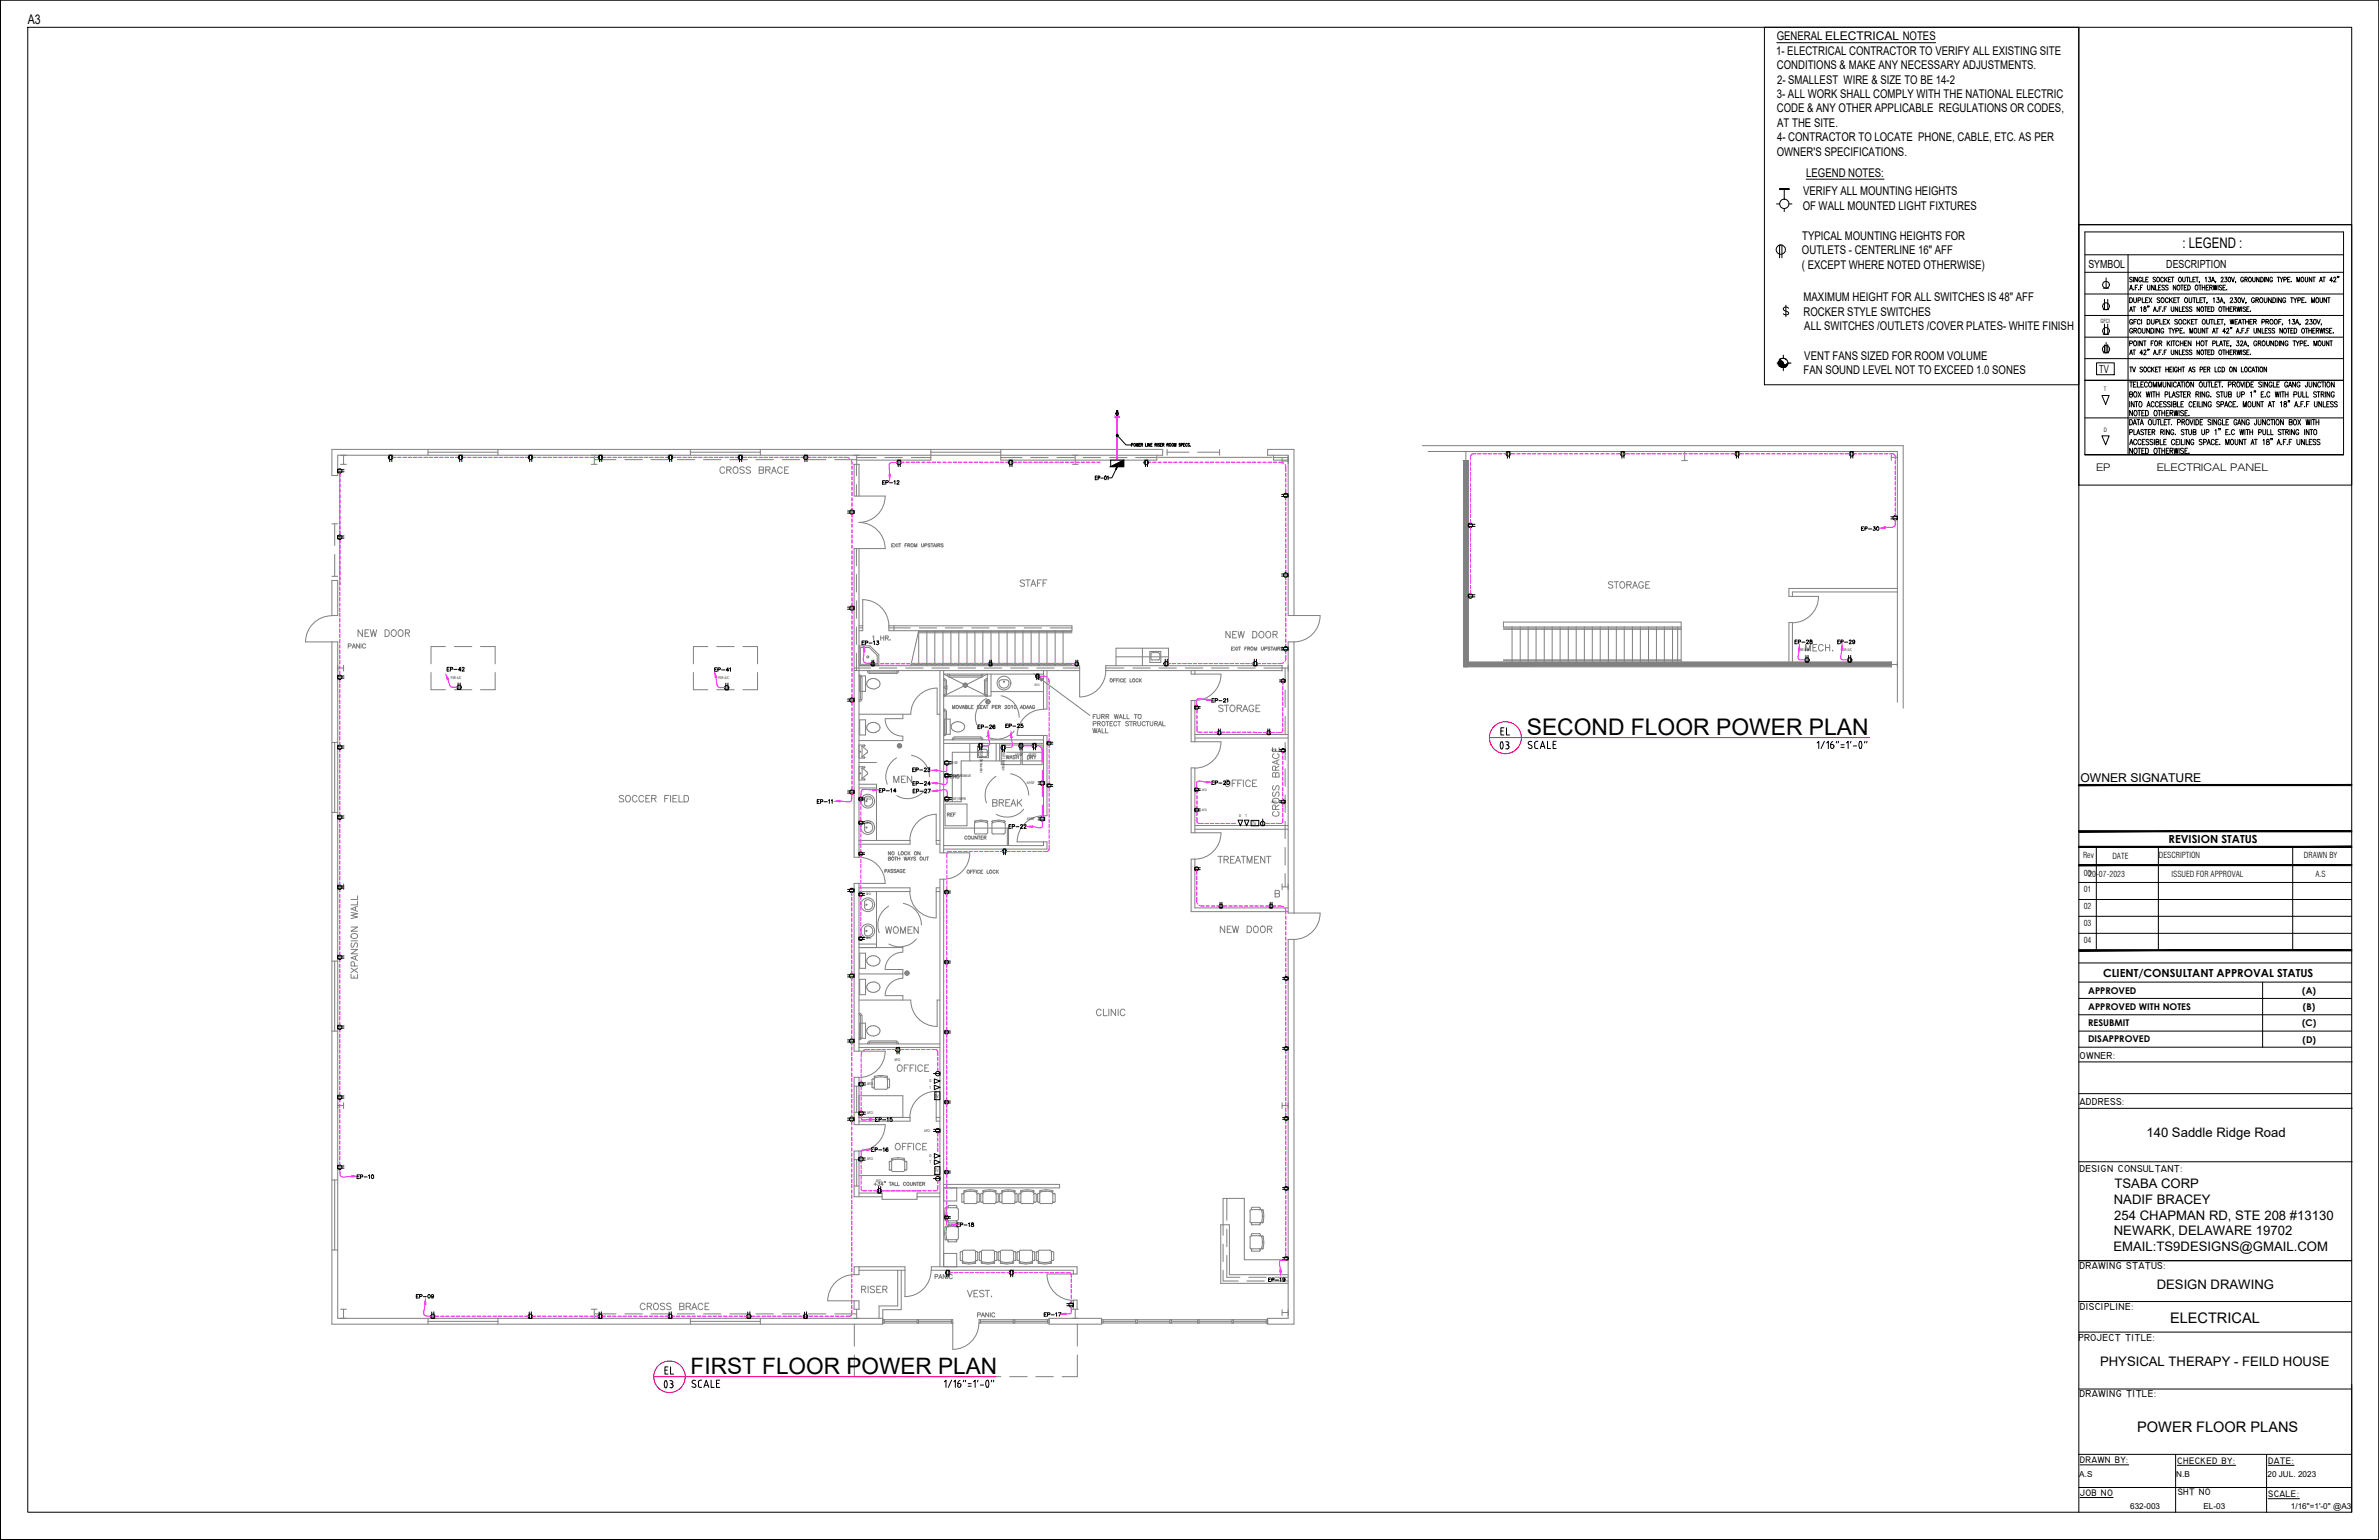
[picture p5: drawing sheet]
<svg xmlns="http://www.w3.org/2000/svg" width="432mm" height="279mm" viewBox="0 0 432 279" stroke-linecap="round" stroke-linejoin="round" font-family="sans-serif">
<defs><g id="words">
<text font-size="4.2" x="277.1" y="133.3">SECOND FLOOR POWER PLAN</text>
<text font-size="4.1" x="125.3" y="249.2">FIRST FLOOR POWER PLAN</text>
<g font-size="2.6">
<text x="396.1" y="45">: LEGEND :</text>
<text x="393.9" y="240.1">ELECTRICAL</text>
<text x="387.9" y="259.8">POWER FLOOR PLANS</text>
</g>
<g font-size="2.4">
<text x="5" y="4.4">A3</text>
<text x="389.6" y="206.3">140 Saddle Ridge Road</text>
<text x="383.8" y="215.5">TSABA CORP</text>
<text x="383.7" y="218.4">NADIF BRACEY</text>
<text x="383.8" y="221.3">254 CHAPMAN RD, STE 208 #13130</text>
<text x="383.6" y="227">EMAIL:TS9DESIGNS@GMAIL.COM</text>
<text x="383.7" y="224.1">NEWARK, DELAWARE 19702</text>
<text x="391.5" y="233.9">DESIGN DRAWING</text>
<text x="381.2" y="247.8">PHYSICAL THERAPY - FEILD HOUSE</text>
</g>
<g font-size="2.2">
<text x="322.4" y="9.9">1- ELECTRICAL CONTRACTOR TO VERIFY ALL EXISTING SITE</text>
<text x="322.5" y="7.3">GENERAL ELECTRICAL NOTES</text>
<text x="322.5" y="12.5">CONDITIONS &amp; MAKE ANY NECESSARY ADJUSTMENTS.</text>
<text x="322.5" y="17.8">3- ALL WORK SHALL COMPLY WITH THE NATIONAL ELECTRIC</text>
<text x="322.5" y="15.2">2- SMALLEST WIRE &amp; SIZE TO BE 14-2</text>
<text x="322.5" y="20.4">CODE &amp; ANY OTHER APPLICABLE REGULATIONS OR CODES,</text>
<text x="322.6" y="23">AT THE SITE.</text>
<text x="322.5" y="28.3">OWNER'S SPECIFICATIONS.</text>
<text x="322.5" y="25.7">4- CONTRACTOR TO LOCATE PHONE, CABLE, ETC. AS PER</text>
<text x="327.3" y="35.4">VERIFY ALL MOUNTING HEIGHTS</text>
<text x="327.8" y="32">LEGEND NOTES:</text>
<text x="327.2" y="38">OF WALL MOUNTED LIGHT FIXTURES</text>
<text x="327.1" y="46.1">OUTLETS - CENTERLINE 16&quot; AFF</text>
<text x="327.1" y="43.5">TYPICAL MOUNTING HEIGHTS FOR</text>
<text x="327.1" y="48.7">( EXCEPT WHERE NOTED OTHERWISE)</text>
<text x="327.4" y="54.7">MAXIMUM HEIGHT FOR ALL SWITCHES IS 48&quot; AFF</text>
<text x="327.4" y="57.3">ROCKER STYLE SWITCHES</text>
<text x="327.5" y="59.9">ALL SWITCHES /OUTLETS /COVER PLATES- WHITE FINISH</text>
<text x="327.5" y="65.2">VENT FANS SIZED FOR ROOM VOLUME</text>
<text x="327.4" y="67.9">FAN SOUND LEVEL NOT TO EXCEED 1.0 SONES</text>
<text x="377.6" y="141.9">OWNER SIGNATURE</text>
</g>
<g font-size="2">
<text x="379.1" y="48.6">SYMBOL</text>
<text x="393.2" y="48.6">DESCRIPTION</text>
<text x="393.6" y="152.9">REVISION STATUS</text>
<text x="381.7" y="177.2">CLIENT/CONSULTANT APPROVAL STATUS</text>
</g>
<g font-size="1.9">
<text x="381" y="67.6">TV</text>
<text x="380.4" y="85.5">EP</text>
<text x="391.5" y="85.5">ELECTRICAL PANEL</text>
</g>
<g font-size="1.8">
<text x="377.4" y="192.1">OWNER:</text>
<text x="377.4" y="200.5">ADDRESS:</text>
<text x="377.4" y="212.6">DESIGN CONSULTANT:</text>
<text x="377.4" y="230.3">DRAWING STATUS:</text>
<text x="377.5" y="237.6">DISCIPLINE:</text>
<text x="377.2" y="243.3">PROJECT TITLE:</text>
<text x="377.4" y="253.5">DRAWING TITLE:</text>
</g>
<g font-size="1.7">
<text x="379" y="183.2">APPROVED WITH NOTES</text>
<text x="379" y="180.3">APPROVED</text>
<text x="417.9" y="180.3">(A)</text>
<text x="418" y="183.2">(B)</text>
<text x="379" y="186.1">RESUBMIT</text>
<text x="379" y="189.1">DISAPPROVED</text>
<text x="417.8" y="186.2">(C)</text>
<text x="417.9" y="189.1">(D)</text>
<text x="377.5" y="265.5">DRAWN BY:</text>
<text x="395.2" y="265.6">CHECKED BY:</text>
<text x="411.7" y="265.6">DATE:</text>
<text x="377.5" y="271.4">JOB NO</text>
<text x="395.3" y="271.3">SHT NO</text>
<text x="411.7" y="271.6">SCALE:</text>
</g>
<g font-size="1.5">
<text x="378.1" y="155.7">Rev</text>
<text x="383.4" y="155.8">DATE</text>
<text x="391.8" y="155.6">DESCRIPTION</text>
<text x="418.2" y="155.7">DRAWN BY</text>
<text x="378.2" y="161.9">01</text>
<text x="378.2" y="158.9">0020-07-2023</text>
<text x="394.1" y="159.1">ISSUED FOR APPROVAL</text>
<text x="420.3" y="159.1">A.S</text>
<text x="378.2" y="165">02</text>
<text x="378.2" y="168">03</text>
<text x="378.2" y="171.1">04</text>
<text x="377.4" y="268">A.S</text>
<text x="395" y="268">N.B</text>
<text x="411.6" y="267.9">20 JUL. 2023</text>
<text x="386.6" y="273.8">632-003</text>
<text x="399.9" y="273.8">EL-03</text>
<text x="415.8" y="273.8">1/16&quot;=1'-0&quot; @A3</text>
</g>
<g font-size="1.1">
<text x="381.8" y="71">T</text>
<text x="381.8" y="78.3">D</text>
</g>
<text font-size="1" x="381.3" y="58.6">GFCI</text>
<g font-size=".9">
<text x="227.2" y="149.6">TV</text>
<text x="169.6" y="199.1">TV</text>
<text x="169.6" y="212.7">TV</text>
</g>
<g font-size=".7">
<text x="224.9" y="148.3">D</text>
<text x="226.1" y="148.3">T</text>
<text x="168.7" y="197.5">T</text>
<text x="168.7" y="196.3">D</text>
<text x="168.7" y="209.9">D</text>
<text x="168.7" y="211.1">T</text>
</g>
<g font-size=".6">
<text x="326.4" y="118.2">FOR W/H</text>
<text x="334.2" y="118.2">FOR A/C</text>
<text x="81.8" y="123.1">FOR A/C</text>
<text x="130.4" y="123.2">FOR A/C</text>
<text x="177.9" y="135.7" transform="rotate(90 177.9 135.7)">(AF/GF) Dishwasher</text>
<text x="181.9" y="135.9" transform="rotate(90 181.9 135.9)">(AF/GF) Garbage</text>
<text x="184.3" y="137.2">AF/GF</text>
<text x="186.7" y="137.2">AF/GF</text>
<text x="172.2" y="141">FOR MICROWAVE</text>
<text x="172.5" y="138.6">AF/GF</text>
<text x="186.4" y="142.3">AF/GF</text>
<text x="172" y="145.1">(AF/GF) REFRI</text>
<text x="186.4" y="148.8">AF/GF</text>
<text x="157.4" y="196.9">AFCI</text>
<text x="162.3" y="192.4">AFCI</text>
<text x="157.4" y="202.2">AFCI</text>
<text x="167.8" y="205.4">AFCI</text>
<text x="157.4" y="210.5" transform="rotate(-2 157.4 210.5)">AFCI</text>
<text x="159" y="214.5" transform="rotate(2 159 214.5)">AFCI</text>
</g>
<g font-size=".5">
<text x="187.8" y="124.4">GFCI</text>
<text x="230.8" y="136.3">AFCI</text>
<text x="218.1" y="143.5">AFCI</text>
<text x="157.2" y="145.1">GFCI</text>
<text x="157.2" y="149.4">GFCI</text>
<text x="218.1" y="147.1">AFCI</text>
<text x="230.8" y="145.6">AFCI</text>
<text x="157.2" y="162.4">GFCI</text>
<text x="157.2" y="170.4">GFCI</text>
</g>
</g></defs>
<!-- layer: Table -->
<g fill="none" stroke="#000" stroke-width=".18">
<path d="M378.4 49.4h47M378.4 53.3h47M378.4 57.2h47M378.4 46.2h47M386.2 46.2v36.3M386.5 52.6l.3-.9 .3 .9M386.5 54a.45 .45 0 0 1 .6 .5 .45 .45 0 0 1-.6 .4zM386.5 56.5l.3-.8 .3 .8M386.6 52.3h.4M386.6 56.2h.4M387 50.4l-.2-.1h-.2v.3l.3 .2 .1 .2-.2 .1-.3-.1M387.1 58.2a.26 .26 0 0 0-.4-.2 .26 .26 0 0 0-.2 .3v.2a.26 .26 0 0 0 .3 .3 .26 .26 0 0 0 .3-.3h-.2"/>
<path d="M387.1 59.8a.26 .26 0 0 0-.4-.2 .26 .26 0 0 0-.2 .3v.2a.27 .27 0 0 0 .3 .4 .27 .27 0 0 0 .3-.4h-.2M387.1 55.7h.5M387.2 50.3v.8M387.3 52.5h.1M387.3 54v.7l.2 .2 .2-.1 .1-.8M387.3 60l.4-.1 .1-.3h-.5v.9M387.3 58.4h.3M387.4 55.7v.8M387.6 52.2h.2M387.6 60l.2 .5M387.8 58h-.5v.8M387.9 50.3v.8l-.4-.8v.8"/>
<path d="M388 51.7h-.4v.9M388.1 54.5l.4-.1v-.3l-.4-.1v.9M388.2 52.5h.1M388.2 59.6a.41 .41 0 0 1 .4 .4 .41 .41 0 0 1-.4 .4l-.2-.3zM388.5 58.2a.26 .26 0 0 0-.4-.2 .26 .26 0 0 0-.2 .3v.2a.26 .26 0 0 0 .2 .3 .26 .26 0 0 0 .4-.2M388.5 52.2h.2M388.5 55.8l.2-.1v.8M388.7 50.5a.26 .26 0 0 0-.3-.2 .26 .26 0 0 0-.2 .3v.2a.26 .26 0 0 0 .3 .3 .26 .26 0 0 0 .2-.3h-.2M388.7 58v.8M388.8 54v.9h.5M388.8 59.6v.6l.3 .3 .2-.3v-.6M388.9 50.3v.8h.4"/>
<path d="M388.9 51.7h-.4v.9M389.2 55.7l-.1 .2a.32 .32 0 0 1 .4 .2 .32 .32 0 0 1-.2 .4 .35 .35 0 0 1-.2-.4 .35 .35 0 0 1 .4-.2v-.2zM389.4 54.4h.3M389.5 50.7h.3M389.7 58a.43 .43 0 0 1 .5 .4 .43 .43 0 0 1-.5 .4zM389.8 51.7v.7l.2 .2 .2-.1v-.8M389.8 55.5v.3M389.9 54h-.5v.9h.5M389.9 50.3h-.4v.8h.4M390.1 55.5l-.1 .3M390.1 54l.5 .9M390.1 59.6v.9l-.5-.9v.9"/>
<path d="M390.4 59.6a.45 .45 0 0 1 .5 .4 .45 .45 0 0 1-.5 .5zM390.5 58v.6l.1 .2 .3-.1 .1-.7M390.6 54l-.5 .9M390.9 56.5l.2-.8 .3 .8M390.9 56.2h.4M391 51.7v.9l-.5-.9v.9M391.2 59.6v.9M391.2 50.4l-.1-.1-.3 .1 .4 .5-.1 .2-.3-.1M391.2 51.7v.9h.4M391.3 58.4h.4l.1-.4h-.5v.8M391.5 50.4l.1-.1a.4 .4 0 0 1 .4 .4 .4 .4 0 0 1-.4 .4l-.1-.1zM391.6 56.4h.1"/>
<path d="M391.8 52.2h.2M391.9 56h.2M392 59.6v.9l-.5-.9v.9M392 54.1l-.2-.1-.3 .1 .1 .3 .4 .1a.25 .25 0 0 1-.1 .4 .25 .25 0 0 1-.4-.1M392 58v.8h.4M392.2 51.7h-.4v.9h.4M392.3 54.1l.1-.1a.42 .42 0 0 1 .4 .5 .42 .42 0 0 1-.4 .4l-.2-.3zM392.3 55.7h-.4v.8M392.5 56.4h.1M392.6 58.4h.3M392.7 50.5l-.2-.2a.4 .4 0 0 0-.4 .4 .4 .4 0 0 0 .5 .4l.1-.1M392.7 59.8a.26 .26 0 0 0-.3-.2 .26 .26 0 0 0-.2 .3v.2a.27 .27 0 0 0 .3 .4 .27 .27 0 0 0 .2-.4h-.1"/>
<path d="M392.8 56h.3M392.9 51.9l-.2-.2-.3 .2 .3 .3a.23 .23 0 0 1 .1 .3 .23 .23 0 0 1-.3 .1l-.1-.1M392.9 50.3v.8M393.1 50.7l.3 .4M393.1 58h-.5v.8h.5M393.2 55.7h-.4v.8M393.3 58l.5 .8M393.4 50.3l-.5 .6M393.5 51.9l-.1-.2-.3 .2v.2l.3 .1a.23 .23 0 0 1 0 .4 .23 .23 0 0 1-.3-.1M393.5 54.2a.26 .26 0 0 0-.3-.2 .26 .26 0 0 0-.2 .4v.2a.26 .26 0 0 0 .2 .3 .26 .26 0 0 0 .3-.2M393.6 50.7h.3M393.6 59.6h.5"/>
<path d="M393.8 54v.9M393.8 58l-.5 .8M393.9 59.6v.9M394 54.4l.3 .5M394 50.3h-.4v.8h.4M394.1 55.7v.6l.2 .2 .2-.2v-.6M394.1 50.3h.5M394.2 59.6l.3 .4v.5M394.3 54l-.5 .6M394.3 50.3v.8M394.5 54.4h.3M394.8 59.6l-.3 .4"/>
<path d="M394.9 51.7v.9l-.4-.9v.9M395 54h-.5v.9h.5M395.1 54h.5M395.2 58.1l-.1-.1-.4 .1 .5 .5-.1 .2-.4-.1M395.3 51.8l.1-.1a.43 .43 0 0 1 .3 .5 .43 .43 0 0 1-.4 .4l-.2-.3zM395.3 55.7v.8l-.5-.8v.8M395.4 54v.9M395.6 50.3a.4 .4 0 0 1 .4 .4 .4 .4 0 0 1-.4 .4l-.2-.3zM395.6 55.7v.8h.3M395.6 58a.41 .41 0 0 1 .4 .4 .41 .41 0 0 1-.4 .4l-.2-.3zM395.7 60h.3M395.8 51.7h.5"/>
<path d="M396 51.7v.9M396.1 56h.3M396.2 50.3v.6l.2 .2 .2-.1v-.7M396.2 59.6h-.5v.9h.5M396.5 52.2h.2M396.5 55.7h-.4v.8h.4M396.7 54.1v-.1a.42 .42 0 0 1 .4 .5 .42 .42 0 0 1-.4 .4l-.2-.3zM396.7 58.2a.26 .26 0 0 0-.3-.2 .26 .26 0 0 0-.2 .3v.2a.26 .26 0 0 0 .2 .3 .26 .26 0 0 0 .3-.2M396.8 50.3h.5M396.9 51.7h-.4v.9h.4M397 58v.8M397 50.3v.8"/>
<path d="M397.1 51.7a.45 .45 0 0 1 .5 .5 .45 .45 0 0 1-.5 .4zM397.2 55.8l-.2-.1-.3 .1 .3 .3a.23 .23 0 0 1 .1 .3 .23 .23 0 0 1-.3 .1l-.1-.1M397.2 58.3l.3 .5M397.3 54v.8l.3 .1 .2-.1v-.8M397.4 50.3v.8h.4M397.5 58l-.5 .5M397.8 58.4h.2M397.8 55.8l-.2-.1-.2 .2a.38 .38 0 0 1 .4 .6l-.4-.1M398 50.7h.3M398 54h.5M398.2 58h-.4v.8h.4M398.3 59.7l.1-.1a.46 .46 0 0 1 .4 .4 .46 .46 0 0 1-.4 .5l-.2-.4z"/>
<path d="M398.3 54v.9M398.3 58h.5M398.4 50.3h-.4v.8h.4M398.5 51.9l.1-.2a.46 .46 0 0 1 .4 .5 .46 .46 0 0 1-.4 .4l-.2-.2zM398.5 50.3h.5M398.6 58v.8M398.7 54v.9h.4M398.8 50.3v.8M399 59.6v.6l.2 .3 .2-.2 .1-.7M399.1 51.7h.4M399.2 51.1v.2M399.2 55.7v.8l-.4-.8v.8"/>
<path d="M399.3 54.4h.3M399.3 51.7v.9M399.6 55.7h.1a.44 .44 0 0 1 .3 .4 .44 .44 0 0 1-.3 .4 .55 .55 0 0 1-.1-.8zM399.7 52.2h.5M399.7 51.7v.9M399.8 54h-.5v.9h.5M399.8 58h.1a.43 .43 0 0 1 .4 .4 .43 .43 0 0 1-.5 .4l-.1-.3zM399.8 54h.5M400.1 54v.9M400.1 55.7h.5M400.2 59.6v.9l-.5-.9v.9M400.2 51.7v.9"/>
<path d="M400.3 50.5l.1-.2v.8M400.3 55.7v.8M400.3 59.6h.5M400.4 52.2h.3M400.5 58v.6l.1 .2 .4-.1v-.7M400.6 59.6v.9M400.6 54.9l-.1 .2M400.7 56h.3M400.9 50.3h.3l-.1 .3a.25 .25 0 0 1 .1 .4 .25 .25 0 0 1-.4 0M400.9 51.7h-.5v.9h.5M401.1 52.2l.4-.1v-.3l-.4-.1v.9M401.2 55.7h-.5v.8h.5"/>
<path d="M401.2 58h.5M401.3 52.2l.2 .4M401.4 55.7a.43 .43 0 0 1 .4 .4 .43 .43 0 0 1-.4 .4zM401.4 51.1l.3-.8 .3 .8M401.4 58v.8M401.5 50.9h.3M401.7 51.7l.2 .9 .1-.9 .2 .9 .2-.9M401.7 54.2l.2-.2v.9M401.9 58v.8h.4M402.2 51.1l-.1 .2M402.2 59.6h.4M402.4 54h.4l-.3 .4a.27 .27 0 0 1 .3 .4 .27 .27 0 0 1-.5-.1"/>
<path d="M402.4 59.6v.9M402.5 58.4h.3M402.6 51.7v.9M402.9 55.7a.4 .4 0 0 1 .4 .4 .4 .4 0 0 1-.4 .4l-.2-.3zM403 54.9l.2-.9 .3 .9M403 58h-.5v.8h.5M403.1 54.6h.3M403.1 58h.5M403.1 50.5l.1-.2a.25 .25 0 0 1 .3 .1 .25 .25 0 0 1-.1 .4l-.3 .3h.5M403.3 51.9l-.2-.2-.3 .2 .3 .3a.23 .23 0 0 1 .1 .3 .23 .23 0 0 1-.3 .1l-.1-.1M403.3 58v.8M403.4 55.7h.5"/>
<path d="M403.5 52.2h.3M403.6 55.7v.8M403.8 54.9l-.1 .2M403.8 50.3h.4l-.2 .3a.25 .25 0 0 1 .2 .4 .25 .25 0 0 1-.4 0M403.8 58.8l-.1 .2M403.9 51.7h-.4v.9h.4M404 56h.5M404 55.7v.8M404.2 52.5h.1M404.2 59.8v-.2a.25 .25 0 0 1 .3 .1 .25 .25 0 0 1 0 .3l-.4 .5h.5M404.5 55.7v.8M404.5 50.3a.42 .42 0 0 1 .4 .4 .42 .42 0 0 1-.2 .4l-.2-.1z"/>
<path d="M404.7 58l.3 .8 .1-.8 .2 .8 .2-.8M404.7 56h.3M404.8 54.2a.23 .23 0 0 1 .3-.2 .23 .23 0 0 1 .1 .4l-.5 .5h.6M404.9 59.4l-.1 .2M405 50.3l.3 .8 .3-.8M405.1 59.4l-.1 .2M405.2 55.7h-.5v.8h.5M405.4 56h.4v-.2l-.4-.1v.8M405.6 54h.3l-.2 .4a.27 .27 0 0 1 .2 .4 .27 .27 0 0 1-.4-.1M405.6 56l.2 .5M405.7 58.4h.3M405.8 51.1l-.1 .2"/>
<path d="M406 55.7l.2 .8 .2-.8 .1 .8 .2-.8M406.1 58h-.4v.8h.4M406.3 58.8l.3-.8 .2 .8M406.3 54.1a.4 .4 0 0 1 .4 .4 .4 .4 0 0 1-.4 .4l-.1-.4zM406.4 58.5h.3M406.8 54l.3 .9 .3-.9M406.9 55.7v.8M406.9 58h.5M406.9 60h.3M407.2 58v.8M407.2 50.5a.26 .26 0 0 0-.3-.2 .26 .26 0 0 0-.2 .3v.2a.26 .26 0 0 0 .3 .3 .26 .26 0 0 0 .2-.3h-.2M407.3 59.6h-.4v.9"/>
<path d="M407.5 50.7h.3l.1-.3-.4-.1v.8M407.6 55.8l-.2-.1-.3 .1 .1 .2 .3 .1a.23 .23 0 0 1 0 .4 .23 .23 0 0 1-.4-.1M407.6 58.4h.5M407.6 58v.8M407.7 54.9l-.1 .2M407.7 50.7l.2 .4M407.8 56h.3M407.8 60h.3M408.1 58v.8M408.2 50.3h.1a.4 .4 0 0 1 .4 .4 .4 .4 0 0 1-.5 .4l-.1-.3zM408.2 55.7h-.4v.8h.4M408.3 59.6h-.5v.9"/>
<path d="M408.3 58.4h.3M408.5 56.4h.1M408.8 58h-.5v.8h.5M408.9 50.3v.6l.2 .2 .2-.2v-.6M409 58.4l.5-.1v-.3h-.5v.8M409.1 59.6v.6l.2 .3 .3-.3v-.6M409.2 54.2a.28 .28 0 0 0-.3-.2 .28 .28 0 0 0-.3 .4v.2a.28 .28 0 0 0 .3 .3 .28 .28 0 0 0 .3-.3h-.2M409.3 58.4l.2 .4M409.4 54.4h.5v-.3l-.5-.1v.9M409.7 54.4l.2 .5M410 50.3v.8l-.4-.8v.8M410.2 54.1l.2-.1a.43 .43 0 0 1 .3 .5 .43 .43 0 0 1-.4 .4l-.2-.3z"/>
<path d="M410.3 59.6v.9l-.5-.9v.9M410.3 50.3a.43 .43 0 0 1 .5 .4 .43 .43 0 0 1-.5 .4zM410.5 58.4h.5v-.4h-.5v.8M410.6 59.6v.9h.4M411 54v.7l.2 .2 .2-.1 .1-.8M411 50.3v.8M411.1 60h.3M411.3 58.4l.4-.1v-.3h-.4v.8M411.5 58.4l.3 .4M411.6 59.6h-.5v.9h.5M411.7 50.3v.8l-.4-.8v.8M412.2 58a.42 .42 0 0 1 .4 .4 .42 .42 0 0 1-.4 .4 .55 .55 0 0 1 0-.8z"/>
<path d="M412.2 59.7l-.2-.1-.3 .1 .4 .3a.23 .23 0 0 1 .1 .4 .23 .23 0 0 1-.4 0l-.1-.1M412.2 54v.9l-.5-.9v.9M412.5 50.5l-.2-.2a.4 .4 0 0 0-.3 .4 .4 .4 0 0 0 .4 .4l.1-.3h-.2M412.5 54a.45 .45 0 0 1 .6 .5 .45 .45 0 0 1-.6 .4zM412.8 58.1l.2-.1a.43 .43 0 0 1 .4 .4 .43 .43 0 0 1-.5 .4l-.1-.3zM412.9 59.7l-.2-.1-.3 .1 .1 .2 .3 .2a.23 .23 0 0 1 0 .3 .23 .23 0 0 1-.4-.1M413.3 50.3h.5M413.3 54v.9M413.6 50.3v.8M413.6 58.4h.3M413.9 50.3l.2 .4v.4M414.1 54v.9l-.5-.9v.9"/>
<path d="M414.1 58h-.5v.8M414.3 59.6v.9l-.5-.9v.9M414.3 58.8l-.1 .2M414.4 50.3l-.3 .4M414.5 50.8l.5-.1-.1-.4h-.4v.8M414.6 59.6h.1a.43 .43 0 0 1 .4 .4 .43 .43 0 0 1-.5 .4l-.1-.3zM414.9 54.2a.28 .28 0 0 0-.4-.2 .28 .28 0 0 0-.2 .4v.2a.28 .28 0 0 0 .3 .3 .28 .28 0 0 0 .3-.3h-.2M415.2 59.6h.4M415.2 50.7h.3M415.4 59.6v.9M415.4 58.1l.2-.1v.8M415.7 50.3h-.5v.8h.5"/>
<path d="M415.8 54h.4M415.8 60h.3M415.9 51.1h.1M416 54v.9M416.1 58h.4l-.2 .3a.27 .27 0 0 1 .2 .4 .27 .27 0 0 1-.5 0M416.2 59.6h-.4v.9h.4M416.3 54l.3 .4v.5M416.4 59.6a.45 .45 0 0 1 .5 .4 .45 .45 0 0 1-.5 .5zM416.6 58.8l.3-.8 .3 .8M416.8 58.5h.3M416.9 54l-.3 .4M416.9 51.1v-.8l.3 .8 .2-.8v.8"/>
<path d="M417.1 54.5l.4-.1v-.3l-.4-.1v.9M417.5 58.8l-.1 .2M417.8 50.3a.4 .4 0 0 1 .4 .4 .4 .4 0 0 1-.4 .4l-.1-.1v-.5zM417.8 54.4h.3M417.8 59.7l.2-.1a.43 .43 0 0 1 .3 .4 .43 .43 0 0 1-.4 .4l-.2-.3zM418.3 54h-.5v.9h.5M418.4 50.3v.7l.2 .1 .2-.1v-.7M418.4 59.6h.5M418.5 54.8h.1M418.5 58.2a.21 .21 0 0 1 .2-.2 .21 .21 0 0 1 .2 .2l-.4 .6h.5M418.7 59.6v.9M419.1 60h.4"/>
<path d="M419.1 59.6v.9M419.3 58h.4l-.3 .3a.27 .27 0 0 1 .3 .4 .27 .27 0 0 1-.5 0M419.5 59.6v.9M419.6 54.9v-.9l.2 .9 .3-.9v.9M419.6 50.3v.8l-.5-.8v.8M419.8 50.3h.4M419.8 60h.2M420 58a.4 .4 0 0 1 .4 .4 .4 .4 0 0 1-.4 .4zM420 50.3v.8M420.2 59.6h-.4v.9h.4M420.4 60l.4-.1v-.3h-.4v.9M420.5 54.1v-.1a.43 .43 0 0 1 .4 .5 .43 .43 0 0 1-.4 .4l-.2-.3z"/>
<path d="M420.5 58l.3 .8 .3-.8M420.7 60l.2 .5M421 51.1l.3-.8 .2 .8M421 59.6l.2 .9 .2-.9 .2 .9 .1-.9M421.1 54v.7l.2 .2 .3-.2v-.7M421.1 50.9h.3M421.3 58.8v.2M421.6 50.3h.5M421.8 50.3v.8M421.9 59.6v.9M422.3 54v.9l-.5-.9v.9M422.4 54h.5"/>
<path d="M422.6 59.7l-.2-.1-.3 .1 .1 .2 .3 .2a.23 .23 0 0 1 0 .3 .23 .23 0 0 1-.4-.1M422.7 54v.9M422.8 60h.3M423.2 59.6h-.4v.9h.4M423.4 50.9h-.5l.3-.6v.8M423.6 50.5v-.1a.24 .24 0 0 1 .4 0 .24 .24 0 0 1-.1 .4l-.4 .3h.5M424.3 50.2l-.1 .2M424.5 50.2l-.1 .2M378.4 61.2h47M378.4 65.1h47M378.4 75.8h47M386.5 62.3h.5v-.4l-.5-.1v.9"/>
<path d="M386.5 64.3l.3-.8 .3 .8M386.5 71.5h.5v-.3l-.5-.1v1l.5-.1 .1-.3-.2-.2M386.5 76.1a.49 .49 0 0 1 .6 .5 .49 .49 0 0 1-.6 .5zM386.5 78.4h.5v-.4l-.5-.1v1M386.5 66.6h.5M386.5 69.3h.6M386.5 72.9v.9M386.6 64.1h.4M386.8 66.6v.9M386.8 69.3v.9M387.1 66.6l.3 .9 .2-.9M387.1 74.5v.9l-.6-.9v.9"/>
<path d="M387.1 63.5h.5M387.2 77.1l.3-1 .3 1M387.2 69.8h.3M387.3 62l.2-.2a.43 .43 0 0 1 .3 .5 .43 .43 0 0 1-.4 .4l-.1-.2zM387.3 77.9v1h.4M387.3 76.8h.4M387.4 71.2v-.1a.49 .49 0 0 1 .5 .4 .49 .49 0 0 1-.3 .6 .53 .53 0 0 1-.2-.9zM387.4 72.9v.9l-.6-.9v.9M387.4 63.5v.8M387.4 74.5a.47 .47 0 0 1 .5 .3 .47 .47 0 0 1-.1 .5l-.1 .1a.49 .49 0 0 1-.4-.3 .49 .49 0 0 1 .1-.6zM387.5 72.9h.5M387.7 69.3h-.5v.9h.5"/>
<path d="M387.8 72.9v.9M387.8 78.9l.3-1 .3 1M387.8 79.9l-.1-.1a.45 .45 0 0 0-.4 .4 .45 .45 0 0 0 .4 .4l.1-.2M387.9 76.1h.5M387.9 69.3v.9h.5M387.9 78.6h.4M388 74.5h.6M388.1 61.8v.9M388.1 71.1l.5 1M388.1 76.1v1M388.3 74.5v.9M388.3 72.9a.47 .47 0 0 1 .5 .3 .47 .47 0 0 1-.1 .5l-.1 .1a.49 .49 0 0 1-.5-.3 .49 .49 0 0 1 .2-.6z"/>
<path d="M388.5 77.1l.2-1 .3 1M388.6 79.9l-.1-.1a.45 .45 0 0 0-.5 .4 .45 .45 0 0 0 .5 .4l.1-.2M388.6 69.8h.2M388.6 71.1l-.5 1M388.6 76.8h.3M388.7 74.9h.3M388.8 61.8v.9l-.4-.9v.9M388.9 66.7l-.3-.1-.2 .1 .1 .2a.38 .38 0 0 1 .3 .5l-.2 .1-.2-.1M388.9 64.1h-.5l.3-.6v.8M389 69.3h-.4v.9h.4M389 61.8h.5M389.1 78.1l-.2-.2-.3 .2v.2l.4 .2a.25 .25 0 0 1-.1 .4 .25 .25 0 0 1-.3-.2"/>
<path d="M389.1 63.7l.3-.2 .1 .2-.4 .6h.5M389.2 66.6h.1a.43 .43 0 0 1 .4 .5 .43 .43 0 0 1-.5 .3l-.1-.3zM389.2 74.5h-.5v.9h.5M389.2 77.9h.5M389.3 61.8v.9M389.3 79.7h-.5v1h.5M389.4 74.5a.49 .49 0 0 1 .5 .5 .49 .49 0 0 1-.5 .4zM389.5 77.9v1M389.6 71.1l.1 1 .2-1 .2 1 .2-1M389.7 73.8l.3-.9 .3 .9M389.8 69.5a.28 .28 0 0 0-.4-.2 .28 .28 0 0 0-.2 .3v.3a.28 .28 0 0 0 .2 .3 .28 .28 0 0 0 .4-.2M389.8 73.5h.4"/>
<path d="M389.8 63.4v.2M389.9 78.4h.3M390 79.8l-.2-.1-.3 .1 .1 .3 .4 .3-.2 .3-.3-.1M390.1 63.4l-.1 .2M390.1 76.2a.49 .49 0 0 1 .5 .3 .49 .49 0 0 1-.3 .6 .52 .52 0 0 1-.4-.4 .52 .52 0 0 1 .2-.5zM390.1 69.3h.1a.45 .45 0 0 1 .4 .5 .45 .45 0 0 1-.5 .4l-.1-.3zM390.3 66.8a.26 .26 0 0 0-.3-.2 .26 .26 0 0 0-.2 .3v.2a.26 .26 0 0 0 .2 .4 .26 .26 0 0 0 .3-.2M390.4 77.9h-.5v1h.5M390.4 62.3h.3M390.5 66.6v.9M390.5 71.1v1M390.6 78.4l.5-.1v-.3l-.5-.1v1"/>
<path d="M390.7 67l.3 .5M390.7 71.1h.5M390.8 76.1v.7l.2 .3 .3-.3v-.7M390.8 79.8a.27 .27 0 0 0-.4-.1 .27 .27 0 0 0-.1 .4l.4 .2a.28 .28 0 0 1-.1 .4 .28 .28 0 0 1-.4-.1M390.8 70.2v-.9l.3 .9 .3-.9v.9M390.9 64.3l.2-.8 .3 .8M390.9 78.4l.2 .5M390.9 61.8h-.5v.9M390.9 64.1h.4M390.9 71.1v1M391 73.1a.29 .29 0 0 0-.4-.2 .29 .29 0 0 0-.2 .3l.2 .6h.2l.2-.2M391 66.6l-.5 .6"/>
<path d="M391 79.7v1M391.1 74.5a.47 .47 0 0 1 .5 .3 .47 .47 0 0 1-.1 .5l-.1 .1a.49 .49 0 0 1-.5-.3 .49 .49 0 0 1 .2-.6zM391.1 62l.2-.2a.43 .43 0 0 1 .3 .5 .43 .43 0 0 1-.4 .4l-.1-.2zM391.2 67h.3M391.4 71.1v1M391.4 71.5h.5M391.5 76.1h.5M391.6 64.3h.1M391.7 66.6h-.5v.9h.5M391.7 74.5h.5M391.7 70.2v-.9l.3 .9 .3-.9v.9M391.8 73.1a.29 .29 0 0 0-.4-.2 .29 .29 0 0 0-.2 .3l.1 .6h.3l.2-.2"/>
<path d="M391.8 66.6h.4M391.8 76.1v1M391.9 62.3l.4-.1v-.3l-.4-.1v.9M391.9 63.9h.2M391.9 71.1v1M391.9 74.5v.9M392 66.6v.9M392 73.3h.3M392.1 79.7v1h.4M392.1 62.3l.3 .4M392.2 76.1v1h.4M392.2 78.4l.4-.1v-.3l-.4-.1v1"/>
<path d="M392.3 63.5h-.4v.8M392.4 74.9h.5M392.4 74.5v.9M392.4 78.4l.3 .5M392.5 64.3h.1M392.5 72.9h-.5v.9h.5M392.6 69.3v.7l.2 .2h.2l.1-.2v-.7M392.8 63.9h.3M392.8 76.6h.3M392.9 74.5v.9M392.9 77.9v1M393 71.6l.4-.1v-.4h-.4v1"/>
<path d="M393.1 67h.5M393.1 66.6v.9M393.2 73l-.2-.1h-.3v.3l.4 .2 .1 .3-.2 .1-.3-.1M393.2 79.7h-.5v1h.5M393.2 74.9h.3M393.2 63.5h-.4v.8M393.3 76.1h-.5v1h.5M393.4 61.8v.9M393.4 76.1h.5M393.5 62.2l.4 .5M393.6 66.6v.9M393.7 74.5h-.5v.9h.5"/>
<path d="M393.7 76.1v1M393.7 71.1v1h.5M393.7 77.9v1l-.5-1v1M393.8 67h.3M393.9 74.9h.4v-.4h-.4v.9M393.9 61.8l-.5 .6M393.9 69.3v.9l-.5-.9v.9M393.9 73l-.2-.1h-.2l-.1 .3 .5 .2v.3l-.2 .1-.3-.1M394.1 63.5v.6l.2 .2 .2-.2v-.6M394.1 77h.1M394.1 61.8v.9M394.1 74.9l.3 .5"/>
<path d="M394.2 72.9v.9M394.2 69.3v.9M394.3 66.6h-.5v.9h.5M394.3 72.1l.2-1 .3 1M394.3 61.8h.5M394.4 71.7h.3M394.5 73.3h.4v-.4h-.4v.9l.5-.1v-.3l-.2-.1M394.5 66.6v.9M394.5 78.1a.28 .28 0 0 0-.3-.2 .28 .28 0 0 0-.2 .4v.2a.28 .28 0 0 0 .3 .4 .28 .28 0 0 0 .2-.4h-.1M394.5 61.8v.9M394.6 74.5l.2 .9 .2-.9 .1 .9 .2-.9M394.7 79.9l-.1-.1a.45 .45 0 0 0-.5 .4 .45 .45 0 0 0 .5 .4l.1-.2"/>
<path d="M394.8 78.8h.1M394.9 60h.5v-.4h-.5v.9M395 69.5a.28 .28 0 0 0-.3-.2 .28 .28 0 0 0-.2 .3v.3a.28 .28 0 0 0 .2 .3 .28 .28 0 0 0 .3-.2M395.2 66.8a.26 .26 0 0 0-.3-.2 .26 .26 0 0 0-.2 .3v.2a.27 .27 0 0 0 .2 .4 .27 .27 0 0 0 .3-.4h-.2M395.2 70.2l.3-.9 .3 .9M395.2 72.9v.9h.5M395.2 76.6h.5v-.4l-.5-.1v1M395.3 63.5v.8l-.5-.8v.8M395.3 69.9h.3M395.4 67h.5M395.4 66.6v.9M395.4 79.7h-.4v1h.4"/>
<path d="M395.5 62.1a.28 .28 0 0 0-.4-.3 .28 .28 0 0 0-.2 .4v.2a.28 .28 0 0 0 .2 .3 .28 .28 0 0 0 .4-.2M395.5 71.2a.27 .27 0 0 0-.4-.1 .27 .27 0 0 0 0 .4l.3 .1a.28 .28 0 0 1 0 .5 .28 .28 0 0 1-.4-.2M395.5 74.5v.9M395.6 63.5v.8h.3M395.6 71.1h.6M395.6 79.7v1M395.7 62.3h.5M395.7 61.8v.9M395.8 69.3h.5M395.9 66.6v.9M395.9 73.3h.3M395.9 71.1v1"/>
<path d="M395.9 79.7v1h.5M396 76.6l.5-.1v-.3l-.5-.1v1M396 66.6h.5M396.1 69.3v.9M396.1 63.9h.3M396.2 61.8v.9M396.3 66.6v.9M396.3 76.6l.2 .5M396.3 72.9h-.4v.9h.4M396.3 74.6l-.2-.1-.3 .1 .1 .2 .3 .2a.27 .27 0 0 1 .1 .4 .27 .27 0 0 1-.4 0l-.1-.1M396.3 71.5h.3M396.4 60.4h.1"/>
<path d="M396.4 78.1l-.2-.2-.3 .2 .5 .5-.2 .3-.3-.2M396.5 62.3h.3M396.5 63.5h-.4v.8h.4M396.5 69.3v.9M396.6 74.9h.3M396.6 77.9h.5M396.6 79.7v1M396.8 71.1h-.5v1h.5M396.8 77.9v1M396.9 76.2a.47 .47 0 0 1 .5 .2 .47 .47 0 0 1-.1 .6h-.1a.49 .49 0 0 1-.5-.3 .49 .49 0 0 1 .2-.5zM396.9 69.3h.1a.45 .45 0 0 1 .4 .5 .45 .45 0 0 1-.5 .4l-.1-.3zM397 61.8h-.5v.9h.5"/>
<path d="M397 71.5h.5v-.3l-.5-.1v1M397 74.5h-.4v.9h.4M397.2 63.6l-.2-.1-.3 .1 .3 .3a.23 .23 0 0 1 .1 .4 .23 .23 0 0 1-.3 0l-.1-.1M397.3 67.5l.3-.9 .2 .9M397.3 75.4h.1M397.3 77.9v.7l.2 .3 .2-.1 .1-.2v-.7M397.3 71.5l.3 .6M397.4 79.7v1l-.5-1v1M397.4 67.2h.3M397.5 60.5v-.9l.2 .9 .3-.9v.9M397.5 76.1l.3 1 .3-1M397.7 61.8v.9l-.5-.9v.9"/>
<path d="M397.8 63.6l-.2-.1-.2 .3a.38 .38 0 0 1 .4 .5l-.4-.1M397.8 73.1l-.1-.2a.47 .47 0 0 0-.4 .3 .47 .47 0 0 0 .1 .5l.3 .1 .1-.2M398.1 78.4l.4-.1 .1-.3-.5-.1v1l.5-.1v-.3l-.2-.1M398.1 73.3h.3M398.1 69.3v.9l-.5-.9v.9M398.2 79.9l-.1-.1a.49 .49 0 0 0-.5 .3 .49 .49 0 0 0 .2 .6l.3-.1 .1-.3h-.2M398.3 76.1v1M398.4 66.7l-.2-.1-.3 .1 .4 .4a.23 .23 0 0 1 .1 .3 .23 .23 0 0 1-.4 0h-.1M398.6 71.5h.4l.1-.3-.5-.1v1M398.6 72.9h-.5v.9h.5M398.6 76.1a.49 .49 0 0 1 .5 .5 .49 .49 0 0 1-.5 .5zM398.7 62.3h.5"/>
<path d="M398.7 61.8v.9M398.8 71.5l.3 .6M398.8 72.9v.9M399.1 72.9v.9h.4M399.2 63.5v.8l-.4-.8v.8M399.2 61.8v.9M399.2 69.4l.2-.1a.45 .45 0 0 1 .4 .5 .45 .45 0 0 1-.5 .4l-.1-.3zM399.3 67.1l.5-.1-.1-.4h-.4v.9M399.3 76.6h.3M399.4 71.1v1M399.6 61.9a.41 .41 0 0 1 .5 .4 .41 .41 0 0 1-.5 .4l-.1-.3zM399.6 63.5h.2a.5 .5 0 0 1-.1 .8 .55 .55 0 0 1-.1-.8z"/>
<path d="M399.6 77.9v.7l.2 .3 .3-.3v-.7M399.7 79.8a.25 .25 0 0 0-.4-.1 .25 .25 0 0 0-.1 .4l.5 .2v.3l-.2 .1-.3-.1M399.7 72.9v.9M399.8 76.1h-.5v1h.5M400 69.3v.7l.2 .2 .3-.1v-.8M400 67h.3M400.1 63.5h.5M400.2 71.1v1l-.5-1v1M400.2 61.8h.5M400.3 63.5v.8M400.4 66.6h-.4v.9h.4M400.4 78.4h.5v-.4l-.5-.1v1"/>
<path d="M400.4 61.8v.9M400.5 72.9v.9l-.5-.9v.9M400.6 67h.5v-.4h-.5v.9M400.7 63.9h.3M400.7 69.3h.5M400.9 67l.2 .5M401 71.3l-.1-.2a.49 .49 0 0 0-.5 .4 .49 .49 0 0 0 .2 .6l.3-.2 .1-.2h-.2M401 69.3v.9M401.2 63.5h-.5v.8h.5M401.3 72h.1M401.3 76.3l-.1-.1a.24 .24 0 0 0-.4 0 .24 .24 0 0 0 .1 .3l.2 .1a.27 .27 0 0 1 .1 .5 .27 .27 0 0 1-.4-.1M401.4 63.5a.43 .43 0 0 1 .4 .4 .43 .43 0 0 1-.4 .4z"/>
<path d="M401.4 73.1a.3 .3 0 0 0-.4-.2 .3 .3 0 0 0-.2 .3v.2a.31 .31 0 0 0 .2 .4 .31 .31 0 0 0 .4-.2v-.2h-.2M401.4 69.3v.9h.5M401.5 76.1v1M401.6 60.5l.2-.9 .3 .9M401.6 62.3h.4l.1-.4-.5-.1v.9M401.7 60.2h.3M401.9 79.9l-.2-.2a.51 .51 0 0 0-.3 .5 .51 .51 0 0 0 .3 .5l.2-.3M402 66.6v.9h.4M402 78.1l.2-.2v1M402 69.8h.3M402.3 61.8v.9h.5M402.3 76.1v1l-.5-1v1"/>
<path d="M402.5 69.3h-.5v.9h.5M402.6 79.7h-.4v1h.4M402.6 69.3h.5M402.8 77.8l-.1 .2M402.8 63.6l.1-.1a.4 .4 0 0 1 .4 .4 .4 .4 0 0 1-.4 .4l-.2-.3zM402.8 62.7l.3-.9 .3 .9M402.8 71.2l-.1-.1-.4 .1 .1 .2 .4 .4-.1 .3-.4-.2M402.8 73l-.1-.1h-.3v.3l.4 .2v.3l-.1 .1-.4-.1M402.9 69.3v.9M403 62.4h.3M403 77.8l-.1 .2M403 71.1h.5"/>
<path d="M403.1 66.8a.24 .24 0 0 0-.4-.2 .24 .24 0 0 0-.1 .3v.2a.24 .24 0 0 0 .1 .4 .24 .24 0 0 0 .4-.2M403.1 73.4l.5-.1v-.4h-.5v.9M403.1 76.4a.29 .29 0 0 0-.3-.3 .29 .29 0 0 0-.2 .4l.1 .5 .3 .1 .1-.1v-.3h-.1M403.3 71.1v1M403.3 66.6a.45 .45 0 0 1 .5 .4 .45 .45 0 0 1-.5 .5zM403.4 70.1h.1M403.4 76.1v1h.5M403.4 63.5h.5M403.5 61.8h.5M403.6 63.5v.8M403.7 71.1v.7l.2 .3 .3-.2v-.8M403.7 61.8v.9"/>
<path d="M403.8 73.8l.3-.9 .3 .9M403.9 73.5h.3M403.9 60.2h-.5l.4-.6v.9M404 78.4h.3M404 63.5v.8M404 63.9h.5M404 76.6h.3M404.2 62.3h.3M404.5 69.8h.4l.1-.4-.5-.1v.9M404.5 77.9h-.5v1h.5M404.5 71.5h.5v-.4h-.5v1l.5-.1v-.3l-.2-.2M404.5 76.1h-.5v1h.5"/>
<path d="M404.5 63.5v.8M404.6 61.8h-.4v.9h.4M404.7 78.8h.1M404.7 66.7l.1-.1a.46 .46 0 0 1 .4 .4 .46 .46 0 0 1-.4 .5l-.1-.4zM404.7 63.9h.3M404.9 62.7l-.1 .2M405 79.8a.49 .49 0 0 1 .5 .3 .49 .49 0 0 1-.3 .6 .56 .56 0 0 1-.2-.9zM405 73.1v-.2a.47 .47 0 0 0-.5 .3 .47 .47 0 0 0 .1 .5l.3 .1 .1-.2M405.2 63.5h-.5v.8h.5M405.2 69.8l.5-.1v-.3l-.5-.1v.9M405.3 73.3h.3M405.4 63.9l.4-.1v-.2l-.4-.1v.8"/>
<path d="M405.5 69.8l.3 .4M405.6 78.1a.28 .28 0 0 0-.4-.2 .28 .28 0 0 0-.2 .4v.2a.28 .28 0 0 0 .2 .4 .28 .28 0 0 0 .4-.2M405.6 63.9l.2 .4M405.7 79.7v.7l.2 .3 .2-.1 .1-.9M405.8 72.9h-.5v.9h.5M405.9 60.5l.2-.9 .3 .9M405.9 66.6v.9l-.5-.9v.9M406 61.8h.4l-.3 .4a.27 .27 0 0 1 .3 .4 .27 .27 0 0 1-.5 0M406 60.2h.3M406 63.5l.2 .8 .2-.8 .1 .8 .2-.8M406.1 73.7h.1M406 76.4a.29 .29 0 0 0-.3-.3 .29 .29 0 0 0-.2 .4v.5l.2 .1 .3-.2v-.2h-.2"/>
<path d="M406.1 71.1v.8l.2 .2 .2-.2 .1-.8M406.1 69.3h.1a.45 .45 0 0 1 .4 .5 .45 .45 0 0 1-.5 .4l-.1-.3zM406.1 77.1l.3-1 .3 1M406.3 76.8h.3M406.5 77.9l.2 1 .2-1 .2 1 .1-1M406.6 60.4h.1M406.7 62.1l.1-.3 .3 .2-.5 .7h.5M406.7 69.3l.3 .9 .3-.9M406.8 66.6v.9h.4M406.9 71.6l.4-.1v-.4h-.4v1M406.9 63.5v.8M407 79.7v1l-.5-1v1"/>
<path d="M407.2 73.8v-.9l.3 .9 .2-.9v.9M407.2 79.7h.5M407.2 62.7l.3-.9 .3 .9M407.4 62.4h.3M407.5 76.1v1l-.6-1v1M407.5 69.3v.9M407.5 77.9v1M407.5 79.7v1M407.5 60.4h.1M407.5 66.6h.1a.47 .47 0 0 1 .3 .4 .47 .47 0 0 1-.3 .5 .59 .59 0 0 1-.1-.9zM407.6 63.6l-.2-.1-.3 .1 .1 .2 .3 .2a.23 .23 0 0 1 0 .3 .23 .23 0 0 1-.4-.1M407.7 77.9h.5"/>
<path d="M407.8 69.3a.47 .47 0 0 1 .5 .5 .47 .47 0 0 1-.5 .4zM407.8 63.9h.3M407.9 77.9v1M408.1 62.7l-.1 .2M408.1 72.9a.49 .49 0 0 1 .5 .4 .49 .49 0 0 1-.3 .5 .52 .52 0 0 1-.4-.4 .52 .52 0 0 1 .2-.5zM408.2 63.5h-.4v.8h.4M408.3 76.4a.29 .29 0 0 0-.4-.3 .29 .29 0 0 0-.2 .4v.4l.2 .2 .4-.2v-.2h-.2M408.3 78.4h.6M408.3 77.9v1M408.5 64.3h.1M408.5 71.2l.1-.1v1M408.6 69.8h.3"/>
<path d="M408.6 66.8a.26 .26 0 0 0-.3-.2 .26 .26 0 0 0-.2 .3v.2a.26 .26 0 0 0 .2 .4 .26 .26 0 0 0 .3-.2M408.7 67.5l.3-.9 .3 .9M408.8 67.2h.4M408.9 72.9v.8l.2 .1 .3-.2v-.7M408.9 77.9v1M409 69.3h-.4v.9h.4M409.2 71l-.1 .2M409.2 79.7h.5M409.3 66.6h.5M409.4 71v.2M409.4 79.7v1M409.6 76.1l-.1 .9h-.2l-.1-.2"/>
<path d="M409.6 66.6v.9M409.6 62.1a.28 .28 0 0 0-.3-.3 .28 .28 0 0 0-.2 .4v.2a.28 .28 0 0 0 .2 .3 .28 .28 0 0 0 .3-.3h-.2M409.9 62.3l.4-.1v-.3l-.4-.1v.9M409.9 76.1v.7l.2 .3 .3-.3v-.7M410 78.4h.4v-.4l-.4-.1v1M410 66.6v.9M410.1 62.3l.3 .4M410.2 72.9v.9l-.5-.9v.9M410.3 66.7l.1-.1a.43 .43 0 0 1 .3 .4 .43 .43 0 0 1-.4 .4l-.1-.3zM410.3 72.9h.5M410.4 71.5h.3M410.5 69.4l-.2-.1-.3 .1v.2l.4 .2a.27 .27 0 0 1-.1 .5 .27 .27 0 0 1-.3-.2"/>
<path d="M410.6 72.9v.9M410.6 62l.2-.2a.43 .43 0 0 1 .4 .5 .43 .43 0 0 1-.5 .4l-.1-.2zM410.7 77.9v.7l.2 .3 .3-.3v-.7M410.8 79.9l.1-.2v1M410.8 69.3v.9M410.9 71.1h-.5v1h.5M411.1 72h.1M411.2 76.1v1l-.5-1v1M411.4 61.8v.7l.2 .2 .3-.1v-.8M411.4 66.6v.9l-.5-.9v.9M411.4 79.8v.3a.34 .34 0 0 1 .5 .2 .34 .34 0 0 1-.2 .4 .3 .3 0 0 1-.4-.3 .3 .3 0 0 1 .4-.3l.1-.3zM411.5 77.9v1h.4"/>
<path d="M411.6 69.3v.9l-.5-.9v.9M411.7 73.8l.3-.9 .3 .9M411.8 73.5h.4M412 71.3l-.1-.2a.45 .45 0 0 0-.5 .5 .45 .45 0 0 0 .5 .4l.1-.2M412 76.4l-.1-.2a.47 .47 0 0 0-.5 .2 .47 .47 0 0 0 .1 .6l.3 .1 .2-.2M412.2 77.9v1h.4M412.2 76.1h.5M412.2 79.6v.2M412.4 69.5a.28 .28 0 0 0-.4-.2 .28 .28 0 0 0-.2 .3v.3a.28 .28 0 0 0 .3 .3 .28 .28 0 0 0 .3-.3h-.2M412.4 72.9h.5M412.4 76.1v1M412.5 79.6l-.1 .2"/>
<path d="M412.6 69.3v.9h.4M412.6 72.9v.9M412.7 61.8v.9l-.5-.9v.9M412.8 76.1v1M413 61.8a.45 .45 0 0 1 .5 .5 .45 .45 0 0 1-.5 .4zM413 71.1l.1 1 .2-1 .2 1 .2-1M413.3 76.2a.47 .47 0 0 1 .4 .2 .47 .47 0 0 1-.1 .6 .48 .48 0 0 1-.6-.3 .48 .48 0 0 1 .3-.5zM413.3 69.8h.3M413.7 69.3h-.4v.9h.4M413.7 61.8v.9M413.9 73.1l.2-.2v.9M413.9 71.1v1"/>
<path d="M414 78.1l-.1-.2-.3 .1v.3l.4 .2v.2l-.1 .2-.4-.2M414.1 71.1h.5M414.1 77.9h.6M414.4 71.1v1M414.4 77.9v1M414.4 76.1v1l-.5-1v1M414.5 61.8v.9l-.5-.9v.9M414.6 72.9v.3a.32 .32 0 0 1 .4 .3 .32 .32 0 0 1-.4 .3 .37 .37 0 0 1 0-.4 .37 .37 0 0 1 .4-.2v-.3zM414.8 71.5h.5M414.8 71.1v1M414.9 78.4h.3l.2-.2-.1-.2-.4-.1v1M415 79.7h-.6v1"/>
<path d="M415.1 78.4l.3 .5M415.2 69.5a.28 .28 0 0 0-.3-.2 .28 .28 0 0 0-.2 .3v.3a.28 .28 0 0 0 .3 .3 .28 .28 0 0 0 .2-.3h-.2M415.3 62.1a.28 .28 0 0 0-.3-.3 .28 .28 0 0 0-.3 .4v.2a.28 .28 0 0 0 .3 .3 .28 .28 0 0 0 .3-.3h-.2M415.3 71.1v1M415.4 70.2l.3-.9 .3 .9M415.4 72.7l-.1 .3M415.5 76.6l.5-.1v-.3l-.5-.1v1l.5-.1v-.3l-.2-.1M415.5 69.9h.3M415.6 72.7l-.1 .3M415.6 77.9v1M416 79.7h-.5v1M416.2 61.8h.4"/>
<path d="M416.3 71.6l.5-.1 .1-.3-.6-.1v1M416.4 76.2a.47 .47 0 0 1 .5 .2 .47 .47 0 0 1-.1 .6h-.1a.49 .49 0 0 1-.5-.3 .49 .49 0 0 1 .2-.5zM416.4 77.9v1l-.5-1v1M416.4 61.8v.9M416.5 73.8l.3-.9 .3 .9M416.6 73.5h.3M416.6 69.3v.9l-.5-.9v.9M416.7 61.8l.3 .5v.4M416.9 79.7v.9l.3 .1 .2-.1v-.9M417.1 76.1l.5 1M417.2 71.1v.7l.2 .3 .2-.2 .1-.8M417.3 73.7h.1"/>
<path d="M417.2 78.1a.28 .28 0 0 0-.3-.2 .28 .28 0 0 0-.2 .4v.2a.28 .28 0 0 0 .3 .4 .28 .28 0 0 0 .2-.4h-.1M417.3 61.8l-.3 .5M417.4 69.5a.28 .28 0 0 0-.3-.2 .28 .28 0 0 0-.2 .3v.3a.28 .28 0 0 0 .3 .3 .28 .28 0 0 0 .2-.3h-.1M417.5 62.3h.4l.1-.4-.5-.1v.9M417.6 76.1l-.5 1M417.6 73.3h.3M418 71.1v1h.4M418.1 72.9h-.5v.9M418.2 62.3h.3M418.3 79.7v1l-.6-1v1M418.3 73.7h.1M418.3 77.9v1"/>
<path d="M418.5 76.1l.2 1 .2-1 .2 1 .2-1M418.5 79.7v1h.5M418.6 71.1v1h.4M418.6 73.3h.3M418.7 61.8h-.5v.9h.5M418.8 69.3v.8l-.3 .1-.1-.3M418.9 62.7h.1M419.1 69.3v.7l.2 .2 .3-.2v-.7M419.1 77.9v1l-.5-1v1M419.1 72.9h-.5v.9M419.3 77.9h.5M419.5 76.1v1"/>
<path d="M419.5 77.9v1M419.7 79.7h-.6v1h.6M419.7 76.1h.5M419.9 76.1v1M420 62.7v-.9l.3 .9 .2-.9v.9M420.1 72.9v.7l.2 .2h.2l.1-.2v-.7M420.1 78l.2-.1a.52 .52 0 0 1 .2 .5 .52 .52 0 0 1-.3 .5 .63 .63 0 0 1-.1-.9zM420.3 79.8l-.1-.1-.4 .1 .1 .3 .4 .3-.1 .3-.4-.1M420.4 76.6h.5M420.4 76.1v1M420.4 69.3v.9l-.5-.9v.9M420.5 71.2a.27 .27 0 0 0-.4-.1 .27 .27 0 0 0-.1 .4l.4 .1 .1 .3-.3 .2-.3-.2"/>
<path d="M420.6 71.1h.5M420.8 71.1v1M420.9 61.9l.1-.1a.43 .43 0 0 1 .3 .5 .43 .43 0 0 1-.4 .4l-.1-.3zM420.9 76.1v1M421.1 79.8a.27 .27 0 0 0-.4-.1 .27 .27 0 0 0-.1 .4l.4 .2a.28 .28 0 0 1-.1 .4 .28 .28 0 0 1-.4-.1M421.2 69.5a.28 .28 0 0 0-.3-.2 .28 .28 0 0 0-.2 .3v.3a.28 .28 0 0 0 .2 .3 .28 .28 0 0 0 .3-.2M421.3 71.5h.4l.1-.3-.5-.1v1M421.3 69.3h.6M421.4 72.9v.9l-.5-.9v.9M421.5 61.8v.7l.2 .2 .3-.2v-.7M421.6 71.5l.2 .6M421.6 69.3v.9"/>
<path d="M421.7 72.9v.9h.4M422.1 69.3v.9M422.1 71.1v1M422.3 73.3h.3M422.4 69.3h.1a.45 .45 0 0 1 .4 .5 .45 .45 0 0 1-.5 .4l-.1-.3zM422.7 61.8v.9l-.5-.9v.9M422.8 72.9h-.5v.9h.5M422.9 71.1v1l-.5-1v1M422.9 61.8h.4M423.1 61.8v.9M423.5 60.4h.1M423.5 73l-.1-.1a.24 .24 0 0 0-.4 0 .24 .24 0 0 0 .1 .4l.2 .1a.27 .27 0 0 1 .1 .4 .27 .27 0 0 1-.4-.1"/>
<path d="M423.7 69.3v.9l-.5-.9v.9M423.7 71.3l-.1-.2a.49 .49 0 0 0-.5 .4 .49 .49 0 0 0 .2 .6l.3-.2 .1-.2h-.2M424.2 73l-.1-.1h-.3v.3l.4 .2v.3l-.1 .1-.4-.1M425.4 69h-47h47M378.4 82.5v-40.4h47v40.4M386.5 80.7l.3-1 .3 1M386.6 80.3h.4M387.1 81.3v1l-.6-1v1M387.4 81.4a.49 .49 0 0 1 .6 .3 .49 .49 0 0 1-.3 .6 .56 .56 0 0 1-.3-.9zM388 81.3h.6M388.3 81.3v1M388.7 81.8h.3"/>
<path d="M388.8 80.2h.3M389.2 81.3h-.5v1h.5M389.4 81.3a.49 .49 0 0 1 .5 .5 .49 .49 0 0 1-.5 .5zM391.1 81.4a.49 .49 0 0 1 .5 .3 .49 .49 0 0 1-.3 .6 .56 .56 0 0 1-.2-.9zM391.3 80.2l.5-.1v-.3l-.5-.1v1l.5-.1v-.3l-.2-.1M391.7 81.3h.5M391.9 81.3v1M392.4 81.3v1M392.4 81.8h.5M392.7 80.2h.3M392.9 81.3v1M393.2 81.8h.3"/>
<path d="M393.7 81.3h-.5v1h.5M393.9 81.8l.4-.1 .1-.3-.5-.1v1M394.1 81.8l.3 .5M394.6 81.3l.2 1 .2-1 .1 1 .2-1M395 80.2h.2M395.5 81.3v1M396.3 81.4a.27 .27 0 0 0-.4-.1 .27 .27 0 0 0 0 .4l.3 .2a.28 .28 0 0 1 0 .4 .28 .28 0 0 1-.4-.1M396.6 81.8h.3M397 81.3h-.4v1h.4M397.3 82.2h.1M400 80.2l.4-.1v-.3l-.4-.1v1M400.6 80.7l.3-1 .3 1"/>
<path d="M400.7 80.3h.4M402.2 80.2h.3M402.9 80.6h.1M404 80.7v-1l.3 1 .3-1v1M408.6 80.7l.3-1 .2 1M408.6 80.3h.4M413.3 80.7l.3-1 .3 1M413.4 80.3h.4M414.1 80.6h.1M414.4 80.2h.3M415.2 80.6h.1M415.5 80.2h.3"/>
<path d="M419.1 80.2h.3M425.4 82.5h-47h47"/>
</g>
<!-- layer: POWER DEVICES -->
<g fill="none" stroke="#000" stroke-width=".18">
<path d="M381.8 52.3h.9M381.8 56.2h.9M382 54.3v1.8M382 58.8v1.8M382.3 50.4v1.9M382.6 54.3v1.8M382.6 58.8v1.8M380.5 65.8h3.3v2.2h-3.3zM381.5 71.8h1.3l-.6 1.6zM381.5 79.1h1.3l-.6 1.6zM381.8 64h.9M381.8 60.7h.9"/>
<path d="M382 62.6v1.3M382.3 62.1v1.9M382.6 62.5v1.4M61.3 85.1v.6M61.3 97.2v.6M61.3 85.2h1.1M62.4 85.6h-1.1M62.4 97.6l-1.1 .1M62.4 97.2l-1.1 .1M70.6 82.6h.6M70.7 82.6v1.2M71.1 82.6v1.1"/>
<path d="M83.3 82.6h.6M83.4 82.6v1.2M83.8 82.6v1.1M96 82.6h.6M96.1 82.6v1.2M96.5 82.6v1.1M108.7 82.6h.6M108.8 82.6v1.2M109.2 82.6v1.1M121.4 82.6h.6M121.5 82.6v1.2M121.9 82.6v1.1"/>
<path d="M134.1 82.6h.6M134.2 82.6v1.2M134.6 82.6v1.1M146 82.6h.6M146.1 82.6v1.2M146.5 82.6v1.1M153.8 92.7h1.2M153.8 93.1h1.2M155 92.6v.6M162.9 83.5h.6M163 83.6v1.1M163.4 83.5v1.2"/>
<path d="M183.1 83.5h.7M183.3 83.6v1.1M183.6 83.5l.1 1.2M207.8 83.5h.6M207.9 83.6v1.1M208.3 83.5v1.2M233.7 89.7h-1.1M233.8 89.5v.7M233.8 90l-1.2 .1M266.5 95v.6M266.6 95.1h1.1M266.6 95.5h1.1"/>
<path d="M273.6 82v1.1M273.9 82l.1 1.1M274.1 81.9l-.6 .1M294.3 82l.1 1.1M294.7 82l.1 1.1M294.9 81.9l-.7 .1M315.1 82l.1 1.1M315.5 82l.1 1.1M315.6 81.9l-.6 .1M335.9 82v1.1M336.3 82v1.1M336.4 81.9l-.6 .1"/>
<path d="M344.3 93.7l-1.1 .1M344.3 94.1h-1.1M344.4 93.6v.6M155 110.1l-1.2 .1M155 110.5h-1.2M155 110v.6M158.3 119.8v.9M158.6 119.8v.9M179.7 119.8v.9M180 119.8v.9M195.3 119.8v.9M195.6 119.8v.9"/>
<path d="M211.5 119.6v1.1M211.9 119.6v1.1M227.7 119.6v1.1M228 119.6v1.1M232.6 104.1h1.1M232.6 104.5h1.2M233.7 117.5h-1.1M233.8 104v.6M233.8 117.3v.7M233.8 117.9h-1.2M266.5 107.8v.6M266.6 107.9h1.1"/>
<path d="M266.6 108.3h1.1M327.8 118.9v1.2M328.2 118.9v1.2M335.5 118.9v1.2M335.9 118.9v1.2M61.3 122.6v.6M61.3 135.3v.6M62.4 123l-1.1 .1M62.4 122.6l-1.1 .1M62.4 135.7l-1.1 .1M62.4 135.3l-1.1 .1M83 125.1h.7"/>
<path d="M83.1 123.9v1.1M83.5 123.9v1.1M131.6 125.1h.6M131.7 124v1.1M132.1 124v1.1M155 126.8h-1.2M155 127.2h-1.2M155 126.7v.6M158.2 120.8h.5M171.5 138.1v.6M171.5 138.6h1.1M171.5 138.2h1.1"/>
<path d="M177.7 134.9h.6M177.8 134.9v1.2M178.2 134.9v1.2M179.5 120.8h.6M181.8 135.2h.7M181.9 135.3v1.1M182.3 135.3v1.1M185 134.9h.6M185.1 134.9v1.2M185.5 134.9v1.2M187.5 134.9h.5M187.6 134.9v1.2"/>
<path d="M188 134.9v1.2M188.1 122.3h.5M188.2 122.3v1M188.5 122.3v1M190.1 134.5v.6M190.1 134.7h1M190.1 135h1M195.2 120.8h.5M211.4 120.8h.6M216.9 128.1v.5M216.9 128.5h.9M216.9 128.2h.9"/>
<path d="M221.1 133.3h.5M221.1 132.2v1M221.5 132.2v1M227.5 120.8h.6M230 133.3h.6M230.1 132.2v1M230.5 132.2v1M232.2 136h1M232.2 136.3h1M232.2 123.4h1M232.2 123.7h1M233.3 123.3v.5"/>
<path d="M233.3 135.9v.5M327.7 120.1h.6M335.4 120.1h.6M61.3 148v.6M62.4 148.4l-1.1 .1M62.4 148l-1.1 .1M155 143.5h-1.2M155 143.8l-1.2 .1M155 143.3v.7M155.9 144.7v.5M155.9 149v.5M155.9 154.6v.6"/>
<path d="M156 144.8h.9M156 145.1h.9M156 149.1h.9M156 149.4h.9M156 154.7h.9M156 155h.9M171.5 140.4v.6M171.5 144.6v.6M171.5 140.9h1.2M171.5 140.5h1.2M171.5 144.7h1.2M171.5 145.1h1.2"/>
<path d="M182.1 154.1h.5M182.2 154.1v1M182.5 154.1v1M188.4 142.3h1.2M188.4 141.9h1.2M188.4 148.8h1.2M188.4 148.4h1.2M189.6 141.8v.6M189.6 148.3v.6M190.1 142.2v.5M190.1 142.3h1M190.1 142.7h1"/>
<path d="M216.9 143v.6M216.9 146.7v.5M216.9 157.4v.5M216.9 146.8h.9M216.9 147.1h.9M216.9 143.1h.9M216.9 143.4h.9M216.9 157.8h.9M216.9 157.4h.9M224.7 148.8h.9l-.5 1zM225.8 148.8h.9l-.4 1zM227.1 148.8h1.4v1h-1.4z"/>
<path d="M228.9 149.8h.6M229.2 148.6v1.2M232.2 145.3h1M232.2 145.6h1M233.3 145.2v.5M61.3 160.7v.5M61.3 173.4v.5M62.4 161.1l-1.1 .1M62.4 160.7l-1.1 .1M62.4 173.8l-1.1 .1M62.4 173.4l-1.1 .1M155 161.3l-1.2 .1"/>
<path d="M155 161.7l-1.2 .1M155 176.8l-1.2 .1M155 177.2h-1.2M155 161.2v.6M155 176.7v.6M155.9 162v.5M155.9 170v.5M156 162.1h.9M156 162.4h.9M156 170.1h.9M156 170.4h.9M171.5 161.6v.5"/>
<path d="M171.5 174.3v.5M171.5 161.7h1M171.5 162h1M171.5 174.4h1M171.5 174.7h1M221.4 164.7h.5M221.4 163.7v1M221.8 163.7v1M230.5 164.7h.5M230.5 163.7v1M230.9 163.7v1M232.8 177.3h1"/>
<path d="M232.8 177.7h1M233.8 177.2v.6M61.3 186.1v.5M61.3 198.8v.5M62.4 186.5l-1.1 .1M62.4 186.1l-1.1 .1M62.4 199.2l-1.1 .1M62.4 198.8l-1.1 .1M155 188.6l-1.2 .1M155 189l-1.2 .1M155 188.5v.6M155.9 196.4v.6"/>
<path d="M157.1 196.8l-1.1 .1M157.1 196.5h-1.1M162.7 190h.6M162.8 190.1v1.1M163.2 190.1v1.1M169.4 194.8h1.2M169.6 196.9l1 .4-1 .4zM169.6 195.7l1 .4-1 .5zM169.7 198.1h.9v1.4h-.9zM170.6 194.5v.6M171.5 187v.5M171.5 199.7v.5"/>
<path d="M171.5 187.1h1M171.5 187.4h1M171.5 199.8h1M232.8 190h1M232.8 190.4h1M233.8 189.9v.6M61.3 211.5v.5M61.3 211.5h1.1M62.4 211.9l-1.1 .1M153.8 202.9h1.2M153.8 203.2h1.2M155 202.7v.6"/>
<path d="M155.9 210v.6M155.9 201.7v.6M156 210.1h1.1M156 210.5h1.1M157.1 202.1l-1.1 .1M157.1 201.8h-1.1M159.3 216.5h.6M159.5 215.3l-.1 1.1M159.9 215.3l-.1 1.1M169.4 213.8h1.2M169.4 205.3h1.2M169.5 204.9h1.1"/>
<path d="M169.6 210.4l1 .5-1 .4zM169.6 209.3l1 .4-1 .4zM169.7 211.7h.9v1.4h-.9zM170.6 204.8v.6M170.6 213.5v.6M171.5 212.4v.5M171.5 200.1h1M171.5 212.5h1M171.5 212.8h1M232.8 215.4h1M232.8 215.8h1M232.8 202.7h1"/>
<path d="M232.8 203.1h1M233.8 202.6v.6M233.8 215.3v.6M78.3 239.2h.6M78.4 238v1.1M78.7 238l.1 1.1M96 239.2h.6M96.1 238v1.1M96.4 238l.1 1.1M108.7 239.2h.6M108.8 238v1.1M109.1 238l.1 1.1"/>
<path d="M121.4 239.2h.6M121.5 238v1.1M121.8 238l.1 1.1M135.6 239.2h.6M135.7 238l.1 1.1M136.1 238v1.1M145.9 239.2h.6M146 238l.1 1.1M146.4 238v1.1M171.5 220.6v.5M171.5 220.7h1M171.5 221h1"/>
<path d="M171.7 230.5h.6M171.8 230.5v1.1M172.2 230.5v1.1M183.3 230.5h.6M183.4 230.5v1.1M183.8 230.5v1.1M193.6 236.5h1.2M193.6 236.9h1.2M194.8 236.4v.6M232.8 228.1h1M232.8 228.5h1M233.8 228v.6"/>
<circle cx="382.2" cy="55.6" r=".61"/>
<circle cx="382.2" cy="51.7" r=".61"/>
<circle cx="382.2" cy="63.4" r=".66"/>
<circle cx="382.2" cy="60" r=".61"/>
<circle cx="61.7" cy="85.4" r=".4"/>
<circle cx="61.7" cy="97.5" r=".4"/>
<circle cx="70.9" cy="83" r=".4"/>
<circle cx="83.6" cy="83" r=".4"/>
<circle cx="96.3" cy="83" r=".4"/>
<circle cx="109" cy="83" r=".4"/>
<circle cx="121.7" cy="83" r=".4"/>
<circle cx="134.4" cy="83" r=".4"/>
<circle cx="146.2" cy="83" r=".4"/>
<circle cx="154.6" cy="92.9" r=".4"/>
<circle cx="163.2" cy="83.9" r=".4"/>
<circle cx="183.5" cy="83.9" r=".4"/>
<circle cx="208" cy="83.9" r=".4"/>
<circle cx="233.4" cy="89.9" r=".4"/>
<circle cx="266.9" cy="95.3" r=".4"/>
<circle cx="273.7" cy="82.4" r=".4"/>
<circle cx="294.5" cy="82.4" r=".4"/>
<circle cx="315.3" cy="82.4" r=".4"/>
<circle cx="336.1" cy="82.4" r=".4"/>
<circle cx="344" cy="94" r=".4"/>
<circle cx="154.6" cy="110.3" r=".4"/>
<circle cx="233.4" cy="104.3" r=".4"/>
<circle cx="233.4" cy="117.7" r=".4"/>
<circle cx="266.9" cy="108.1" r=".4"/>
<circle cx="328" cy="119.7" r=".4"/>
<circle cx="335.7" cy="119.7" r=".4"/>
<circle cx="61.7" cy="122.9" r=".4"/>
<circle cx="61.7" cy="135.6" r=".4"/>
<circle cx="83.3" cy="124.7" r=".4"/>
<circle cx="131.9" cy="124.8" r=".4"/>
<circle cx="154.6" cy="127" r=".4"/>
<circle cx="158.4" cy="120.5" r=".36"/>
<circle cx="171.9" cy="138.4" r=".4"/>
<circle cx="177.9" cy="135.3" r=".4"/>
<circle cx="179.8" cy="120.5" r=".36"/>
<circle cx="182.1" cy="135.7" r=".4"/>
<circle cx="185.3" cy="135.3" r=".4"/>
<circle cx="187.7" cy="135.3" r=".4"/>
<circle cx="188.3" cy="122.7" r=".36"/>
<circle cx="190.4" cy="134.9" r=".36"/>
<circle cx="195.4" cy="120.5" r=".36"/>
<circle cx="211.6" cy="120.4" r=".4"/>
<circle cx="217.2" cy="128.4" r=".36"/>
<circle cx="221.3" cy="132.9" r=".36"/>
<circle cx="227.8" cy="120.4" r=".4"/>
<circle cx="230.3" cy="132.9" r=".36"/>
<circle cx="232.9" cy="123.5" r=".36"/>
<circle cx="232.9" cy="136.2" r=".36"/>
<circle cx="61.7" cy="148.3" r=".4"/>
<circle cx="154.6" cy="143.7" r=".4"/>
<circle cx="156.2" cy="145" r=".36"/>
<circle cx="156.2" cy="149.3" r=".36"/>
<circle cx="156.2" cy="154.9" r=".36"/>
<circle cx="171.9" cy="144.9" r=".4"/>
<circle cx="171.9" cy="140.7" r=".4"/>
<circle cx="182.3" cy="154.4" r=".36"/>
<circle cx="189.2" cy="142.1" r=".4"/>
<circle cx="189.2" cy="148.6" r=".4"/>
<circle cx="190.4" cy="142.5" r=".36"/>
<circle cx="217.2" cy="147" r=".36"/>
<circle cx="217.2" cy="143.3" r=".36"/>
<circle cx="217.2" cy="157.6" r=".36"/>
<circle cx="229.2" cy="149.4" r=".4"/>
<circle cx="232.9" cy="145.5" r=".36"/>
<circle cx="61.7" cy="161" r=".4"/>
<circle cx="61.7" cy="173.7" r=".4"/>
<circle cx="154.6" cy="161.6" r=".4"/>
<circle cx="154.6" cy="177.1" r=".4"/>
<circle cx="156.2" cy="170.3" r=".36"/>
<circle cx="156.2" cy="162.3" r=".36"/>
<circle cx="171.8" cy="174.6" r=".36"/>
<circle cx="171.8" cy="161.9" r=".36"/>
<circle cx="221.6" cy="164.4" r=".36"/>
<circle cx="230.7" cy="164.4" r=".36"/>
<circle cx="233.4" cy="177.5" r=".36"/>
<circle cx="61.7" cy="186.4" r=".4"/>
<circle cx="61.7" cy="199.1" r=".4"/>
<circle cx="154.6" cy="188.9" r=".4"/>
<circle cx="156.3" cy="196.7" r=".4"/>
<circle cx="163" cy="190.5" r=".4"/>
<circle cx="170.2" cy="194.8" r=".4"/>
<circle cx="171.8" cy="187.3" r=".36"/>
<circle cx="171.8" cy="200" r=".36"/>
<circle cx="233.4" cy="190.2" r=".36"/>
<circle cx="61.7" cy="211.8" r=".4"/>
<circle cx="154.6" cy="203.1" r=".4"/>
<circle cx="156.3" cy="210.3" r=".4"/>
<circle cx="156.3" cy="202" r=".4"/>
<circle cx="159.6" cy="216" r=".4"/>
<circle cx="170.2" cy="213.8" r=".4"/>
<circle cx="170.2" cy="205.1" r=".4"/>
<circle cx="171.8" cy="212.7" r=".36"/>
<circle cx="233.4" cy="215.6" r=".36"/>
<circle cx="233.4" cy="202.9" r=".36"/>
<circle cx="78.5" cy="238.8" r=".4"/>
<circle cx="96.2" cy="238.8" r=".4"/>
<circle cx="108.9" cy="238.8" r=".4"/>
<circle cx="121.6" cy="238.8" r=".4"/>
<circle cx="135.9" cy="238.8" r=".4"/>
<circle cx="146.2" cy="238.8" r=".4"/>
<circle cx="171.8" cy="220.9" r=".36"/>
<circle cx="172" cy="230.9" r=".4"/>
<circle cx="183.6" cy="230.9" r=".4"/>
<circle cx="194.4" cy="236.7" r=".4"/>
<circle cx="233.4" cy="228.3" r=".36"/>
</g>
<!-- layer: 0 -->
<g fill="none" stroke="#000" stroke-width=".18">
<circle cx="323.9" cy="37" r=".85"/>
<circle cx="323.2" cy="45.3" r=".84"/>
</g>
<!-- layer: WALL -->
<g fill="none" stroke="#000" stroke-width=".18">
<path d="M320.3 5h57v64.8h-57zM322.5 37h.5M323 34.4l1.7-.2v.2zM323 34.2v.2l1.7-.2v.2M323.9 34.3v1.8M323.9 37.8v.6M324.7 34.2h-1.7v.2l1.7-.2-1.7 .2h1.7M324.7 37h.5M323 44.4v2.4M323.4 44.4v2.4M324.1 55.4v2M324.7 55.9a.53 .53 0 0 0-.6-.2 .53 .53 0 0 0-.4 .4l1 .7v.1l-.4 .2-.6-.2"/>
<path d="M377.3 40.8h49.5v47.2h-49.5zM322.5 65.9h.3M322.8 66h.1M322.8 65.7v.4M322.9 65.7h.1M322.9 65.7h-.1M322.9 65.6l-.1 .1M322.9 66.2h.1M322.9 65.6v.7M323 65.6h.1M323 65.7v.4M323 66.2v.1"/>
<path d="M323 65.4l-.1 .1M323 65.3v.1M323 65.7v.1M323 65.9v.1M323 66.1v.3M323.1 66.5h.1M323.1 65.5h.1M323.1 65.6v.1M323.1 65.8v.2M323.1 66v.2M323.1 66.3v.1M323.1 65.2l-.1 .1"/>
<path d="M323.1 65.2h.1M323.1 65.5l-.1 .1M323.1 66.5l.1 .1M323.2 65.5h.1M323.2 65.5v.2M323.2 65.7v.2M323.2 66v.1M323.2 66.2v.1M323.2 66.4v.1M323.2 65.6v.1M323.2 65.8v.2M323.2 66v.3"/>
<path d="M323.2 66.3v.2M323.3 65.5v.2M323.3 65.1l-.1 .1M323.3 66.6h.1M323.3 65.1h.1M323.3 65.5v1.1M323.3 65.7v.2M323.3 66v.1M323.3 66.2v.1M323.3 66.4v.1M323.4 65.5h.1M323.4 65.5v.1"/>
<path d="M323.4 65.7v.1M323.4 65.9v.1M323.4 66.1v.4M323.4 66.6h.1M323.4 65v.1M323.5 66v.1M323.5 66.2v.1M323.5 66.4v.1M323.5 65h.4M323.6 65.7l-.1-.1v.3M323.6 65.8v.2M323.6 66v.2"/>
<path d="M323.6 66.3v.2M323.6 66.5l.1 .2M323.6 66.3v.4M323.6 65.7v.6M323.6 65.8l.1 .1M323.7 65.9h.1M323.7 65.8v.9M323.7 66.7h.1M323.7 64.4v.6M323.7 66v.2M323.7 66.3v.1M323.7 66.5v.1"/>
<path d="M323.7 66.7v.2M323.7 67v.1M323.7 67.2v.1M323.8 66v.1M323.8 66.2v.1M323.8 66.4v.1M323.8 66.6l.1 .1M323.8 66.1l.1 .2M323.9 66.3v.2M323.9 66.5v.2M323.9 65v.1M323.9 66.3l.1-.1-.1 .4"/>
<path d="M323.9 66.4v.3M324 65.1h.1M324 66.2h.1M324 66.2v.1M324 66.3v.2M324 66.5v.1M324.1 65.1v.1M324.2 66.5l-.1-.3v.4M324.2 65.2h.1M324.2 66.5h.1M324.2 66.4v.1M324.2 65.2l.1 .1"/>
<path d="M324.3 66.3l-.1-.1v.1M324.3 66.4h.1M324.3 65.3l.1 .1M324.4 66.1h-.1M324.4 66.1v.2M324.4 66v.2M324.4 66.2h.1M324.4 66v.1M324.4 65.5h.1M324.5 66h.1M324.5 65.6v.1M324.5 66l-.1 .2"/>
<path d="M324.5 65.9h.2M324.5 65.9l-.1 .1M324.5 65.8v.1M324.7 65.9h.4M333.5 66.9h.2"/>
</g>
<!-- layer: TEXT -->
<g fill="none" stroke="#000" stroke-width=".18">
<path d="M322.5 7.7h28.8M327.8 32.5h14.2M202.9 79.1l1.5 1.6h1.2v-.3h-.2v.6M205.8 80.5l.1-.1a.24 .24 0 0 1 .2 .3 .24 .24 0 0 1-.3 .2zM206.2 80.4l.1 .6 .2-.6v.6l.1-.6M206.7 80.7h.2M207 80.4h-.3v.6h.3M207.1 80.7h.2l.1-.2-.3-.1v.6M207.3 80.7l.1 .3M207.9 80.4v.6h.3M208.3 80.4v.6M208.7 80.4v.6l-.3-.6v.6"/>
<path d="M208.9 80.7h.1M209.1 80.4h-.2v.6h.2M209.6 80.7h.3v-.2l-.3-.1v.6M209.8 80.7l.1 .3M210.1 80.4v.6M210.5 80.5h-.3l.3 .4h-.3M210.6 80.7h.2M210.9 80.4h-.3v.6h.3M211 80.7h.2v-.3h-.2v.6M211.2 80.7l.1 .3M211.8 80.7h.2l.1-.2-.3-.1v.6M212 80.7l.1 .3"/>
<path d="M212.3 80.5h.2l-.1 .5-.1-.1zM213.1 81v-.6l.2 .6 .1-.6v.6M214.2 80.5h-.2l.2 .3v.2l-.2-.1M214.4 80.7l.3-.1-.1-.2h-.2v.6M214.8 80.7h.2M215.1 80.4h-.3v.6h.3M215.5 80.6l-.2-.2-.1 .2 .1 .4 .2-.1M215.9 80.5h-.3l.3 .3-.1 .2-.2-.1M216 80.9h.1M377.5 265.8h8.9M377.5 271.7h6M395.2 265.9h10.6"/>
<path d="M411.7 265.9h4.7M411.7 271.9h5.7"/>
<circle cx="212.8" cy="80.7" r=".24"/>
</g>
<!-- layer: AB-MI-03H2 -->
<g fill="none" stroke="#808080" stroke-width=".18">
<path d="M107.9 83.4h3.9M113.4 83.4h3.2M118.2 83.4h3.1M122.9 83.4h3.2M127.7 83.4h3.2M132.5 83.4h3.1M137.2 83.4h3.2M142 83.4h3.2M146.7 83.4h3.2M151.5 83.4h4M80.9 117.3h-2.7v3.1M82.5 117.3h3.1"/>
<path d="M87.2 117.3h2.7v3.1M128.5 117.3h-2.6v3.1M130.1 117.3h3.2M134.8 117.3h2.7v3.1M78.2 122v3.1h2.7M82.5 125.1h3.1M89.9 122v3.1h-2.7M125.9 122v3.1h2.6M130.1 125.1h3.2M137.5 122v3.1h-2.7M233.3 121.2v2.4M233.3 125.2v3.2"/>
<path d="M233.3 130v3.1M233.3 134.7v3.2M233.3 139.5v3.2M233.3 144.2v3.2M233.3 149v3.1M233.3 153.8v3.1M233.3 158.5v2.4M107.9 238.4h3.9M113.4 238.4h3.2M118.2 238.4h3.1M122.9 238.4h3.2M127.7 238.4h3.2"/>
<path d="M132.5 238.4h3.1M137.2 238.4h3.2M142 238.4h3.2M146.7 238.4h3.2M151.5 238.4h4M155.1 245.8v4h2.8M155.1 240.2v4M159.4 249.8h3.2M164.2 249.8h3.2M169 249.8h3.1M173.7 249.8h3.2M178.5 249.8h3.2"/>
<path d="M183.3 249.8h3.1M188 249.8h3.2M195.5 245.8v4h-2.7M195.5 240.2v4"/>
</g>
<!-- layer: AB-GL-06CO -->
<g fill="none" stroke="#808080" stroke-width=".18">
<path d="M77.7 81.5v1.1M77.7 82h12.7M90.4 81.5v1.1M125.3 81.5v1.1M125.3 82h12.7M138 81.5v1.1M169 82h12.7M169 81.5v1.1M181.7 81.5v1.1M60.2 134.7h1.1M60.7 134.7v12.7M60.2 147.4h1.1"/>
<path d="M60.2 174.4h1.1M60.7 174.4v12.7M60.2 187.1h1.1M155 197.1h.9M155.5 197.1v4.7M60.2 214.1h1.1M60.7 214.1v12.7M155 210.4h.9M155 201.8h.9M155 215.2h.9M155.5 210.4v4.8M60.2 226.8h1.1"/>
<path d="M77.7 239.2v1M77.7 239.7h12.7M90.4 239.2v1M125.3 239.7h12.7M125.3 239.2v1M138 239.2v1M160.2 239.4h12.7v.6h-12.7zM160.5 239.7h6M160.5 239.4v.6M166.5 239.4v.6M166.7 239.7h6M166.7 239.4v.6"/>
<path d="M172.7 239.4v.6M177.7 239.4h12.7v.6h-12.7zM178 239.7h5.9M178 239.4v.6M183.9 239.4v.6M184.2 239.7h5.9M184.2 239.4v.6M190.1 239.4v.6M199.9 239.4h30.2v.6h-30.2zM200.2 239.7h5.9M200.2 239.4v.6M206.1 239.4v.6"/>
<path d="M206.4 239.7h5.9M206.4 239.4v.6M212.3 239.4v.6M212.6 239.7h4.8M212.6 239.4v.6M217.4 239.4v.6M217.6 239.7h6M217.6 239.4v.6M223.6 239.4v.6M223.9 239.7h5.9M223.9 239.4v.6M229.8 239.4v.6"/>
</g>
<!-- layer: AB-GL-06H2 -->
<path d="M60.2 95h1.1M60.7 95v4M211.8 82h4M211.8 81.5v1.1M217.4 82h4M221.4 81.5v1.1M60.2 104.6h1.1M60.7 100.6v4" fill="none" stroke="#808080" stroke-width=".18"/>
<!-- layer: AB-DO-05CO -->
<path d="M61.7 85.5v20.6M210.2 83h20.7M159.3 216.1h7.9" fill="none" stroke="#808080" stroke-width=".18"/>
<!-- layer: AB-WA-02CO -->
<g fill="none" stroke="#808080" stroke-width=".18">
<path d="M155 84.2v5.8h.9v-5.8M155 99.5h.9v56h-.9zM169 82.6v.9h-13.5M181.7 82.6v.9h28.3v-.9M231.1 82.6v.9h2.7M155.9 113.5h.7v.9h-.7M161.3 113.5h33.3v.9h-33.3zM162.3 113.5v.9M155.9 120.8h40.1v.9h-41M170.6 121.7v33h.7v-33M171.3 134.2h18.1M171.3 134.9h18.1"/>
<path d="M171.3 122.3h18.1M179.2 122.3v4h.7v-4M189.4 121.7v7h.6v-7M189.4 133.4h.6v14.6h-.6zM216.2 121.7v.6h.7v-.6M216.2 127.1h.7v7.5h-.7zM216.2 139.3h.7v11.8h-.7zM216.9 133.3h16.9M216.9 133.9h16.9M232.7 120.8h-32v.9h32M155.9 152.5h9.3v.7h-9.3M170.6 152.5h-.7v.7h.7"/>
<path d="M171.3 153.4h18.1v-.7h.6v1.4h-18.7M216.9 149.8h16.9M216.9 150.5h16.9M155 160.3h.9v30.4h-.9zM155.9 161.1h9.3v.7h-9.3M170.6 161.1h-.7v.7h.7M233.8 164.7h-16.9v-8.8h-.7v9.5h17.6M155 195.5h.9v8.5h-.9zM155.9 189.4h14.7M155.9 190h14.7M155.9 216.5h4.2v.6h-5.1v-8.3h.9v8.3M155.9 202.7h9.3v.7h-9.3"/>
<path d="M170.6 216.5h-4.1v.6h4.1M170.6 202.7h-.7v.7h.7M155 237.5v-1.5h.9v1.5M155.9 229.8v1.5h-.9v-1.5h9.3v.7h-8.4M162.9 230.5v6.4h-3.3v2.3M163.6 230.5v7.1h-3.4v1.6M169 229.8h26.5v1.3h-.7v-.6h-25.8zM170.6 229.8v-70.3h.7v70.3M194.8 237.5v-1.6h.7v1.6"/>
</g>
<!-- layer: AB-WA-04CO -->
<path d="M60.2 81.5h150.8v1.1h-149.7v3.7h-1.1zM230.1 81.5h4.8v30.2h-1.1v-29.1h-3.7zM60.2 105.3h1.1v6.4h-1.1zM60.2 116.5h1.1v122.7h98.9v1h-100zM233.8 116.5h1.1v49.2h-1.1zM233.8 170.4h1.1v69.8h-4.8v-1h3.7zM190.4 239.2h9.5v1h-9.5z" fill="none" stroke="#808080" stroke-width=".18"/>
<!-- layer: NEW LAYE WALL -->
<g fill="none" stroke="#808080" stroke-width=".18">
<path d="M155.9 90h4.8M155.9 99.5h4.8M160.7 90a4.8 4.8 0 0 1-4.8 4.8 4.8 4.8 0 0 1 4.8 4.7M60.2 111.7a4.8 4.8 0 0 0-4.7 4.8h4.7M155.9 117.2h2l1.6 1.6v2h-3.6zM156.2 117.5h1.6l1.4 1.4v1.6h-3zM156.6 108.8a4.8 4.8 0 0 1 4.7 4.8M156.6 108.8v4.7M208.7 118.2h2v2h-2zM208.9 119.5l.2 .3M208.9 118.7v.8M209.1 118.4l-.2 .3"/>
<path d="M209.2 118.4h1l.3 .3M209.2 119.7h1M210.5 119.5l-.3 .3M210.5 118.7v.8M234.9 111.7h4.7M239.6 111.7a4.8 4.8 0 0 1-4.8 4.8M155.9 127h.1M155.9 122.7h.1M155.9 127.2h.1M155.9 122.5h.1M156 122.5h.2l.2 .4M156 122.7l.2 .2"/>
<path d="M156 122.6h1.1v2.8h-1.1zM156 130.6h1.1v2.7h-1.1zM156.2 126.9l-.2 .1M156.2 122.9v3.9M156.4 126.9l-.2 .3-.2 .1M156.4 137.3l.1 .1M156.5 122.9v3.9M156.5 139.4v1.8l.9-.7M156.5 139.3l.9 .8M156.5 135.4h-.1M156.5 139.4h-.1M156.5 137.3h.4"/>
<path d="M156.5 135.3h.4M156.9 135.4v-.2h-1v2.3h1.1M156.9 137.4h.1M156.9 139.1l.1 .1M156.9 139.1h-1v2.4h1l.1-.1M157 139.2h.1M157 139.3h-.5M157.4 136.2l.1 .2-.1 .2M157.4 124.4l.3 .3M157.4 132.3l.3 .3M157.4 136.1l-.9-.7v1.9l.9-.8M157.4 123.7v.7"/>
<path d="M157.5 121.8l.2 .4h.2M157.5 121.7v.1M157.6 124.7l.5 .2M157.6 132.6l.5 .3M157.7 123.4l-.3 .3M157.7 131.4l-.4 .4 .1 .6M157.7 121.8l.2 .2M157.8 121.7v.1M157.9 122.2h4.8M157.9 121.9h4.8M158 123.2l-.4 .2M158 131.2l-.4 .2"/>
<path d="M158 123.2h1M158 131.1h1M158.1 124.9l.4 .1M159 123.2l.4 .2M159 131.2a.86 .86 0 0 1 .6 1.2M159 124.9l-.5 .1M159 132.9h-.9M159.4 124.7l-.4 .2M159.4 123.4l.2 .3M159.6 123.7v.7M159.6 124.4l-.2 .3M159.6 132.3l-.6 .5"/>
<path d="M160.7 130.4a3.2 3.2 0 0 0 3.2 3.2M160.7 130.4h3.2M162.8 121.7v.1M162.8 121.8l-.1 .2M163 135.1v.4M163.1 121.7v.1M163.1 121.8l-.2 .4h-.2M163.2 135v.6M163.3 135v.6M163.4 135v.6M163.6 135.1v.4M170.1 124.8a4.8 4.8 0 0 0-4.8 4.8"/>
<path d="M170.1 124.8v4.8M171.3 128.9l.2 .2v4M171.3 133.4h.1M171.3 133.2h.1M171.3 128.7h.1M171.4 128.7h.2l.2 .4v4M171.4 130.5h1.1v2.7h-1.1zM171.5 133.1l-.1 .1M171.8 133.1l-.1 .2-.3 .2M172.7 131.5v.5l.3 .5M173 131.2l-.3 .3M173 132.5l.4 .2"/>
<path d="M173.2 133.7a.42 .42 0 0 0-.4 .5M173.2 134l-.1 .2M173.3 133.7h4.7M173.3 133.9h4.7M173.4 132.7h.9M173.8 130.9l.5 .1M173.9 130.9l-.9 .3M174.3 131l.7 .5M174.9 124.3h.7M174.9 124.4h.7M174.9 124.2h.7M175 131.5a.86 .86 0 0 1-.7 1.2"/>
<path d="M175 124.6h.4M175 124h.4M177.4 135.5h2v2h-2zM177.6 137l.3 .3h1M177.6 136.2v.8M177.9 136l-.3 .2M177.9 135.9h1M178 133.7a.42 .42 0 0 1 .4 .5M178 134l.1 .2M178.9 136l.3 .2M179.1 127.1v.4M179.2 136.2v.8l-.3 .3"/>
<path d="M179.2 127v.6M179.3 127v.6M179.5 127v.6M179.6 127.1v.4M181.3 123.7a.91 .91 0 0 0 .9 1.1 .91 .91 0 0 0 .9-1.1M181.8 123.4l-.5 .3M181.8 123.3h.9M182.7 123.4l.4 .3M189.4 128.7a4.8 4.8 0 0 0-4.8 4.8l4.8-.1M196 121.7v4.7M200.7 121.7a4.8 4.8 0 0 1-4.8 4.7M216.9 134.6h4.7a4.8 4.8 0 0 1-4.7 4.8"/>
<path d="M216.9 122.3h4.7M221.6 122.3a4.8 4.8 0 0 1-4.7 4.8M155.9 155.5a4.8 4.8 0 0 1 4.8 4.8M156.4 141.2l.6 .2M156.9 144.9v.9M157.2 144.5l-.3 .4M157.2 151l-.2-.3-.1-1.1a.79 .79 0 0 1 1-.3 .79 .79 0 0 1 .5 .8 .91 .91 0 0 1-1.2 .9M157.2 144.5a.89 .89 0 0 1 1.2 1 .89 .89 0 0 1-1.4 .5l-.1-.2M157.4 140.1l.1 .2-.1 .2M169.9 147.7a4.8 4.8 0 0 0-4.8 4.8M169.9 147.7v4.8M171.3 154.7h4.7a4.8 4.8 0 0 1-4.7 4.8"/>
<path d="M176.9 149.4v1.7l.2 .2M177 148.9l-.1 .1 .1 .2M177 148.9l1.1-.1 1.1 .2M177.1 149.2l-.2 .3M177.2 151.3h1.8M179 149.2l.2 .3M179.2 151.1l-.2 .2M179.2 149.1v.1l-1.1-.1-1.1 .1M179.3 149v.1M179.3 149.4v1.6M180 149.4v1.7l.3 .2M180.1 148.9l-.1 .1 .1 .2"/>
<path d="M180.2 148.9l1.1-.1 1.1 .2M180.3 149.2l-.3 .3M180.3 151.3h1.9M182.1 149.2l.3 .3M182.4 151.1l-.3 .2M182.4 149.1l-.1 .1-1-.1-1.1 .1M182.5 149v.1M182.5 149.4v1.6M184.6 152.7h4.8M189.4 148a4.8 4.8 0 0 0-4.8 4.8M216.9 151.1h4.7a4.8 4.8 0 0 1-4.7 4.8M155.9 160.3h4.8"/>
<path d="M156 172.9h1.1v2.8h-1.1zM156 177.7h1.1v2.8h-1.1zM156.9 164.5v-.8a.78 .78 0 0 1 1-.4 .78 .78 0 0 1 .5 .8 .91 .91 0 0 1-1.2 .9M156.9 168.4l.1 1.1 .2 .3M156.9 164.6l.3 .4M156.9 168.5a.77 .77 0 0 1 1-.5 .77 .77 0 0 1 .5 .9 .91 .91 0 0 1-1.2 .9M157.4 179.4l.3 .4M157.4 174l-.1 .5 .4 .5M157.6 179.7l.4 .2M157.6 175l.4 .2M157.7 178.4l-.4 .5 .1 .5M157.7 173.7l-.3 .3"/>
<path d="M158 180h1M158 175.2h1M158.1 178.2l-.5 .3M158.1 173.5l-.5 .2M158.1 173.5h.9M158.5 178.2h-.4M158.5 178.1l.5 .1M159 178.2a.85 .85 0 0 1 .6 1.2M159 173.5l.6 .5M159.6 174a.86 .86 0 0 1-.6 1.2M159.6 179.4l-.6 .5M160.7 175.9h3.2"/>
<path d="M163.9 177.5a3.2 3.2 0 0 0-3.2 3.2l3.2-.1M163.9 172.8a3.2 3.2 0 0 0-3.2 3.1M164.4 176.4v.3M164.5 176.2v.7M164.6 176.2v.7M164.8 176.2v.7M164.9 176.4v.3M165.1 161.8a4.8 4.8 0 0 0 4.8 4.7M169.9 161.8v4.7M234.9 165.7h4.7a4.8 4.8 0 0 1-4.8 4.7M155.9 190.7h4.8a4.8 4.8 0 0 1-4.8 4.8M155.9 184.1h.1"/>
<path d="M155.9 188.3h.1M155.9 183.8h.1M155.9 188.6h.1M156 183.9l.4 .2v.2M156 184.1l.2 .2M156 185.6h1.1v2.8h-1.1zM156.2 184.2v4l-.2 .2M156.4 188.2v.2l-.4 .2M156.5 184.2v4M157.5 189.3v.1M157.6 187.7l.4 .2M157.7 186.4a.77 .77 0 0 0 0 1.3"/>
<path d="M157.8 189.3v.1M157.9 188.9l-.4 .2v.2M157.9 189.1l-.2 .2M157.9 188.8h4.8M157.9 189.1h4.8M158 187.9h1M158.1 186.2l-.5 .2M158.1 186.2h.9M158.2 197.2l.4 .2M158.3 195.9v1.3M158.6 195.7l.1 .2M158.6 195.7l-.4 .2"/>
<path d="M158.7 197.4l.2 .3M158.7 195.3v.1M158.7 195.7v1.7M158.7 197.2l-.1 .2M158.9 195.5l-.2 .3M159 197.6h1.8M159 186.2a.84 .84 0 0 1 .7 .8 .84 .84 0 0 1-.7 .9M159.8 195.2h.2M159.8 195.1l-1.1 .2M160 195.4l-1.2 .1-.1-.1M160 195.1l1 .1 .1 .2-.1 .1-1-.1M160.8 195.5l.3 .3v1.6"/>
<path d="M161 197.2l.2 .2M161.1 197.4l-.3 .3M161.2 195.7l-.2 .2M161.2 195.7l.3 .2v1.3l-.3 .2M162.7 188.9h.2l.2 .4M162.7 189.1l.1 .2M162.8 189.3v.1M163.1 189.3v.1M165.3 181.5a4.8 4.8 0 0 0 4.8 4.7M169.9 198a4.8 4.8 0 0 0-4.8 4.8M169.9 198v4.7M170.1 181.4v4.8"/>
<path d="M155.9 204l4.8 .1a4.8 4.8 0 0 1-4.8 4.7M161.4 212.2l.1 .1M161.4 210.8v1.3M161.5 212.3h.2M161.6 210.7l.2 .1M161.7 210.7l-.3 .1M161.8 210.3l.1 .1M161.8 212.2l-.2 .1M161.8 210.3h.1M161.8 210.7v1.6M161.9 210.2l-.1 .1M161.9 210.1h2.2"/>
<path d="M162.1 210.4l-.3 .3M163.1 210.3l-1.2 .1M163.1 210.3l1 .1 .1-.1M163.9 210.4l.3 .3M164.1 210.2l.1 .1M164.2 212.2l.1 .1M164.2 210.7v1.6l-.1 .2-2 .1-.3-.3M164.2 210.3h.1M164.3 210.7l-.1 .1M164.3 210.7l.3 .1M164.3 212.3h.2M164.6 210.8v1.4l-.2 .1"/>
<path d="M171.8 219.2l-.1-.1-.2 .1v1M171.8 219.2l-.1 1M172 219l.2 .1M172 218.8l.2-.1h1.3l.2 .1M172.1 218.8v.1M173.6 219.1l.3 .3v1.8l-.3 .3M173.7 219l-.2 .1M173.7 219.1h-1.6l-.3 .3M173.7 218.8v.1M174.7 216.5l-.1 .1-.1 1.4 .2 .1 .3-.1M174.7 216.5h.1M174.8 216.5l.2 .2"/>
<path d="M174.9 218.1l.3 .3M175 216.5v1.6M175.1 216l-.1 .1 .1 .2M175.2 216.2l-.3 .3M175.2 218.4h1.9M176 215.9h.2M176 216.2h.2M176.1 216.1l-1 .1M176.1 215.9l-1 .1M176.2 216.1l1 .1M176.3 215.9l1 .1-.1 .3M177.1 216.2l.2 .3"/>
<path d="M177.3 216.5v1.6l-.2 .3M177.3 218l.2 .1M177.5 216.5l-.2 .2M177.5 216.5h.1M177.5 218.1h.1M177.6 216.5l.2 .2v1.3l-.2 .1M178 218l.1 .1M178 216.7v1.3M178.1 216.5l-.1 .2M178.1 216.5h.2M178.1 218.1h.2M178.2 216.5l.2 .2"/>
<path d="M178.4 218l-.2 .1M178.4 216.5v1.6l.3 .3M178.7 216.2l-.3 .3M178.7 218.4h1.8M179.5 215.9h.2M179.5 215.9l-1.1 .1 .1 .3M179.5 216.2h.2M179.5 216.1l-1 .1M179.7 216.1l1 .1M179.7 215.9l1 .1M180.5 216.2l.3 .3M180.7 216l.1 .1"/>
<path d="M180.8 218.1l-.3 .3M180.8 216.2l-.1 .1M180.8 216.1v.1M180.8 216.5v1.6M180.9 216.5l-.1 .2M180.9 216.5h.2M181 216.5l.2 .2v1.3l-.3 .1-.1-.1M181.4 218l.1 .1 .4-.1M181.4 216.7v1.3M181.5 216.5l-.1 .2M181.6 216.5h.1M181.7 216.5l.2 .2"/>
<path d="M181.8 218.1l.3 .3M181.8 216.2l.1 .1M181.9 216.1v.1M181.9 216.5v1.6M181.9 216l-.1 .1M182.1 216.2l-.3 .3M182.1 218.4h1.9M182.9 215.9h.2M182.9 215.9l-1 .1M182.9 216.2h.2M183 216.1l-1.1 .1M183.1 215.9l1.1 .1-.1 .3"/>
<path d="M183.1 216.1l1.1 .1M184 216.2l.2 .3M184.2 218l.1 .1M184.2 216.5v1.6l-.2 .3M184.3 216.5l-.1 .2M184.4 216.5h.1M184.4 218.1h.1M184.5 216.5l.1 .2v1.3l-.1 .1M184.9 218l.1 .1M184.9 216.7v1.3M185 216.5l-.1 .2M185 216.5h.2"/>
<path d="M185 218.1h.2M185.1 216.5l.2 .2M185.3 218l-.2 .1M185.3 216.5v1.6l.2 .3M185.5 216.2l-.2 .3M185.5 218.4h1.9M186.3 215.9h.3M186.4 215.9l-1.1 .1 .1 .3M186.4 216.2h.1M186.4 216.1l-1 .1M186.6 216.1l1 .1M186.6 215.9l1 .1"/>
<path d="M187.4 216.2l.3 .3M187.6 216l.1 .2-.1 .1M187.6 218l.2 .1M187.7 216.5v1.6l-.3 .3M187.8 216.5l-.2 .2M187.8 216.5h.1M187.9 216.5l.1 .2M188 218l-.2 .1M188.1 216.7v1.3M188.3 218l.1 .1 .3-.1M188.3 216.7v1.3M188.4 216.5l-.1 .2"/>
<path d="M188.5 216.5h.1M188.6 216.5l.1 .2M188.7 218.1l.3 .3M188.7 216.5v1.6M188.8 216l-.1 .1 .1 .2M189 216.2l-.3 .3M189 218.4h1.8M189.8 215.9h.2M189.8 216.2h.2M189.8 216.1l-1 .1M189.8 215.9l-1 .1M190 216.1l1 .1"/>
<path d="M190 215.9l1.1 .1-.1 .3M190.8 216.2l.3 .3M191.1 216.5v1.6l-.3 .3M191.1 218l.3 .1M191.2 216.5l-.1 .2M191.3 216.5h.1M191.4 216.5l.1 .2v1.3l-.1 .1M226.9 219.7v1.9M227.1 219.4l.2 .1M227.2 219.2v.1M227.3 219.1l-.2 .1M227.3 219h1.3"/>
<path d="M228.6 219.1l.1 .1M228.7 219.4l-.1 .1M228.7 219.5l.3 .2M228.8 219.5h-1.7l-.2 .2M228.8 219.2v.1M229 219.5l.2 1.1M229.2 219.5l.1 .1M229.2 219.5l-.2 .1M229.3 219.5l.1 1M150.3 236h4.7M155 231.3a4.8 4.8 0 0 0-4.8 4.7M164.3 230.5v4.7"/>
<path d="M169 230.5a4.8 4.8 0 0 1-4.8 4.7M171.4 223.6l.2 1.4M171.4 220.2v.2M171.5 220.4v1M171.5 222.6v1M171.5 222.7l.2-.2 .1 .2M171.5 221.4l.2 .1 .1-.1M171.7 224.9h.1M171.7 223.7v.1M171.7 220.2v.2M171.7 223.8l.1 1M171.7 220.4l.1 1"/>
<path d="M171.8 224.7l.3 .3M171.8 221.3l.3 .2M171.8 224.9l-.1 .1M171.8 222.6l-.1 1M172 222.4l.2 .2M172 225.2l.2 .1M172.1 221.6v.1M172.1 222.3v.1M172.1 225v.2M172.1 224.9h1.6M172.1 221.5h1.6M172.2 222.2l-.2 .1"/>
<path d="M172.2 224.9l-.2 .2M172.2 221.5l-.2 .1M172.2 222.1h1.3M172.2 225.3h1.3M173.5 222.2l.2 .1-.2 .3M173.5 224.9l.2 .3M173.5 221.5l.2 .1-.2 .3h-1.4l-.1-.1M173.6 222.5l.3 .3M173.7 225.2l-.2 .1M173.7 222.5h-1.6l-.3 .3M173.9 224.7l-.3 .3M173.9 222.8v1.9"/>
<path d="M174.3 227.2v1.4l.1 .1M174.4 227.1l-.1 .1M174.5 227.1l.2 .1M174.5 228.7h.1M174.7 228.7l.2 .3M174.7 229l.1-.1 1 .2M174.7 229.1l.1 .1M174.7 228.6l-.1 .1M174.7 227.1v1.6M174.7 229v.1M174.8 229.2l1 .1M174.9 226.8l-.2 .3"/>
<path d="M175 226.8h1.8M175.8 229.3h.2M176.8 226.8l.3 .3M177 228.9l.1 .1M177 228.9l-1.2 .2M177 229.2l-1 .1M177 227.2l.3-.1 .2 .1M177 228.6l.2 .1M177.1 227.1v1.6l-.3 .3M177.1 229v.1M177.1 229.1l-.1 .1M177.2 228.7h.1"/>
<path d="M177.5 227.2v1.4l-.2 .1M177.7 227.2l.3-.1 .1 .1M177.7 228.6l.2 .1M177.8 227.2v1.4M177.9 228.7h.1M178.1 228.7l.3 .3M178.1 227.1l.3-.3h1.9l.2 .3M178.1 229.1l.1 .1M178.1 227.1v1.6M178.1 229v.1M178.1 228.6l-.1 .1M178.2 228.9l-.1 .1"/>
<path d="M178.2 228.9l1.2 .2M178.2 229.2l1 .1M179.2 229.3h.2M180.4 229.2l-.9 .1M180.5 228.6l.1 .1M180.5 229.1l-.1 .1M180.5 229l-.1-.1-1 .2M180.5 227.1v1.6l-.3 .3M180.5 229v.1M180.6 227.1l-.1 .1M180.6 228.7h.2M180.6 227.1h.2"/>
<path d="M180.8 227.1l.1 .1M180.9 227.2v1.4l-.1 .1M181.1 228.6l.2 .1M181.2 227.2v1.4M181.3 227.1l-.2 .1M181.3 228.7h.1M181.3 227.1h.1M181.4 227.1l.2 .1M181.6 228.6l-.2 .1M181.6 227.1v1.6l.2 .3M181.6 229v.1M181.6 229l.1-.1 1 .2"/>
<path d="M181.6 229.1l.1 .1M181.7 229.2l1 .1M181.8 226.8l-.2 .3M181.9 226.8h1.8l.2 .3M182.6 229.3h.2M183.8 228.9l.1 .1M183.9 228.9l-1.2 .2M183.9 229.2l-1 .1M183.9 228.7l-.2 .3M183.9 227.2l.3-.1 .2 .1M183.9 228.6l.2 .1M183.9 229.1l-.1 .1"/>
<path d="M184 227.1v1.6M184 229v.1M184.1 228.7h.1M184.4 227.2v1.4l-.2 .1M184.6 227.2l.2-.1 .2 .1M184.6 228.6l.1 .1M184.6 227.2v1.4M184.7 228.7h.2M185 228.7l.3 .3M185 229.1l.1 .1M185 228.6l-.2 .1M185 227.1v1.6"/>
<path d="M185 229v.1M185.1 228.9l-.1 .1M185.1 229.2l1.1 .1 1.1-.1M185.1 228.9l1.2 .2M187.1 226.8l.3 .3M187.2 226.8h-1.9l-.3 .3M187.4 228.6l.1 .1M187.4 229.1l-.1 .1M187.4 229l-.1-.1-1 .2M187.4 227.1v1.6l-.3 .3M187.4 229v.1M187.5 227.1l-.1 .1"/>
<path d="M187.5 228.7h.2M187.5 227.1h.2M187.6 227.1l.2 .1M187.8 227.2v1.4l-.2 .1M188 228.6l.2 .1M188.1 227.2v1.4M188.2 227.1l-.2 .1M188.2 228.7h.1M188.2 227.1h.1M188.3 227.1l.2 .1M188.4 227.1l.3-.3h1.9l.2 .3M188.4 229l.1-.1 1.1 .2"/>
<path d="M188.4 229.1l.1 .1M188.5 228.6l-.2 .1M188.5 227.1l-.1 1.6 .3 .3M188.5 229v.1M188.6 229.2l1 .1 1.2-.1M190 231.2a4.8 4.8 0 0 0 4.8 4.7M190.1 231.1h4.7M190.7 228.9l.1 .1M190.8 228.9l-1.2 .2M190.8 227.2l.3-.1 .1 .1M190.8 228.6l.1 .1M190.8 227.1v1.6l-.2 .3"/>
<path d="M190.8 229v.1M190.8 229.1l-.1 .1M191 228.7h.1M191.2 228.6l-.1 .1M191.3 227.2v1.4M226.9 226.3l.2 .3M226.9 221.6l.2 .3M226.9 224.5v1.8M227.1 226.9l.2 .1M227.1 224.1l.2 .1M227.1 222.1l.2 .1M227.2 222v.1"/>
<path d="M227.2 223.9v.2M227.2 226.7v.2M227.2 226.6h1.6M227.2 221.8h1.6M227.3 226.6l-.2 .2M227.3 223.8l-.2 .2M227.3 221.8l-.2 .2M227.3 227h1.3M227.3 223.8h1.3M227.3 222.2h1.3M228.6 226.6l.1 .2M228.6 223.8l.1 .2"/>
<path d="M228.6 221.8l.1 .2M228.7 226.9l-.1 .1M228.7 224.1l-.1 .1M228.7 222.1l-.1 .1M228.7 224.2l.3 .3M228.8 224.2h-1.7l-.2 .3M228.8 222v.1M228.8 223.9v.2M228.8 226.7v.2M229 226.5l.1 .1M229 221.8l.1 .1M229 226.3l-.3 .3"/>
<path d="M229 221.6l-.3 .3M229 224.3l.2 1M229.1 224.2l-.1 .1M229.1 225.3v.2M229.1 220.6v.1M229.1 226.6h.1M229.1 224.2h.1M229.1 221.8h.1M229.2 225.5l-.2 1M229.2 220.7l-.2 1M229.2 224.2l.2 1.1M229.3 226.5l-.1 .1"/>
<path d="M229.4 225.3v.2M229.4 220.6v.2M229.4 220.8l-.2 1.1M229.4 225.5l-.1 1M172.9 240v4.8M177.7 240.1a4.8 4.8 0 0 1-4.8 4.7"/>
<circle cx="157.5" cy="119.2" r=".19"/>
<circle cx="156.1" cy="136.4" r=".11"/>
<circle cx="163.3" cy="135.3" r=".4"/>
<circle cx="163.3" cy="135.3" r=".32"/>
<circle cx="175.2" cy="124.3" r=".4"/>
<circle cx="175.2" cy="124.3" r=".32"/>
<circle cx="179.3" cy="127.3" r=".4"/>
<circle cx="179.3" cy="127.3" r=".32"/>
<circle cx="182.2" cy="123.9" r="1.25"/>
<circle cx="182.2" cy="123.7" r=".11"/>
<circle cx="156.1" cy="140.3" r=".11"/>
<circle cx="157.2" cy="145.4" r=".11"/>
<circle cx="157.2" cy="150.1" r=".11"/>
<circle cx="157.5" cy="150.1" r="1.25"/>
<circle cx="157.5" cy="145.4" r="1.25"/>
<circle cx="157.2" cy="164.1" r=".11"/>
<circle cx="157.2" cy="168.9" r=".11"/>
<circle cx="157.5" cy="164.1" r="1.25"/>
<circle cx="157.5" cy="168.9" r="1.25"/>
<circle cx="164.6" cy="176.6" r=".4"/>
<circle cx="164.6" cy="176.6" r=".32"/>
</g>
<!-- layer: AB-CL-10CO -->
<g fill="none" stroke="#808080" stroke-width=".18">
<path d="M61.8 84.2h1.1M61.8 82.6h1.1M62.4 82.6v1.6M107.3 84.2h1.1M107.3 82.6h1.1M107.9 82.6v1.6M154.9 84.2h1.1M154.9 82.6h1.1M155.5 82.6v1.6M194.6 84.2h1.1M194.6 82.6h1.1M195.2 82.6v1.6"/>
<path d="M232.7 83.7h1.1M232.7 83.1v1.1M233.8 82.7v1.5M61.3 120.7v1.1M61.3 121.2h1.1M62.4 120.7v1.1M232.7 121.2h1.1M232.7 120.7v1.1M233.8 120.7v1.1M61.3 160.4v1M61.3 160.9h1.1M62.4 160.4v1"/>
<path d="M232.7 160.9h1.1M232.7 160.4v1M233.8 160.4v1M61.3 200.1v1M61.3 200.6h1.1M62.4 200.1v1M232.7 200.6h1.1M232.7 200.1v1M233.8 200.1v1M61.8 237.5h1.1M61.8 239.2h1.1M62.4 237.5v1.7"/>
<path d="M107.3 237.5h1.1M107.3 239.2h1.1M107.9 237.5v1.7M154.9 237.5h1.1M154.9 239.2h1.1M155.5 237.5v1.7M194.6 237.5h1.1M194.6 239.2h1.1M195.2 237.5v1.7M232.7 237.6v1.1M232.7 238.1h1.1M233.8 237.6v1.1"/>
</g>
<!-- layer: AT-MI-01CO -->
<g fill="none" stroke="#808080" stroke-width=".18">
<path d="M131.5 85a.44 .44 0 0 0-.5-.3 .44 .44 0 0 0-.3 .4v.3a.43 .43 0 0 0 .3 .5 .43 .43 0 0 0 .5-.3M131.9 85.3l.7-.1 .1-.3-.1-.1-.7-.1v1.2M132.3 85.3l.4 .6M133.3 84.8l.1-.1a.59 .59 0 0 1 .6 .6 .59 .59 0 0 1-.6 .6 .72 .72 0 0 1-.1-1.1zM135.1 84.9l-.3-.2-.5 .2 .1 .2 .5 .2 .2 .3a.45 .45 0 0 1-.4 .3 .45 .45 0 0 1-.4-.2M136.2 84.9l-.3-.2-.5 .2 .1 .2 .7 .5a.45 .45 0 0 1-.3 .3 .45 .45 0 0 1-.5-.2M137.8 85.3l.7-.1 .1-.2v-.2l-.8-.1v1.2l.8-.1v-.4l-.3-.1M139 85.3l.7-.1v-.4l-.7-.1v1.2M139.4 85.3l.4 .6M140 85.9l.5-1.2 .4 1.2M140.2 85.5h.6M142 85a.44 .44 0 0 0-.5-.3 .44 .44 0 0 0-.4 .4v.3a.43 .43 0 0 0 .4 .5 .43 .43 0 0 0 .5-.3"/>
<path d="M142.4 85.3h.5M143.1 84.7h-.7v1.2h.7M161.8 98.9h.3M162.2 98.6h-.4v.6h.4M162.3 98.6l.5 .6M162.8 98.6l-.5 .6M163 98.6v.6M163.1 98.6h.4M163.3 98.6v.6M164.3 98.9h.2M164.6 98.6h-.3v.6M164.8 98.9h.3v-.2l-.3-.1v.6"/>
<path d="M164.9 98.9l.2 .3M166 99.2v-.6l.2 .6 .2-.6v.6M167.3 98.6v.5l.1 .1 .2-.1v-.5M167.9 98.9h.3v-.2l-.3-.1v.6M168.8 98.7h-.4l.4 .4h-.4M169 98.6h.3M169.2 98.6v.6M169.4 99.2l.2-.6 .2 .6M169.5 99h.3M170 98.6v.6M170.2 98.9h.4v-.2l-.4-.1v.6M170.4 98.9l.2 .3"/>
<path d="M171.2 98.7h-.4l.4 .4-.2 .1-.2-.1M63.2 117.2h.5v-.3l-.5-.1v.8M63.9 117.6l.3-.8 .3 .8M64 117.3h.4M65.2 116.8v.8l-.5-.8v.8M65.5 116.8v.8M65.8 114.3v1.2l-.8-1.2v1.2M66.3 114.9h.4M66.4 117a.3 .3 0 0 0-.4-.2 .3 .3 0 0 0-.2 .3v.2a.31 .31 0 0 0 .2 .3 .31 .31 0 0 0 .4-.2M67 114.3h-.7v1.2h.7M67.2 114.3l.3 1.2 .3-1.2 .3 1.2 .3-1.2M69.9 114.3a.63 .63 0 0 1 .8 .6 .63 .63 0 0 1-.8 .6z"/>
<path d="M71.1 114.4l.3-.1a.62 .62 0 0 1 .5 .6 .62 .62 0 0 1-.5 .6l-.4-.5zM72.4 114.4l.2-.1a.62 .62 0 0 1 .6 .6 .62 .62 0 0 1-.6 .6l-.3-.5zM73.6 114.9l.7-.1v-.4l-.7-.1v1.2M74 114.9l.3 .6M158.4 115.5l.2-.1v.8M159.9 115.7h.5M159.9 115.4v.8M160.4 115.4v.8M160.7 115.7h.5v-.2l-.2-.1h-.3v.8M161 115.7l.2 .5M161.5 116.1h.1M186 105.4l-.3-.2-.5 .2v.2l.8 .4v.2l-.3 .2-.5-.2"/>
<path d="M186.2 105.2h.8M186.6 105.2v1.2M187.1 106.4l.4-1.2 .5 1.2M187.3 106h.5M188.3 105.8h.4M189 105.2h-.7v1.2M189.3 105.8h.4M190 105.2h-.7v1.2M223.3 114.6v1.1l-.8-1.1v1.1M223.5 117.6h.3M223.7 115.1h.5M223.9 117.4h-.4v.6h.4"/>
<path d="M224.1 117.4l.4 .6M224.5 114.6h-.8v1.1h.8M224.5 117.4l-.4 .6M224.7 117.4v.6M224.7 114.6l.3 1.1 .3-1.1 .3 1.1 .2-1.1M224.8 117.4h.4M225 117.4v.6M225.9 117.6h.2M226.3 117.4h-.4v.6M226.4 117.6h.4v-.2h-.4v.6M226.6 117.6l.2 .4M227.1 117.4a.27 .27 0 0 1 .4 .3 .27 .27 0 0 1-.4 .2l-.1-.3z"/>
<path d="M227.4 114.6h.4a.64 .64 0 0 1 .4 .5 .64 .64 0 0 1-.4 .6h-.4zM227.7 118v-.6l.2 .6 .2-.6v.6M228.6 114.7l.1-.1a.58 .58 0 0 1 .7 .5 .58 .58 0 0 1-.5 .6l-.4-.4zM228.9 117.4v.5l.2 .1 .2-.2v-.4M229.5 117.7l.4-.1 .1-.1-.5-.1v.6M230 114.6h.1a.59 .59 0 0 1 .6 .5 .59 .59 0 0 1-.6 .6 .72 .72 0 0 1-.1-1.1zM230.5 117.5l-.3-.1v.2l.3 .1v.2h-.4M230.6 117.4h.4M230.8 117.4v.6M231.1 115.1h.6l.1-.5h-.7v1.1M231.1 118l.2-.6 .2 .6M231.2 117.8h.2"/>
<path d="M231.4 115.1l.4 .6M231.7 117.4v.6M231.9 117.6h.3l.1-.2h-.4v.6M232.1 117.6l.2 .4M232.9 117.5l-.4-.1v.1l.3 .2 .1 .2h-.4M172.9 128.6v-.6l.2 .6 .2-.6v.6M174.1 128l.2 .6 .2-.6M174.6 128.6l.2-.6 .2 .6M174.7 128.4h.3M175.2 128.3l.4-.1v-.2h-.4v.6h.4v-.2l-.2-.1M175.8 128v.6h.3M176.3 128.3h.2"/>
<path d="M176.7 128h-.4v.6h.4M177.8 128.1h-.4v.1l.4 .2-.1 .2-.3-.1M178 128.3h.2M178.4 128h-.4v.6h.4M178.4 128.6l.2-.6 .3 .6M178.5 128.4h.3M178.9 128h.4M179.2 128v.6M180.1 128.3h.3v-.3h-.3v.6M180.7 128.3h.2M181 128h-.3v.6h.3M181.2 128.3l.4-.1v-.1l-.4-.1v.6"/>
<path d="M181.4 128.3l.2 .3M182.4 128.1l.1-.1 .3 .1-.4 .5h.4M182.6 137.1l.2 .6 .1-.6 .1 .6 .2-.6M183.3 137.7l.2-.6 .2 .6M183.3 137.5h.3M183.6 128.1l.1-.1v.6M184.2 128a.3 .3 0 0 1 .2 .3 .3 .3 0 0 1-.2 .3zM184.2 137.2l-.3-.1v.1l.3 .2v.2h-.3M184.4 137.1v.6M184.4 137.3h.4M184.8 137.1v.6M185.2 128.6l.2-.6 .2 .6"/>
<path d="M185.3 128.4h.2M185.8 128h.2a.31 .31 0 0 1 .2 .3 .31 .31 0 0 1-.2 .3h-.2zM186.3 128.6l.2-.6 .2 .6M186.4 128.4h.2M186.5 137.1h.2a.33 .33 0 0 1 0 .6h-.2zM186.8 128.6l.2-.6 .2 .6M186.9 128.4h.3M187.1 137.4h.3l.1-.2-.4-.1v.6M187.3 137.4l.2 .3M187.6 137.1l.2 .3v.3M187.8 128.1a.24 .24 0 0 0-.3-.1 .24 .24 0 0 0-.1 .4 .21 .21 0 0 0 .2 .2 .21 .21 0 0 0 .2-.2h-.2M188 137.1l-.2 .3"/>
<path d="M189.1 123.4l8.7 6.4M198.3 132.2l.2 .8 .2-.8 .2 .8 .2-.8M198.4 131.3h.5v-.3l-.5-.1v.8M198.4 130h.3M198.9 129.6h-.5v.8M199.1 129.6v.6l.2 .2 .3-.1v-.7M199.2 131.3l.5-.1v-.3h-.5v.8M199.2 133l.3-.8 .3 .8M199.3 132.7h.4M199.5 131.3l.2 .4M199.9 130h.5v-.4h-.5v.8M200 132.2v.8h.4"/>
<path d="M200.1 130.9a.38 .38 0 0 1 .5 .4 .38 .38 0 0 1-.5 .4l-.1-.3zM200.2 130l.2 .4M200.7 132.2v.8h.4M200.7 130h.5v-.3l-.5-.1v.8M200.7 130.9h.6M201 130l.3 .4M201 130.9v.8M201.5 131.3h.3M201.5 123.2a.27 .27 0 0 1 .4 .1 .27 .27 0 0 1 0 .3 .27 .27 0 0 1-.4 .1zM201.9 130.9h-.4v.8h.4M202.1 123.4h.3M202.2 129.6l.2 .8 .2-.8 .2 .8 .2-.8"/>
<path d="M202.5 123.1h-.4v.6M202.6 123.4h.3M202.7 131.1a.29 .29 0 0 0-.3-.2 .29 .29 0 0 0-.3 .3l.2 .5h.2l.2-.2M202.9 130.9h.5M203 123.1h-.4v.6M203.1 130.4l.3-.8 .3 .8M203.1 123.1v.6M203.1 130.9v.8M203.2 130.1h.4M203.8 123.3a.24 .24 0 0 0-.4-.1 .24 .24 0 0 0 0 .4 .24 .24 0 0 0 .4 0M203.9 129.6v.8h.4M204 123.4h.2"/>
<path d="M204.3 123.1h-.3v.6h.3M204.6 129.6v.8h.4M204.9 131l-.3-.1-.3 .1 .6 .4-.3 .3-.3-.1M205 130.9h.5M205.1 123.1v.6h.3M205.3 130.9v.8M205.7 123.1a.27 .27 0 0 1 .3 .3 .27 .27 0 0 1-.4 .3l-.1-.3zM205.7 131.3l.5-.1v-.1l-.2-.2h-.3v.8M205.9 129.6h.5M206 131.3l.2 .4M206.1 129.6v.8M206.5 130.9v.5l.3 .3 .2-.1 .1-.7"/>
<path d="M206.6 123.3a.24 .24 0 0 0-.4-.1 .24 .24 0 0 0 0 .4 .24 .24 0 0 0 .4 0M206.8 123.1v.6M206.9 123.4l.3 .3M207.2 123.1l-.4 .4M207.9 131.1a.29 .29 0 0 0-.4-.2 .29 .29 0 0 0-.2 .3l.2 .5h.3l.1-.2M208 130.9h.5M208.3 130.9v.8M208.7 130.9v.5l.3 .3 .2-.1 .1-.7M209.6 131.3l.4-.1 .1-.2-.5-.1v.8M209.8 131.3l.3 .4M210.3 131.7l.3-.8 .3 .8M210.4 131.4h.3"/>
<path d="M211 130.9v.8h.5M222 128.1l-.3-.2-.5 .2v.2l.6 .2 .2 .3a.45 .45 0 0 1-.3 .3 .45 .45 0 0 1-.5-.2M222.2 127.9h.8M222.6 127.9v1.2M223.4 128.1l.1-.1a.58 .58 0 0 1 .7 .5 .58 .58 0 0 1-.6 .6l-.4-.4zM224.5 128.5l.7-.1 .1-.1v-.3l-.8-.1v1.2M225 128.5l.3 .6M225.6 129.1l.4-1.2 .5 1.2M225.7 128.7h.6M227.5 128.2a.44 .44 0 0 0-.5-.3 .44 .44 0 0 0-.3 .5v.3a.43 .43 0 0 0 .4 .4 .43 .43 0 0 0 .4-.4h-.3M228 128.5h.4M228.7 127.9h-.7v1.2h.7"/>
<path d="M231 135.6v.8h1.2v-.8M231.3 136.7a.46 .46 0 0 0-.3 .6 .46 .46 0 0 0 .4 .3 .49 .49 0 0 0 .7-.2 .49 .49 0 0 0-.2-.7M231.5 139.7v-.6h-.5v.6h1.2M231.5 135.9v.5M231.8 138v.6M232.2 137.8l-1.2 .5 1.2 .4M232.2 139l-.7 .4M113.2 144.5l-.3-.2-.5 .2v.2l.7 .3 .1 .3-.3 .2-.5-.2M113.6 144.5l.1-.1a.57 .57 0 0 1 .8 .5 .57 .57 0 0 1-.8 .6l-.2-.5zM115.6 144.6a.44 .44 0 0 0-.5-.3 .44 .44 0 0 0-.3 .4v.3a.43 .43 0 0 0 .3 .5 .43 .43 0 0 0 .5-.3M116.8 144.6a.44 .44 0 0 0-.5-.3 .44 .44 0 0 0-.3 .4v.3a.43 .43 0 0 0 .3 .5 .43 .43 0 0 0 .5-.3M117.2 144.9h.4"/>
<path d="M117.9 144.3h-.7v1.2h.7M118.3 144.9l.7-.1 .1-.1-.1-.3-.7-.1v1.2M118.7 144.9l.4 .6M120.7 144.9h.4M121.4 144.3h-.7v1.2M121.7 144.3v1.2M122.1 144.9h.5M122.9 144.3h-.8v1.2h.8M123.2 144.3v1.2h.7M124.2 144.3h.4a.64 .64 0 0 1 .4 .6 .64 .64 0 0 1-.4 .6h-.4zM160.6 158h.4v-.3h-.4v.6M161.1 158.3l.2-.6 .2 .6"/>
<path d="M161.2 158.1h.3M161.2 155.7h.4v-.2h-.4v.6l.4-.1-.1-.3M161.6 154.5v.6l-.4-.6v.6M161.9 155.5a.27 .27 0 0 1 .4 .3 .27 .27 0 0 1-.4 .2l-.1-.3zM162.1 157.8l-.4-.1v.2l.4 .2v.1h-.4M162.2 142v-1.2l.5 1.2 .5-1.2v1.2M162.4 155.5h.4M162.6 155.5v.6M162.6 157.8l-.3-.1-.1 .2 .4 .2v.1h-.4M162.7 158.3l.3-.6 .2 .6M162.8 158.1h.3M162.9 155.5v.6"/>
<path d="M162.9 155.7h.4M163.1 154.5v.6h.3M163.3 155.5v.6M163.6 141.4h.4M163.7 157.9a.24 .24 0 0 0-.3-.1 .24 .24 0 0 0 0 .4 .24 .24 0 0 0 .3 0l-.1-.1M164 158h.2M164.1 155.5l.1 .6 .1-.6 .2 .6 .1-.6M164.3 157.7h-.3v.6h.3M164.3 140.8h-.7v1.2h.7M164.6 154.6a.22 .22 0 0 0-.3-.1 .22 .22 0 0 0-.1 .2v.2a.22 .22 0 0 0 .1 .2 .22 .22 0 0 0 .3-.1M164.7 156.1l.3-.6 .2 .6M164.8 154.5v.6"/>
<path d="M164.8 155.9h.3M164.9 154.8l.3 .3M165.2 154.5l-.4 .4M165.2 155.5l.3 .2v.4M165.5 140.8v1.2l-.8-1.2v1.2M165.7 155.5l-.2 .2M166.2 155.6l-.3-.1-.1 .2 .4 .1v.2h-.4M167 154.5v.6l-.4-.6v.6M167 155.6a.27 .27 0 0 1 .4 0 .27 .27 0 0 1 0 .4 .27 .27 0 0 1-.4 0zM167.6 155.5v.4l.2 .2 .2-.2v-.4M168.1 155.5h.5M168.4 155.5v.6"/>
<path d="M171.6 141.2v-.6l.2 .6 .2-.6v.6M172 147.8l.3-.1v-.2h-.3v.6M172.1 147.8l.2 .3M172.3 140.6v.6M172.6 147.8h.2M172.9 140.8a.24 .24 0 0 0-.3-.2 .24 .24 0 0 0-.1 .4 .22 .22 0 0 0 .1 .2 .22 .22 0 0 0 .3-.1M172.9 147.5h-.3v.6h.3M173.1 140.9l.3-.1 .1-.1-.4-.1v.6M173.1 147.8h.2M173.3 140.9l.2 .3M173.4 147.5h-.3v.6M175.5 151.8a.22 .22 0 0 0-.2-.1 .22 .22 0 0 0-.2 .2v.2a.22 .22 0 0 0 .2 .2 .22 .22 0 0 0 .2-.2"/>
<path d="M176.1 158.2h.3M176.4 151.7v.5l.1 .1 .2-.2v-.4M176.5 157.9h-.4v.6M176.7 158.2h.2M177 157.9h-.3v.6M177.2 157.9v.6M177.4 151.7v.6l-.4-.6v.6M177.5 151.7h.4M177.7 151.7v.6M177.8 158a.22 .22 0 0 0-.2-.1 .22 .22 0 0 0-.2 .2v.1a.22 .22 0 0 0 .2 .3 .22 .22 0 0 0 .2-.2M178 158.2h.2M178.1 152h.2"/>
<path d="M178.4 157.9h-.4v.6h.4M178.4 151.7h-.3v.6h.3M178.6 152l.3-.1v-.2h-.3v.6M178.8 152l.2 .3M179.2 157.9v.6h.3M180.2 145.6h.6l.2-.2-.1-.2-.7-.1v1.2l.7-.2 .1-.3-.3-.2M180.6 158a.22 .22 0 0 0-.2-.1 .22 .22 0 0 0-.2 .2v.1a.22 .22 0 0 0 .2 .3 .22 .22 0 0 0 .2-.2M180.8 157.9v.6M181 158.1l.2 .4M181.2 157.9l-.4 .3M181.4 145.6h.6l.2-.2-.1-.2-.7-.1v1.2M181.8 145.6l.4 .7"/>
<path d="M182.5 145.6h.5M183.3 145.1h-.8v1.2h.8M183.5 146.3l.4-1.2 .5 1.2M183.6 145.8h.6M184.7 145.1v1.2M185 145.6l.5 .7M185.5 145.1l-.8 .7M221.1 155.4h.8M221.5 155.4v1.2M222.2 156l.6-.1 .2-.3-.3-.2h-.5v1.2M222.5 141.7l.2-.2a.58 .58 0 0 1 .6 .6 .58 .58 0 0 1-.7 .6l-.3-.4zM222.5 156l.5 .6"/>
<path d="M223.4 156h.4M223.6 142.1h.5M224.1 155.4h-.7v1.2h.7M224.2 156.6l.5-1.2 .5 1.2M224.4 141.5h-.8v1.2M224.4 156.2h.6M224.7 142.1h.4M225.3 155.4h.8M225.4 141.5h-.7v1.2M225.7 141.5v1.2M225.7 155.4v1.2M226.4 156.6v-1.2l.4 1.2 .4-1.2v1.2"/>
<path d="M226.9 141.8a.43 .43 0 0 0-.5-.3 .43 .43 0 0 0-.3 .5v.3a.44 .44 0 0 0 .4 .4 .44 .44 0 0 0 .4-.2M227.3 142.1h.5M227.7 156h.5M228.1 141.5h-.8v1.2h.8M228.5 155.4h-.8v1.2h.8M229.6 155.4v1.2l-.8-1.2v1.2M229.9 155.4h.8M230.3 155.4v1.2M231 145a.61 .61 0 0 1 .8-.2 .61 .61 0 0 1 .3 .7 .61 .61 0 0 1-.7 .2 .61 .61 0 0 1-.4-.7zM231.1 143.7l-.1 .3 .1 .5 .3-.1 .4-.7h.2l.2 .3-.2 .5M231.1 142.5l-.1 .3 .1 .5 .3-.1 .4-.7h.2l.2 .3-.2 .5M231.3 147.2a.48 .48 0 0 0-.3 .7 .48 .48 0 0 0 .7 .2 .43 .43 0 0 0 .5-.4 .43 .43 0 0 0-.3-.5"/>
<path d="M231.5 146.9v-.7l-.3-.2-.2 .2v.7h1.2M231.5 140.5l.3-.3h.2l.2 .3v.5h-1.2l.1-.8h.3l.1 .8M232.2 146l-.7 .4M63.7 176.7v.8h1.2v-.8M63.7 172.3h1.2l-1.2 .8h1.2M63.7 168.2h1.2l-1.2 .8h1.2M63.7 165.5l1.2 .3-1.2 .3 1.2 .3-1.2 .3M63.7 175.6l1.2 .8M63.7 170.7h1.2M63.9 171.1l-.2 .3 .2 .5 .3-.2 .4-.6h.1l.2 .3-.2 .5M63.9 169.5a.6 .6 0 0 1 .7-.1 .6 .6 0 0 1 .3 .7 .61 .61 0 0 1-.8 .2 .61 .61 0 0 1-.3-.7zM64.3 177v.5"/>
<path d="M64.3 175.3v-.7l-.4-.1-.1 .1-.1 .7h1.2M64.5 164.6v.6M64.5 173.5v.6M64.9 173.4l-1.2 .4 1.2 .4M64.9 164.4l-1.2 .5 1.2 .5M64.9 163.5v.7h-1.2M64.9 162.5v.7h-1.2M64.9 175.6l-1.2 .8M160.7 168.1l.3 1.2 .3-1.2 .3 1.2 .2-1.2M162.3 168.3a.54 .54 0 0 1 .7 .1 .54 .54 0 0 1-.1 .8 .54 .54 0 0 1-.7-.1 .54 .54 0 0 1 .1-.8zM163.4 169.3v-1.2l.5 1.2 .4-1.2v1.2M164.8 168.7h.5"/>
<path d="M165.6 168.1h-.8v1.2h.8M166.7 168.1v1.2l-.8-1.2v1.2M222.3 168v1.2l-.8-1.2v1.2M222.8 168.6h.4M223.5 168h-.7v1.2h.7M223.7 168l.3 1.2 .3-1.2 .2 1.2 .3-1.2M226.4 168h.4a.64 .64 0 0 1 .4 .6 .64 .64 0 0 1-.4 .6h-.4zM227.7 168.1a.56 .56 0 0 1 .7 .5 .56 .56 0 0 1-.7 .6l-.2-.5zM228.9 168.2a.54 .54 0 0 1 .7 .1 .54 .54 0 0 1-.1 .7 .47 .47 0 0 1-.6 .1 .47 .47 0 0 1-.1-.6zM230 168.6l.7-.1 .1-.3-.1-.1-.7-.1v1.2M230.5 168.6l.3 .6M231.4 162.1l.8-.1v-.3l-.2-.2h-.6v1.2l.8-.1v-.4l-.2-.1"/>
<path d="M162.9 193.4l.2-.1a.58 .58 0 0 1 .7 .5 .58 .58 0 0 1-.6 .6l-.3-.3zM164.1 193.8h.5M164.9 193.2h-.8v1.2M165.2 193.8h.4M165.9 193.2h-.7v1.2M166.2 193.2v1.2M167.4 193.5a.44 .44 0 0 0-.5-.3 .44 .44 0 0 0-.3 .4v.3a.43 .43 0 0 0 .3 .5 .43 .43 0 0 0 .5-.3M167.9 193.8h.4M168.6 193.2h-.7v1.2h.7M199.9 183.3a.44 .44 0 0 0-.5-.2 .44 .44 0 0 0-.4 .4v.3a.43 .43 0 0 0 .4 .5 .43 .43 0 0 0 .5-.3M200.3 183.1v1.2h.7M201.3 183.1v1.2"/>
<path d="M202.5 183.1v1.2l-.8-1.2v1.2M202.9 183.1v1.2M204.2 183.3a.44 .44 0 0 0-.5-.2 .44 .44 0 0 0-.4 .4v.3a.43 .43 0 0 0 .4 .5 .43 .43 0 0 0 .5-.3M158.6 214.8h.5M158.9 214.6v.5M159.4 214.5h.3l-.2 .2a.2 .2 0 0 1 .2 .2 .2 .2 0 0 1-.2 .2 .2 .2 0 0 1-.2-.1M160.3 214.9h-.4l.2-.4v.6M160.5 214.4v.1M160.7 214.4v.1M161.4 214.5h.4M161.6 214.5v.6M161.8 215.1l.3-.6 .2 .6"/>
<path d="M161.9 214.9h.3M162.4 214.5v.6h.4M162.6 207.6l.2-.2a.58 .58 0 0 1 .6 .7 .58 .58 0 0 1-.7 .5l-.2-.4zM162.9 214.5v.6h.3M163.8 208h.5M164.4 214.6a.22 .22 0 0 0-.3-.1 .22 .22 0 0 0-.1 .2v.2a.22 .22 0 0 0 .1 .2 .22 .22 0 0 0 .3-.1M164.5 207.4h-.7v1.2M164.8 208h.5M165.2 214.5v.5l.2 .1 .2-.2v-.4M165.6 207.4h-.8v1.2M165.8 207.4v1.2M166.2 214.5v.6l-.4-.6v.6"/>
<path d="M166.4 214.5h.4M166.6 214.5v.6M166.9 214.8h.2M167.1 207.7a.43 .43 0 0 0-.5-.3 .43 .43 0 0 0-.4 .5v.3a.44 .44 0 0 0 .4 .4 .44 .44 0 0 0 .5-.2M167.3 214.5h-.4v.6h.4M167.4 214.8h.4v-.3h-.4v.6M167.5 208h.4M167.6 214.8l.3 .3M168.2 207.4h-.7v1.2h.7M117.1 236.7a.46 .46 0 0 0-.5-.3 .46 .46 0 0 0-.4 .5v.3a.47 .47 0 0 0 .4 .4 .47 .47 0 0 0 .5-.2M117.5 237h.5l.3-.3-.3-.3h-.5v1.2M117.9 237l.4 .6"/>
<path d="M118.7 236.6l.3-.2a.58 .58 0 0 1 .5 .7 .58 .58 0 0 1-.7 .5l-.2-.4zM120.7 236.6l-.3-.2-.6 .2 .1 .3 .8 .4v.1l-.3 .2-.6-.2M121.8 236.6l-.3-.2-.5 .2v.3l.7 .2 .1 .3-.3 .2-.5-.2M123.4 237l.7-.1v-.3l-.2-.2h-.5v1.2l.7-.1v-.4l-.2-.1M124.5 237l.8-.1v-.3l-.8-.2v1.2M125 237l.3 .6M125.6 237.6l.4-1.2 .5 1.2M125.7 237.2h.6M127.6 236.7a.43 .43 0 0 0-.5-.3 .43 .43 0 0 0-.4 .5v.3a.44 .44 0 0 0 .4 .4 .44 .44 0 0 0 .5-.2M128 237h.4M128.7 236.4h-.7v1.2h.7M156.4 233.9l.7-.1v-.3l-.7-.2v1.2"/>
<path d="M156.8 233.9l.3 .6M157.6 233.3v1.2M158.8 233.5l-.3-.2-.6 .2 .1 .3 .8 .4v.2l-.3 .1-.6-.1M159.1 233.9h.5M159.9 233.3h-.8v1.2h.8M160.2 233.9l.7-.1 .1-.3-.8-.2v1.2M160.6 233.9l.4 .6M169.7 231.6h.4l.1-.3-.5-.1v.8M170.4 232l.3-.8 .3 .8M170.5 231.7h.4M171.7 231.2v.8l-.5-.8v.8M172 231.2v.8"/>
<path d="M172.8 231.4a.34 .34 0 0 0-.4 0 .34 .34 0 0 0 0 .5 .34 .34 0 0 0 .4-.1M175.6 234.1l.4 1.2 .5-1.2M176.8 234.7h.4M177.4 238.5h.5v-.3h-.5v.7M177.5 234.1h-.7v1.2h.7M178.1 238.9l.3-.7 .3 .7M178.2 238.7h.4M178.6 234.3l-.3-.2-.5 .2v.2l.8 .4a.45 .45 0 0 1-.3 .4 .45 .45 0 0 1-.5-.2M178.8 234.1h.8M179.2 234.1v1.2M179.5 238.2v.7l-.6-.7v.7M179.7 238.2v.7"/>
<path d="M179.9 235.2l.1 .1zM180.6 238.3a.33 .33 0 0 0-.5 0 .33 .33 0 0 0 0 .5 .33 .33 0 0 0 .4 0h.1"/>
<circle cx="165.5" cy="98.9" r=".27"/>
<circle cx="173.8" cy="128.2" r=".27"/>
<circle cx="183.1" cy="128.3" r=".28"/>
<circle cx="206.8" cy="130" r=".35"/>
<circle cx="162.1" cy="154.8" r=".27"/>
<circle cx="163.8" cy="154.8" r=".27"/>
<circle cx="166.2" cy="154.8" r=".27"/>
<circle cx="173.9" cy="140.9" r=".28"/>
<circle cx="175.7" cy="158.1" r=".27"/>
<circle cx="175.9" cy="151.9" r=".27"/>
<circle cx="179.8" cy="158.1" r=".27"/>
<circle cx="164.8" cy="214.8" r=".27"/>
</g>
<!-- layer: AS-MI-05H2 -->
<g fill="none" stroke="#808080" stroke-width=".18">
<path d="M155.4 84.2v2.1M155.4 87.9v2.1M155.4 99.5v3.2M155.5 83h3.5M160.6 83h3.2M165.4 83h3.6M181.7 83h3.8M187.1 83h3.1M191.9 83h3.1M196.6 83h3.2M201.4 83h3.2M206.1 83h3.9"/>
<path d="M231.1 83h2.7M155.4 104.2v3.2M155.4 109v3.2M155.4 113.7v3.2M155.4 118.5v3.2M155.9 113.9h.7M161.3 113.9h3.9M166.8 113.9h3.2M171.6 113.9h3.2M176.4 113.9h3.1M181.1 113.9h3.2M185.9 113.9h3.2"/>
<path d="M190.6 113.9h4M155 121.2h3M159.6 121.2h3.2M164.4 121.2h3.2M169.1 121.2h3.2M173.9 121.2h3.2M178.6 121.2h3.2M183.4 121.2h3.2M188.2 121.2h3.1M193 121.2h3M200.7 121.2h3.3M205.6 121.2h3.2"/>
<path d="M210.4 121.2h3.1M215.1 121.2h3.2M219.9 121.2h3.2M224.7 121.2h3.1M229.4 121.2h3.3"/>
</g>
<!-- layer: AB-FR-07CO -->
<g fill="none" stroke="#808080" stroke-width=".18">
<path d="M155.9 129.6h9.4M155.9 138.3h3.2M163.9 133.6v.8h-8M163.9 129.6v.8M170.1 129.6h.5M179.9 125.5h9.5M189.4 138h-14.9v7.5h-3.2M202.6 120.8v-3.2h9.5v3.2M155.9 142.3h3.2v10.2M171.3 150.2h11.7v3.2M155.9 171.9h8v.8M155.9 176.7h8"/>
<path d="M159.1 161.8v10.1M163.9 175.9v1.6M155.9 181.4h9.4M163.9 180.6v.8M170.1 181.4h.5M155.9 213.3h14.7M160.1 217.1v.5h6.4v-.5M222 222.2v-4.8h3.8v11.2h8M233.8 231.3h-10.7v-9.1h-1.5v10.6h12.2"/>
</g>
<!-- layer: AB-MI-13HI -->
<path d="M162.7 137.5a4 4 0 0 0-1.7 4.8M165.4 137a3.9 3.9 0 0 1 3.3 3.9M179 126.7a4 4 0 0 0-1.7 4.8M181.7 126.2a3.9 3.9 0 0 1 3.3 3.9M184.1 132.6a3.9 3.9 0 0 1-5.1 1M167.8 143.4a3.9 3.9 0 0 1-5 1M180.8 140.8a3.9 3.9 0 0 0-1.7 4.9M183.4 140.4a3.9 3.9 0 0 1 3.3 3.9M185.8 146.8a3.9 3.9 0 0 1-5 .9M161.3 164.4a3.9 3.9 0 0 0-1.7 4.8M164 163.9a4 4 0 0 1 3.3 3.9M166.3 170.3a4 4 0 0 1-5 1" fill="none" stroke="#808080" stroke-width=".18"/>
<!-- layer: AB-FR-07H2 -->
<g fill="none" stroke="#808080" stroke-width=".18">
<path d="M207.3 117.6v3.2M176 134.9v3.1M180.8 134.9v3.1M181.4 134.9v3.1M155.9 143h3.2M182.8 150.2v3.2M155.9 171.3h3.2M222.7 217.4v4M222 222.2v1.9M222 225.7v3.2M222 230.5v1.9h2.7M222.7 223v3.2"/>
<path d="M222.7 227.8v3.9h2.3M226.3 232.4h3.2M226.7 231.7h3.1M231.1 232.4h2.7M231.4 231.7h2.4"/>
</g>
<!-- layer: AF-MI-13HI -->
<path d="M181.7 135.2h3.6v3.5h-3.6zM185.5 135.2h3.6v3.5h-3.6zM171.5 145.9h4v3.9h-4zM155.9 198.8h8v3.9h-8zM171.3 215.5h2.4v2.4h-2.4zM171.3 227.4h2.4v2.4h-2.4z" fill="none" stroke="#808080" stroke-width=".18"/>
<!-- layer: AB-PM-12CO -->
<g fill="none" stroke="#808080" stroke-width=".18">
<path d="M171.3 123.1h.1M171.3 123.4h.1M171.3 126h.1M171.3 124.7l.6-.3v.7zM171.3 122.3l3.6 1.8M171.4 123.4l.1 .1M171.4 123.1l.3 .2 .1 .2M171.5 123.5v2.4l-.1 .2M171.8 123.5v2.4l-.1 .2-.3 .2M172 122.3a.45 .45 0 0 0 .4 .6M172.3 122.5l.1 .1M172.3 122.3v.2"/>
<path d="M172.5 122.9h5.5M172.5 122.6h5.5M174.9 124.5l-3.6 1.8h7.9l-3.6-1.8M178.1 122.3l-.1 .3M178.4 122.3a.45 .45 0 0 1-.4 .6M178.6 125.9l.2 .4h.2M178.7 123.5v2.4M178.9 125.9l.1 .2M178.9 123.5v2.4M179 123.1l-.3 .2-.1 .2M179 123.4l-.1 .1M179.1 123.1h.1"/>
<path d="M179.1 123.4h.1M179.1 126h.1M179.2 122.3l-3.6 1.8"/>
</g>
<!-- layer: AB-FR-07HI -->
<path d="M202.6 119.2h9.5M179.5 136.5h-6.7v9M182.7 136.5h6.7" fill="none" stroke="#808080" stroke-width=".18"/>
<!-- layer: AB-MI-15CO -->
<g fill="none" stroke="#808080" stroke-width=".18">
<path d="M166.7 114.8h27.9M166.7 114.6h27.9M168.2 114.4v6.4M169.7 114.4v6.4M171.2 114.4v6.4M172.6 114.4v6.4M174 114.4v6.4M175.5 114.4v6.4M177 114.4v6.4M178.4 114.4v6.4M179.9 114.4v6.4M181.3 114.4v6.4"/>
<path d="M182.8 114.4v6.4M184.2 114.4v6.4M185.7 114.4v6.4M187.2 114.4v6.4M188.6 114.4v6.4M190 114.4v6.4M191.5 114.4v6.4M193 114.4v6.4M165.3 120.8l1.5-6.4v6.4M165.4 120.6h29.2M165.4 120.4h29.2"/>
</g>
<!-- layer: AT-MI-01CO -->
<path d="M187.9 122.4l1.4 .7-.3 .5z" fill="#808080" stroke="#808080" stroke-width=".18"/>
<!-- layer: AB-WA-03CO -->
<path d="M171.3 214.9h21v.6h-21" fill="none" stroke="#808080" stroke-width=".18"/>
<!-- layer: POWER -->
<g fill="none" stroke="#f0f" stroke-width=".18">
<path d="M61.7 85.8v.7M61.7 86.8v.7M61.7 87.8v.6M61.7 88.7v.7M61.7 89.7v.6M61.7 90.6v.7M61.7 91.6v.6M61.7 92.5v.7M61.7 93.5v.6M61.7 94.4v.7M61.7 95.4v.7M61.7 96.4v.7"/>
<path d="M61.7 97.9v.7M61.7 98.9v.6M61.7 99.8v.7M71.3 83h.6M72.2 83h.6M73.2 83h.6M74.1 83h.6M75.1 83h.6M76 83h.6M77 83h.6M77.9 83h.6M78.9 83h.6"/>
<path d="M79.8 83h.6M80.8 83h.6M81.7 83h.6M82.7 83h.5M84 83h.6M84.9 83h.6M85.9 83h.6M86.8 83h.6M87.8 83h.6M88.7 83h.6M89.7 83h.6M90.6 83h.6"/>
<path d="M91.6 83h.6M92.5 83h.6M93.5 83h.6M94.4 83h.6M95.4 83h.5M96.7 83h.6M97.6 83h.6M98.6 83h.6M99.5 83h.6M100.5 83h.6M101.4 83h.6M102.4 83h.6"/>
<path d="M103.3 83h.6M104.3 83h.6M105.2 83h.6M106.2 83h.6M107.1 83h.6M108.1 83h.5M109.4 83h.6M110.3 83h.6M111.3 83h.6M112.2 83h.6M113.2 83h.6M114.1 83h.6"/>
<path d="M115.1 83h.6M116 83h.6M117 83h.6M117.9 83h.6M118.9 83h.6M119.8 83h.6M120.8 83h.5M122.1 83h.6M123 83h.6M124 83h.6M124.9 83h.6M125.9 83h.6"/>
<path d="M126.8 83h.6M127.8 83h.6M128.7 83h.6M129.7 83h.6M130.6 83h.6M131.6 83h.6M132.5 83h.6M133.5 83h.5M134.8 83h.7M135.8 83h.7M136.8 83h.6M137.8 83h.6"/>
<path d="M138.7 83h.6M139.7 83h.6M140.6 83h.6M141.6 83h.6M142.5 83h.6M143.5 83h.6M144.4 83h.6M145.4 83h.7M146.7 83h.5M147.5 83h.6M148.5 83h.6M149.4 83h.6"/>
<path d="M150.4 83h.6M151.3 83h.6M152.3 83h.6M153.2 83l1 .1M154.5 83.4l.1 .8M154.6 84.5v.7M154.6 85.5v.6M154.6 86.4v.7M154.6 87.4v.7M154.6 88.3v.7M154.6 89.3v.7M154.6 90.3v.6"/>
<path d="M154.6 91.2v.7M154.6 92.2v.3M154.6 93.3v.5M154.6 94.1v.7M154.6 95.1v.6M154.6 96.1v.6M154.6 97v.6M154.6 98v.6M154.6 98.9v.6M154.6 99.9v.6M162.8 83.9h-.9l-.4 .1a3.1 3.1 0 0 0 0 2.1M163.6 83.9h.5"/>
<path d="M164.4 83.9h.7M165.4 83.9h.6M166.3 83.9h.7M167.3 83.9h.6M168.2 83.9h.7M169.2 83.9h.6M170.1 83.9h.7M171.1 83.9h.6M172 83.9h.7M173 83.9h.7M173.9 83.9h.7M174.9 83.9h.7"/>
<path d="M175.9 83.9h.6M176.8 83.9h.7M177.8 83.9h.6M178.7 83.9h.7M179.7 83.9h.6M180.6 83.9h.7M181.6 83.9h.6M182.5 83.9h.5M183.9 83.9h.6M184.8 83.9h.6M185.8 83.9h.6M186.7 83.9h.6"/>
<path d="M187.7 83.9h.6M188.6 83.9h.6M189.6 83.9h.6M190.5 83.9h.6M191.5 83.9h.6M192.4 83.9h.6M193.4 83.9h.6M194.3 83.9h.6M195.3 83.9h.6M196.2 83.9h.7M197.2 83.9h.6M198.1 83.9h.7"/>
<path d="M199.1 83.9h.6M208.5 83.9h.4M209.2 83.9h.6M210.1 83.9h.7M211.1 83.9h.7M212 83.9h.7M213 83.9h.7M214 83.9h.6M214.9 83.9h.7M215.9 83.9h.6M216.8 83.9h.7M217.8 83.9h.6"/>
<path d="M218.7 83.9h.7M219.7 83.9h.6M220.6 83.9h.7M221.6 83.9h.6M222.5 83.9h.7M223.5 83.9h.6M224.5 83.9h.6M225.4 83.9h.6M226.4 83.9h.6M227.3 83.9h.6M228.3 83.9h.6M229.2 83.9h.6"/>
<path d="M230.2 83.9h.6M231.1 83.9h.6M232.1 83.9l.9 .1M233.2 84.3l.2 .4v.9M233.4 85.9v.6M233.4 86.8v.7M233.4 87.8v.6M233.4 88.7v.8M233.4 90.3v.5M233.4 91.1v.6M233.4 92v.7M233.4 93v.6"/>
<path d="M233.4 93.9v.7M233.4 94.9v.6M233.4 95.8v.7M233.4 96.8v.6M233.4 97.7v.7M233.4 98.7v.6M233.4 99.7v.6M266.9 83.8v.7M266.9 84.8v.6M266.9 85.7v.7M266.9 86.7v.6M266.9 87.6v.7"/>
<path d="M266.9 88.6v.6M266.9 89.5v.7M266.9 90.5v.6M266.9 91.4v.7M266.9 92.4v.6M266.9 93.3v.6M266.9 94.3v.6M266.9 95.7v.6M266.9 96.6v.7M266.9 97.6v.6M266.9 98.6v.6M266.9 99.5v.6"/>
<path d="M267.9 82.3h-.6l-.3 .2-.1 .3v.7M268.2 82.3h.6M269.2 82.3h.6M270.1 82.3h.6M271.1 82.3h.6M272 82.3h.6M273 82.3h.4M274.2 82.3h.8M275.3 82.3h.6M276.2 82.3h.7M277.2 82.3h.6M278.1 82.3h.7"/>
<path d="M279.1 82.3h.6M280 82.3h.7M281 82.3h.6M281.9 82.3h.7M282.9 82.3h.6M283.8 82.3h.7M284.8 82.3h.7M285.8 82.3h.6M286.7 82.3h.7M287.7 82.3h.6M288.6 82.3h.7M289.6 82.3h.6"/>
<path d="M290.5 82.3h.7M291.5 82.3h.6M292.4 82.3h.7M293.4 82.3h.7M294.9 82.3h.8M296 82.3h.7M297 82.3h.6M297.9 82.3h.7M298.9 82.3h.7M299.8 82.3h.7M300.8 82.3h.7M301.8 82.3h.6"/>
<path d="M302.7 82.3h.7M303.7 82.3h.6M304.6 82.3h.7M305.6 82.3h.6M306.5 82.3h.7M307.5 82.3h.6M308.4 82.3h.7M309.4 82.3h.6M310.3 82.3h.7M311.3 82.3h.6M312.3 82.3h.6M313.2 82.3h.6"/>
<path d="M314.2 82.3h.7M315.7 82.3h.8M316.8 82.3h.7M317.8 82.3h.6M318.7 82.3h.7M319.7 82.3h.6M320.6 82.3h.7M321.6 82.3h.6M322.5 82.3h.7M323.5 82.3h.6M324.4 82.3h.7M325.4 82.3h.6"/>
<path d="M326.3 82.3h.7M327.3 82.3h.6M328.3 82.3h.6M329.2 82.3h.6M330.2 82.3h.6M331.1 82.3h.6M332.1 82.3h.6M333 82.3h.6M334 82.3h.6M334.9 82.3h.8M336.5 82.3h.5M337.3 82.3h.6"/>
<path d="M338.2 82.3h.7M339.2 82.3h.6M340.1 82.3h.7M341.1 82.3h.6M342.1 82.3h.6M343 82.3l.7 .1 .3 .4v.5M344 94.3v.8a.58 .58 0 0 1-.6 .6h-1.2M344 83.6v.6M344 84.5v.7M344 85.5v.6M344 86.4v.7M344 87.4v.6"/>
<path d="M344 88.3v.7M344 89.3v.6M344 90.3v.6M344 91.2v.6M344 92.2v.6M344 93.1v.4M61.7 100.8v.6M61.7 101.7v.7M61.7 102.7v.6M61.7 103.6v.7M61.7 104.6v.6M61.7 105.5v.7"/>
<path d="M61.7 106.5v.6M61.7 107.4v.7M61.7 108.4v.7M61.7 109.3v.7M61.7 110.3v.7M61.7 111.3v.6M61.7 112.2v.7M61.7 113.2v.6M61.7 114.1v.7M61.7 115.1v.6M61.7 116v.7M61.7 117v.6"/>
<path d="M61.7 117.9v.7M61.7 118.9v.6M61.7 119.8v.7M154.6 100.8v.6M154.6 101.8v.6M154.6 102.7v.6M154.6 103.7v.6M154.6 104.6v.6M154.6 105.6v.6M154.6 106.5v.6M154.6 107.5v.6M154.6 108.4v.7"/>
<path d="M154.6 109.4v.5M154.6 110.7v.6M154.6 111.7v.6M154.6 112.6v.6M154.6 113.6v.6M154.6 114.5v.6M154.6 115.5v.6M154.6 116.4v.7M154.6 117.4v.6M154.6 118.3v.7M154.6 119.3v.6M156.8 118.1v.9a.9 .9 0 0 0 .2 1.3h1.1"/>
<path d="M233.4 118.9v.7l-.2 .4M233.4 100.6v.6M233.4 101.6v.6M233.4 102.5v.6M233.4 103.5v.4M233.4 104.7v.4M233.4 105.5v.6M233.4 106.4v.6M233.4 107.4v.6M233.4 108.3v.6M233.4 109.3v.6M233.4 110.2v.6"/>
<path d="M233.4 111.2v.6M233.4 112.1v.6M233.4 113.1v.6M233.4 114v.6M233.4 115v.6M233.4 115.9v.6M233.4 116.9v.4M233.4 118.1v.5M266.9 100.5v.6M266.9 101.4v.6M266.9 102.4v.6M266.9 103.3v.6"/>
<path d="M266.9 104.3v.6M266.9 105.2v.6M266.9 106.2v.6M266.9 107.1v.6M326.6 117.9l-.2 .8a.75 .75 0 0 0 .2 1h1M334.3 117.9l-.1 .8a.75 .75 0 0 0 .2 1h.9M61.7 120.8v.6M61.7 121.8v.7M61.7 123.3v.5M61.7 124.1v.7M61.7 125.1v.6M61.7 126v.7"/>
<path d="M61.7 127v.6M61.7 127.9v.7M61.7 128.9v.6M61.7 129.8v.7M61.7 130.8v.6M61.7 131.7v.7M61.7 132.7v.6M61.7 133.6v.7M61.7 134.6v.6M61.7 135.9v.6M61.7 136.8v.7M61.7 137.8v.6"/>
<path d="M61.7 138.7v.7M61.7 139.7v.6M81.3 123.2a1.83 1.83 0 0 0 .7 1.5h.9M130 122.9v.8a.85 .85 0 0 0 .8 1.1h.7M154.6 120.2v.7M154.6 121.2v.6M154.6 122.1v.7M154.6 123.1v.6M154.6 124v.7M154.6 125v.6M154.6 125.9v.7M154.6 127.4v.6"/>
<path d="M154.6 128.4v.6M154.6 129.3v.6M154.6 130.3v.6M154.6 131.2v.6M154.6 132.2v.6M154.6 133.1v.6M154.6 134.1v.6M154.6 135v.6M154.6 136v.6M154.6 136.9v.6M154.6 137.9v.6M154.6 138.8v.6"/>
<path d="M154.6 139.8v.6M158.8 120.4h.6M159.8 120.4h.6M160.7 120.4h.6M161.7 120.4h.6M162.6 120.4h.6M163.6 120.4h.6M164.5 120.4h.6M165.5 120.4h.6M166.4 120.4h.6M167.4 120.4h.6M168.3 120.4h.7"/>
<path d="M169.3 120.4h.6M170.2 120.4h.7M171.2 120.4h.6M171.9 138.8l-.1 1a.87 .87 0 0 1-.9 .1l-.8-.1M172.1 120.4h.7M173.1 120.4h.6M174 120.4h.7M175 120.4h.6M175.9 120.4h.7M176.9 120.4h.6M177.8 120.4h.7M178.8 120.4h.7"/>
<path d="M179.4 133.5l.1 .8a.83 .83 0 0 1 0 1h-1.1M180.2 120.4h.6M181.1 120.4h.6M182.1 120.4h.6M183 120.4h.6M183.6 133.8l.1 .8a.83 .83 0 0 1-.1 1h-1.1M184 120.4h.6M184.9 120.4h.6M185.7 135.3h1.7M185.9 120.4h.6M186.8 120.4h.7M187.8 120.4h.6"/>
<path d="M188.2 135.3a.88 .88 0 0 1 1 .9v1.9M188.7 122.7h1l.3 .2M188.7 120.4h.7M189.2 139.7v2M189.7 120.4h.6M190.2 123.1l.2 .3v.7M190.4 124.4v.7M190.4 125.4v.6M190.4 126.3v.7M190.4 127.3v.6M190.4 128.2v.7M190.4 129.2v.6"/>
<path d="M190.4 130.1v.7M190.4 131.1v.6M190.4 132v.7M190.4 133v.6M190.4 133.9v.6M190.4 135.2v.4M190.4 136v.6M190.4 136.9v.6M190.4 137.9v.6M190.4 138.8v.6M190.4 139.8v.6M190.6 120.4h.7"/>
<path d="M191.6 120.4h.6M192.5 120.4h.7M193.5 120.4h.6M194.4 120.4h.7M212.1 120.4h.4M212.8 120.4h.6M213.7 120.4h.7M214.7 120.4h.6M215.6 120.4h.7M216.6 120.4h.6M217.3 131.7v1l.2 .1h.7M217.3 128.7v.8"/>
<path d="M217.3 129.8v.6M217.3 130.7v.7M217.6 120.4h.6M218.5 120.4h.6M218.5 132.8h.7M219 127l-.8-.2a.83 .83 0 0 0-.9 .1l-.1 1.1M219.5 120.4h.6M219.5 132.8h.6M220.4 120.4h.6M220.4 132.8h.6M221.4 120.4h.6M221.7 132.8h.6"/>
<path d="M222.3 120.4h.6M222.6 132.8h.7M223.3 120.4h.6M223.6 132.8h.6M224.2 120.4h.6M224.5 132.8h.7M225.2 120.4h.6M225.5 132.8h.6M226.1 120.4h.6M226.4 132.8h.7M227.1 120.4h.4M227.4 132.8l.6 .1"/>
<path d="M228.3 120.4h.5M228.3 132.9h.7M229.1 120.4h.6M229.3 132.9h.7M230 120.4h.7M230.6 132.9h.8M231 120.4h.6M232.8 132.2v.4l-.1 .2-1 .1M232.8 123.9v.3M232.8 124.5v.7M232.8 125.5v.6M232.8 126.4v.7"/>
<path d="M232.8 127.4v.6M232.8 128.4v.6M232.8 129.3v.6M232.8 130.3v.6M232.8 131.2v.6M232.8 136.5v.3M232.8 137.2v.6M232.8 138.1v.6M232.8 139.1v.6M232.8 140v.6M233 120.2l-1.1 .2M61.7 140.6v.7"/>
<path d="M61.7 141.6v.6M61.7 142.5v.7M61.7 143.5v.6M61.7 144.4v.7M61.7 145.4v.6M61.7 146.3v.7M61.7 147.3v.5M61.7 148.6v.6M61.7 149.5v.7M61.7 150.5v.6M61.7 151.4v.7M61.7 152.4v.6"/>
<path d="M61.7 153.3v.7M61.7 154.3v.6M61.7 155.2v.7M61.7 156.2v.6M61.7 157.1v.7M61.7 158.1v.6M61.7 159v.7M61.7 160v.5M154.6 144.1l-.1 1.2a1.07 1.07 0 0 1-1.1 .1l-1-.1M154.6 140.7v.7M154.6 141.7v.6M154.6 142.6v.7"/>
<path d="M156.3 145.3v.7M156.3 146.3v.6M156.3 147.3v.6M156.3 148.2v.7M156.3 149.6v.4M156.3 150.3v.7M156.3 151.3v.6M156.3 152.2v.7M156.3 153.2v.6M156.3 154.1v.4M156.3 155.2v.3M156.3 155.9v.6"/>
<path d="M156.3 156.8v.6M156.3 157.8v.6M156.3 158.7v.6M156.3 159.7v.6M158.5 143.3h-1a1.07 1.07 0 0 0-1.1 .1l-.1 1.2M170.1 143.5l.8-.2a.83 .83 0 0 1 .9 .1l.1 1.1M171.9 141.1v.8l-.3 .4-1.5-.2M171.9 156v.6M171.9 156.9v.7M171.9 157.9v.6M171.9 158.8v.7M171.9 159.8v.6"/>
<path d="M172.7 154.5h-.6l-.2 .1v1.1M173 154.5h.7M173.9 154.5h.7M174.9 154.5h.7M175.9 154.5h.6M176.8 154.5h.7M177.8 154.5h.6M178.7 154.5h.7M179.7 154.5h.6M180.6 154.5h.7M181.6 154.5h.4M182.7 154.5h.6"/>
<path d="M183.6 154.5h.7M184.6 154.5h.7M185.5 154.5h.7M186.5 154.5h.7M187.5 154.5h.6M188.4 154.5h.7M189.2 149v.7l-.3 .5-1.5-.2M189.2 142.5v2M189.2 146.1v2.1M190.4 153.4v.7l-.1 .3-.9 .1M190.4 140.7v.7M190.4 141.7v.5"/>
<path d="M190.4 142.8v.8M190.4 143.8v.7M190.4 144.8v.7M190.4 145.8v.6M190.4 146.7v.7M190.4 147.7v.6M190.4 148.6v.7M190.4 149.6v.6M190.4 150.5v.7M190.4 151.5v.6M190.4 152.4v.7M217.2 157.9v.7"/>
<path d="M217.2 159v.6M217.2 159.9v.6M217.3 148.3v.8l.1 .2 1 .1M217.3 143.6v.4M217.3 144.3v.6M217.3 145.3v.6M217.3 146.2v.4M217.3 147.3v.7M218.7 149.4h.7M219 141.9l-.8-.1a.83 .83 0 0 0-.9 .1l-.1 1M219.7 149.4h.6M220.6 149.4h.7"/>
<path d="M221.6 149.4h.6M222.5 149.4h.7M223.5 149.4h.7M229.6 149.4h.8M230.7 149.4h.7M232.8 148.5v.6l-.1 .3h-1.1M232.8 141v.6M232.8 141.9v.6M232.8 142.9v.6M232.8 143.8v.6M232.8 144.8v.3M232.8 145.8v.5"/>
<path d="M232.8 146.6v.6M232.8 147.6v.6M61.7 161.3v.6M61.7 162.2v.7M61.7 163.2v.6M61.7 164.1v.7M61.7 165.1v.6M61.7 166v.7M61.7 167v.6M61.7 167.9v.7M61.7 168.9v.6M61.7 169.8v.7"/>
<path d="M61.7 170.8v.6M61.7 171.7v.7M61.7 172.7v.5M61.7 174v.6M61.7 174.9v.7M61.7 175.9v.6M61.7 176.8v.7M61.7 177.8v.6M61.7 178.7v.7M61.7 179.7v.6M154.6 162v.5M154.6 162.8v.6"/>
<path d="M154.6 163.7v.7M154.6 164.7v.6M154.6 165.7v.6M154.6 166.6v.6M154.6 167.6v.6M154.6 168.5v.6M154.6 169.5v.6M154.6 170.4v.6M154.6 171.4v.6M154.6 172.3v.6M154.6 173.3v.6M154.6 174.2v.6"/>
<path d="M154.6 175.2v.6M154.6 176.1v.5M154.6 177.4v.6M154.6 178.4v.6M154.6 179.3v.6M156.3 160.6v.6M156.3 161.6v.3M156.3 162.6v.6M156.3 163.6v.6M156.3 164.5v.6M156.3 165.5v.6M156.3 166.4v.6"/>
<path d="M156.3 167.4v.6M156.3 168.3v.7M156.3 169.3v.6M171.8 162.2v.6M171.8 163.1v.6M171.8 164.1v.6M171.8 165v.7M171.8 166v.6M171.8 166.9v.7M171.8 167.9v.6M171.8 168.8v.7M171.8 169.8v.6"/>
<path d="M171.8 170.7v.7M171.8 171.7v.6M171.8 172.6v.7M171.8 173.6v.6M171.8 174.9v.6M171.8 175.8v.6M171.8 176.8v.6M171.8 177.7v.7M171.8 178.7v.6M171.8 179.6v.7M171.9 160.7v.8M217.2 162.8v.8l.2 .4"/>
<path d="M217.2 160.9v.6M217.2 161.8v.6M217.6 164.2l.4 .2h.6M218.9 164.4h.6M219.9 164.4h.6M220.8 164.4h.5M222 164.4h.7M223 164.4h.6M223.9 164.4h.7M224.9 164.4h.7M225.8 164.4h.7M226.8 164.4h.7"/>
<path d="M227.8 164.4h.6M228.7 164.4h.7M229.7 164.4h.7M231.1 164.4h.5M231.9 164.4l1.1 .1M233.2 164.8l.2 .3v.8M233.4 166.2v.6M233.4 167.1v.7M233.4 168.1v.6M233.4 169v.7M233.4 170v.6M233.4 170.9v.7"/>
<path d="M233.4 171.9v.6M233.4 172.8v.7M233.4 173.8v.6M233.4 174.8v.6M233.4 175.7v.6M233.4 176.7v.5M233.4 177.8v.6M233.4 178.8v.6M233.4 179.7v.6M61.7 180.6v.7M61.7 181.6v.6M61.7 182.5v.7"/>
<path d="M61.7 183.5v.6M61.7 184.4v.7M61.7 185.4v.5M61.7 186.7v.6M61.7 187.6v.7M61.7 188.6v.6M61.7 189.5v.7M61.7 190.5v.6M61.7 191.4v.7M61.7 192.4v.6M61.7 193.3v.7M61.7 194.3v.6"/>
<path d="M61.7 195.2v.7M61.7 196.2v.6M61.7 197.1v.7M61.7 198.1v.5M61.7 199.4v.6M154.6 180.3v.6M154.6 181.2v.6M154.6 182.2v.6M154.6 183.1v.6M154.6 184.1v.6M154.6 185v.6M154.6 186v.6"/>
<path d="M154.6 186.9v.6M154.6 187.9v.5M154.6 189.2v.4M154.6 189.9v.6M154.6 190.9v.6M154.6 191.8v.6M154.6 192.8v.6M154.6 193.7v.7M154.6 194.7v.6M154.6 195.6v.7M154.6 196.6v.6M154.6 197.5v.7"/>
<path d="M154.6 198.5v.6M154.6 199.4v.7M156.3 192.1v.6M156.3 193v.7M156.3 194v.6M156.3 194.9v.7M156.3 195.9v.4M156.3 197.1v.6M156.3 198v.7M156.3 199v.6M156.3 199.9v.7M156.5 190.8l-.2 1"/>
<path d="M157.9 190.4h-.7l-.5 .2M158.2 190.4h.6M159.1 190.4h.7M160.1 190.4h.6M161 190.4h.7M162 190.4h.6M163.4 190.4h.7M164.4 190.4h.6M165.4 190.4h.6M166.3 190.4h.6M167.3 190.4h.6M168.2 190.4h.6"/>
<path d="M169.2 190.4h.6l.4 .2v.9M170.2 191.8v.6M170.2 192.8v.6M170.2 193.7v.7M171.8 180.6v.6M171.8 181.5v.7M171.8 182.5v.6M171.8 183.4v.7M171.8 184.4v.6M171.8 185.3v.7M171.8 186.3v.6M171.8 187.6v.6"/>
<path d="M171.8 188.5v.6M171.8 189.5v.6M171.8 190.4v.7M171.8 191.4v.6M171.8 192.3v.7M171.8 193.3v.6M171.8 194.2v.7M171.8 195.2v.6M171.8 196.1v.7M171.8 197.1v.6M171.8 198v.7M171.8 199v.6"/>
<path d="M233.4 180.7v.6M233.4 181.6v.6M233.4 182.6v.6M233.4 183.5v.6M233.4 184.5v.6M233.4 185.4v.7M233.4 186.4v.6M233.4 187.3v.7M233.4 188.3v.6M233.4 189.2v.7M233.4 190.5v.6M233.4 191.5v.6"/>
<path d="M233.4 192.4v.6M233.4 193.4v.6M233.4 194.3v.6M233.4 195.3v.6M233.4 196.2v.6M233.4 197.2v.6M233.4 198.1v.7M233.4 199.1v.6M61.7 212.1l.1 1.3a1.07 1.07 0 0 0 1.1 .1l1-.1M61.7 200.3v.7M61.7 201.3v.6M61.7 202.2v.7"/>
<path d="M61.7 203.2v.6M61.7 204.1v.7M61.7 205.1v.6M61.7 206v.7M61.7 207v.6M61.7 207.9v.7M61.7 208.9v.6M61.7 209.8v.7M61.7 210.8v.5M154.6 200.4v.6M154.6 201.3v.7M154.6 202.3v.3"/>
<path d="M154.6 203.5v.6M154.6 204.4v.7M154.6 205.4v.6M154.6 206.3v.7M154.6 207.3v.6M154.6 208.2v.7M154.6 209.2v.6M154.6 210.1v.7M154.6 211.1v.6M154.6 212v.7M154.6 213v.6M154.6 214v.6"/>
<path d="M154.6 214.9v.6M154.6 215.9v.6M154.6 216.8v.6M154.6 217.8v.6M154.6 218.7v.6M154.6 219.7v.6M156.3 215.2v.6l.1 .1 .9 .1M156.3 200.9v.7M156.3 210.7v.4M156.3 211.4v.6M156.3 212.3v.7M156.3 213.3v.7"/>
<path d="M156.3 214.2v.7M156.3 202.4v.6a2.03 2.03 0 0 0 1.6 .1M157.3 208.6l-.8 .1a1.39 1.39 0 0 0-.2 1.2M157.6 216h.7M158.6 216h.6M160 216h.5M160.8 216h.6M161.8 216h.6M162.7 216h.6M163.7 216h.6M164.6 216h.6M165.6 216h.6"/>
<path d="M166.5 216h.6M167.5 216h.6M168.4 216h.6M170.2 215.1l-.1 .8-.1 .1h-.6M170.2 205.5v.6M170.2 206.4v.7M170.2 207.4v.6M170.2 208.3v.6M170.2 214.2v.6M171.8 200.3v.6M171.8 201.2v.6M171.8 202.2v.6"/>
<path d="M171.8 203.1v.7M171.8 204.1v.6M171.8 205v.7M171.8 206v.6M171.8 206.9v.7M171.8 207.9v.6M171.8 208.8v.7M171.8 209.8v.6M171.8 210.7v.7M171.8 211.7v.6M171.8 213v.7M171.8 214.1v.6"/>
<path d="M171.8 215v.6M171.8 216v.6M171.8 216.9v.7M171.8 217.9v.6M171.8 218.8v.7M171.8 219.8v.7M233.4 200v.7M233.4 201v.6M233.4 201.9v.7M233.4 203.2v.6M233.4 204.2v.6M233.4 205.1v.6"/>
<path d="M233.4 206.1v.6M233.4 207v.6M233.4 208v.6M233.4 208.9v.6M233.4 209.9v.6M233.4 210.8v.7M233.4 211.8v.6M233.4 212.7v.7M233.4 213.7v.6M233.4 214.6v.7M233.4 215.9v.6M233.4 216.9v.6"/>
<path d="M233.4 217.8v.6M233.4 218.8v.6M233.4 219.7v.6M77.2 236.6l-.2 .9a.92 .92 0 0 0 .2 1.2l1 .1M79 238.8h.6M80 238.8h.6M80.9 238.8h.6M81.9 238.8h.6M82.8 238.8h.6M83.8 238.8h.6M84.7 238.8h.6M85.7 238.8h.6"/>
<path d="M86.6 238.8h.6M87.6 238.8h.6M88.5 238.8h.7M89.5 238.8h.6M90.4 238.8h.7M91.4 238.8h.6M92.3 238.8h.7M93.3 238.8h.6M94.2 238.8h.7M95.2 238.8h.6M96.6 238.8h.6M97.5 238.8h.7"/>
<path d="M98.5 238.8h.6M99.4 238.8h.7M100.4 238.8h.6M101.3 238.8h.7M102.3 238.8h.6M103.3 238.8h.6M104.2 238.8h.6M105.2 238.8h.6M106.1 238.8h.6M107.1 238.8h.6M108 238.8h.5M109.3 238.8h.6"/>
<path d="M110.2 238.8h.7M111.2 238.8h.6M112.1 238.8h.7M113.1 238.8h.6M114 238.8h.7M115 238.8h.6M116 238.8h.6M116.9 238.8h.6M117.9 238.8h.6M118.8 238.8h.6M119.8 238.8h.6M120.7 238.8h.5"/>
<path d="M122 238.8h.4M122.8 238.8h.6M123.7 238.8h.6M124.7 238.8h.6M125.6 238.8h.6M126.6 238.8h.6M127.5 238.8h.6M128.5 238.8h.6M129.4 238.8h.6M130.4 238.8h.6M131.3 238.8h.7M132.3 238.8h.6"/>
<path d="M133.2 238.8h.7M134.2 238.8h.6M135.1 238.8h.4M136.3 238.8h.7M137.3 238.8h.7M138.3 238.8h.6M139.2 238.8h.7M140.2 238.8h.6M141.1 238.8h.7M142.1 238.8h.6M143 238.8h.7M144 238.8h.7"/>
<path d="M144.9 238.8h.7M145.9 238.8h.7M146.9 238.8h.6M147.8 238.8h.7M148.8 238.8h.6M149.7 238.8h.7M150.7 238.8h.6M151.6 238.8h.7M152.6 238.8h.6M154.6 237.7v.8l-.2 .3h-.9M154.6 220.6v.6M154.6 221.6v.6"/>
<path d="M154.6 222.5v.6M154.6 223.5v.6M154.6 224.4v.6M154.6 225.4v.6M154.6 226.3v.6M154.6 227.3v.6M154.6 228.2v.7M154.6 229.2v.6M154.6 230.1v.7M154.6 231.1v.6M154.6 232v.7M154.6 233v.6"/>
<path d="M154.6 233.9v.7M154.6 234.9v.6M154.6 235.8v.7M154.6 236.8v.6M171.8 221.2v1h1M172.4 230.9h.5M173.2 230.9h.7M174.2 230.9h.6M175.1 230.9h.7M176.1 230.9h.6M177 230.9h.7M178 230.9h.6"/>
<path d="M178.9 230.9h.7M179.9 230.9h.6M180.8 230.9h.7M181.8 230.9h.6M182.8 230.9h.4M184 230.9h.6M184.9 230.9h.6M185.8 230.9h.7M186.8 230.9h.7M187.7 230.9h.7M188.7 230.9h.7M189.7 230.9h.6"/>
<path d="M190.6 230.9h.7M191.6 230.9h.6M192.5 230.9h.7M193.5 230.9h.7l.2 .1v.7M194.4 237.1a1.39 1.39 0 0 1-.1 1.2l-.9 .1M194.4 232v.7M194.4 233v.6M194.4 233.9v.7M194.4 234.9v.6M194.4 235.8v.5M233.4 220.7v.6M233.4 221.6v.6"/>
<path d="M233.4 222.6v.6M233.4 223.5v.7M233.4 224.5v.6M233.4 225.4v.7M233.4 226.4v.6M233.4 227.3v.7M233.5 228.6l-1.1 .1a2.5 2.5 0 0 0 0 1.8"/>
</g>
<g fill="#f0f" stroke="#f0f" stroke-width=".18">
<path d="M77.2 235.8l.1 .8h-.3z"/>
<path d="M63.9 213.3l.8 .1-.8 .1z"/>
<path d="M151.6 145.4l.8-.2v.3z"/>
<path d="M161.4 86.1h.2l-.1 .8z"/>
<path d="M156.8 117.3l.2 .8h-.3z"/>
<path d="M157.9 202.9l.7 .2-.8 .1z"/>
<path d="M157.3 208.5l.8 .1-.8 .1z"/>
<path d="M172.8 222.1l.8 .1-.8 .2z"/>
<path d="M219 141.8l.8 .1-.8 .1z"/>
<path d="M219 126.8l.8 .2-.8 .1z"/>
<path d="M186.6 149.9h.8v.2z"/>
<path d="M169.2 139.7h.9v.2z"/>
<path d="M169.3 142.1l.8-.1v.2z"/>
<path d="M183.5 133l.2 .8h-.3z"/>
<path d="M179.4 132.7l.1 .8h-.2z"/>
<path d="M169.3 143.5l.8-.2v.3z"/>
<path d="M232.3 230.5h.3l-.1 .7z"/>
<path d="M158.5 143.2l.8 .1-.8 .2z"/>
<path d="M326.6 117.1l.1 .8h-.3z"/>
<path d="M334.3 117.1l.1 .8h-.2z"/>
<path d="M341.4 95.8l.8-.3v.3z"/>
<path d="M192.7 238.4l.7-.1 .1 .2z"/>
<path d="M129.8 122.1l.3 .8h-.3z"/>
<path d="M81 122.5l.4 .7-.2 .1z"/>
<path d="M202.9 75.5l.3 .1-.1 .1zM202.9 75.5l.2 .2zM202.7 75.6l.2-.1v.1zM202.7 75.6h.2z"/>
<path d="M202.4 75.7l.1-.1 .1 .2zM202.5 75.6l.1 .2zM202.6 75.7h.2l-.2 .1zM202.7 75.6l-.1 .1h.2z"/>
<path d="M202.7 75.6v7.9h.1zM202.7 75.6h.1v7.9z"/>
</g>
<!-- layer: LTG-LEG -->
<g fill="none" stroke="#000" stroke-width=".18">
<path d="M160.2 87.5h.2M160.6 87.2h-.4v.6h.4M160.8 87.5h.4v-.3h-.4v.6M161.5 87.6h.5M162.3 87.3l.1-.1v.6M162.8 87.3l.1-.1h.2l.1 .2-.4 .4h.4M337.9 95.9h.2M338.3 95.6h-.4v.6h.4M338.5 95.9h.3l.1-.3h-.4v.6M339.1 96h.6M340 95.6h.4l-.2 .2 .2 .1a.24 .24 0 0 1-.1 .3 .24 .24 0 0 1-.3 0v-.1M156.5 116.6h.2"/>
<path d="M156.9 116.3h-.4v.7h.4M157.1 116.6h.4v-.3h-.4v.7M157.7 116.7h.6M158.5 116.4l.2-.1v.7M159.1 116.3h.4l-.1 .2a.23 .23 0 0 1 0 .4 .23 .23 0 0 1-.4-.1M325.8 116.4h.3M326.2 116.1h-.4v.7h.4M326.4 116.5l.4-.1v-.2l-.4-.1v.7M327 116.5h.6M327.9 116.3l.1-.2 .3 .1v.2l-.4 .4h.4M328.5 116.2v.1a.34 .34 0 0 1 .4 .5l-.4-.1 .1-.3 .3-.1v-.1zM333.5 116.4h.3"/>
<path d="M333.9 116.1h-.4v.7h.4M334.1 116.5l.4-.1v-.2l-.4-.1v.7M334.8 116.5h.6M335.7 116.3a.18 .18 0 0 1 .2-.2 .18 .18 0 0 1 .1 .3l-.4 .4h.4M336.6 116.3v.1a.21 .21 0 0 1-.3 0 .21 .21 0 0 1 .2-.3 .34 .34 0 0 1 .1 .4 .34 .34 0 0 1-.3 .3v-.1M81.2 121.4h.2M81.5 121.1h-.3v.7h.3M81.7 121.4h.4v-.3h-.4v.7M82.4 121.5h.6M83.7 121.5h-.5l.3-.4v.7M83.9 121.2l.1-.1 .2 .1v.1l-.3 .5h.4M129.7 121.5h.3"/>
<path d="M130.1 121.2h-.4v.6h.4M130.3 121.5h.4v-.3h-.4v.6M131 121.5h.5M132.3 121.6h-.5l.3-.4v.6M132.4 121.3l.2-.1v.6M165.7 139.7h.2M166.1 139.3h-.4v.7h.4M166.2 139.7h.4l.1-.3-.5-.1v.7M166.9 139.7h.6M167.8 139.5l.1-.2 .2 .1-.4 .6h.5M168.4 139.3h.4l-.2 .3a.21 .21 0 0 1 .2 .2 .21 .21 0 0 1-.3 .2l-.1-.1M177.5 131.9h.3"/>
<path d="M177.9 131.5h-.4v.7h.4M178.1 131.9h.4v-.3l-.4-.1v.7M178.8 131.9h.5M179.6 131.7l.1-.2 .3 .2-.4 .5h.4M180.6 131.7l-.1-.2a.31 .31 0 0 0-.3 .4 .31 .31 0 0 0 .4 .2v-.2l-.2-.1-.2 .2M182.5 131.7h.3M183 131.4h-.5v.6h.5M183.1 131.7h.4l.1-.3h-.5v.6M183.8 131.7h.6M184.7 131.5l.2-.1 .1 .1-.4 .5h.5M185.6 131.4h-.3v.2a.24 .24 0 0 1 .4 0 .24 .24 0 0 1-.1 .4 .24 .24 0 0 1-.3-.1M220 127h.2"/>
<path d="M220.4 126.7h-.4v.7h.4M220.6 127.1l.4-.1v-.2l-.4-.1v.7M221.2 127.1h.6M222.1 126.9l.1-.2 .3 .2-.5 .5h.5M222.7 126.9l.1-.2v.7M148.3 145.4h.3M148.7 145.1h-.4v.7h.4M148.9 145.5l.4-.1v-.3h-.4v.7M149.6 145.5h.6M150.4 145.2l.1-.1v.7M150.9 145.2l.1-.1v.7M159.6 143.4h.3"/>
<path d="M160 143.1h-.4v.6h.4M160.2 143.4h.4v-.3h-.4v.6M160.8 143.5h.6M161.7 143.2l.1-.1v.6M162.6 143.5h-.4l.3-.4v.6M165.7 142.1h.2M165.7 143.5h.3M166.1 141.8h-.4v.7h.4M166.1 143.2h-.4v.6h.4M166.3 142.2l.4-.1v-.3h-.4v.7M166.3 143.6l.4-.1v-.3h-.4v.6M166.9 142.2h.6"/>
<path d="M167 143.6h.6M167.8 141.9l.1-.1 .2 .1v.1l-.3 .5h.4M167.9 143.3a.18 .18 0 0 1 .2-.1 .18 .18 0 0 1 .1 .2l-.4 .4h.4M168.4 143.2h.5l-.3 .6M168.9 142.2h-.5l.3-.4v.7M183.1 149.9h.3M183.5 149.6h-.4v.7h.4M183.7 149.9h.5v-.3h-.5v.7M184.4 150h.6M185.3 149.8v-.2h.3v.3l-.4 .4h.4M185.9 149.8a.18 .18 0 0 1 .2-.2 .18 .18 0 0 1 .1 .3l-.4 .4h.5M220 142h.2"/>
<path d="M220.4 141.7h-.4v.6h.4M220.6 142h.3l.1-.3h-.4v.6M221.2 142.1h.6M222.1 141.8l.3-.1 .1 .2-.5 .4h.5M64.8 213.5h.3M65.2 213.1h-.4v.7h.4M65.4 213.5h.4v-.3l-.4-.1v.7M66.1 213.5h.5M66.9 213.3l.2-.2v.7M67.5 213.2a.3 .3 0 0 1 .3 .3 .3 .3 0 0 1-.3 .3zM158.2 208.6h.3M158.6 208.2h-.4v.7h.4"/>
<path d="M158.8 208.6h.4v-.3l-.4-.1v.7M158.9 203.1h.3M159.3 202.8h-.4v.7h.4M159.5 208.6h.6M159.6 203.1h.3l.1-.2-.4-.1v.7M160.2 203.2h.6M160.3 208.4l.1-.2v.7M161 202.9l.2-.1v.7M161.2 208.3a.3 .3 0 0 0-.4 .3 .3 .3 0 0 0 .3 .3v-.4h-.1l-.2 .2M161.9 202.8h-.3l-.1 .3a.24 .24 0 0 1 .4 0 .24 .24 0 0 1 0 .3 .24 .24 0 0 1-.4-.1M75.6 235.2h.2M76 234.9h-.4v.6h.4"/>
<path d="M76.2 235.2h.3l.1-.3h-.4v.6M76.8 235.2h.6M78.7 235.1v.1a.2 .2 0 0 1-.3 0 .2 .2 0 0 1 0-.3 .3 .3 0 0 1 .3 .3 .3 .3 0 0 1-.3 .3l-.1-.1M173.7 222.2h.2M174.1 221.9h-.4v.6h.4M174.3 222.2h.4v-.3h-.4v.6M175 222.2h.5M175.8 222l.1-.1v.6M176.4 221.9v.2l.3 .2a.22 .22 0 0 1-.2 .3 .22 .22 0 0 1-.2-.4l.4-.2-.1-.1zM189.5 238.5h.3M189.9 238.2h-.4v.6h.4M190.1 238.5h.4v-.3h-.4v.6"/>
<path d="M190.8 238.5h.5M191.6 238.3l.2-.1v.6M192.1 238.2h.5l-.4 .6M230.3 232.2h.2M230.6 231.9h-.3v.6h.3M230.8 232.2h.4v-.3h-.4v.6M231.5 232.2h.6M232.3 232l.2-.1v.6M233.2 232.1a.2 .2 0 0 1-.2 .2 .2 .2 0 0 1-.2-.3 .2 .2 0 0 1 .2-.1 .31 .31 0 0 1 .2 .3 .31 .31 0 0 1-.3 .3l-.1-.1"/>
<circle cx="340.8" cy="95.9" r=".29"/>
<circle cx="222.9" cy="142" r=".29"/>
<circle cx="77.9" cy="235.2" r=".29"/>
</g>
<!-- layer: TXT-E -->
<g fill="none" stroke="#f00" stroke-width=".18">
<path d="M270.3 133.8h69M118.7 249.8h62.1"/>
<circle cx="273.2" cy="133.8" r="2.9"/>
<circle cx="121.5" cy="249.8" r="2.86"/>
</g>
<g fill="none" stroke="#000" stroke-width=".18">
<path d="M272.4 134.7l.2-.1a.92 .92 0 0 1 0 1.3l-.2-.1M272.4 132.6h.4M272.4 134.7a1.21 1.21 0 0 0 0 1.1M273 132h-.6v1.3h.6M273.3 134.6h.3M273.3 135.8h.3M273.4 132v1.3h.6M273.5 135.1h.1M273.6 134.6a.28 .28 0 0 1 .3 .3 .28 .28 0 0 1-.3 .2M273.6 135.2l.3 .2M273.9 135.6l-.3 .3M273.9 135.4v.2"/>
<path d="M277.4 135.7l.4 .1M277.6 134.5l-.1 .1-.1 .3 .6 .4M277.7 134.5l.3 .1M277.9 135.3l.2 .3-.3 .2M278.6 135.5l.1 .3h.4M278.6 134.8v.7M278.9 134.5l-.3 .4M278.9 134.5h.2M279.6 135.8l.4-1.3 .4 1.3M279.7 135.4h.6M280.9 134.5v1.3h.5M281.9 135.1h.4"/>
<path d="M282.4 134.5h-.5v1.3h.5M329.8 134.8l.3-.3v1.3M331.1 134.5l-.6 1.3M331.6 134.8l.3-.3v1.3M332.3 135.5a.28 .28 0 0 0 .2 .3 .28 .28 0 0 0 .3-.3M332.7 134.5l-.4 .4-.1 .2M332.9 135.4l-.2-.3h-.4v.4M332.9 135.3v.2M333.4 134.5l-.1 .3M333.7 134.5l-.1 .3M334.1 135.1h.6M334.1 135.6h.6"/>
<path d="M335.2 134.8l.2-.3v1.3M336 134.5l-.1 .3M336.4 135.3h.6M337.5 134.6h.3M337.5 135.7h.3M337.5 134.6a1.21 1.21 0 0 0 0 1.1M337.8 134.6a1.21 1.21 0 0 1 0 1.1M338.5 134.5l-.1 .3M338.9 134.5l-.1 .3M120.7 248.6h.4M120.8 250.5a.92 .92 0 0 1 0 1.3l-.1-.1a1.18 1.18 0 0 1 .1-1.2zM121.2 248h-.5v1.3h.5"/>
<path d="M121.6 250.5h.3M121.6 251.8h.3M121.7 248v1.3h.6M121.8 251h.1M121.9 250.5a.28 .28 0 0 1 .2 .3 .28 .28 0 0 1-.2 .3l.2 .1 .1 .3-.3 .3M125.6 251.6l.4 .1M125.8 251l.4 .2M125.9 250.4l-.3 .3 .2 .3M125.9 250.4l.4 .1M126.2 251.2l.1 .3-.3 .2M126.7 251.4l.4 .3M126.8 250.7v.7"/>
<path d="M127.1 250.4l-.4 .4M127.1 251.7h.2M127.1 250.4h.2M127.8 251.7l.4-1.3 .5 1.3M127.9 251.3h.6M129.1 250.4v1.3h.5M130 251h.5M130.6 250.4h-.6v1.3h.6M171.4 250.7l.3-.3v1.3M172.7 250.4l-.6 1.3M173.1 250.7l.3-.3v1.3M173.8 251.4a.28 .28 0 0 0 .3 .3 .28 .28 0 0 0 .3-.3"/>
<path d="M173.9 251.4v-.4l.4 .1 .1 .3M174.3 250.4l-.4 .4-.1 .2M174.9 250.4l-.1 .3M175.3 250.4l-.1 .3M175.7 251h.6M175.7 251.5h.6M176.7 250.7l.3-.3v1.3M177.5 250.4l-.1 .3M177.9 251.3h.6M179.1 251.6h.3M179.3 250.5a1.21 1.21 0 0 1 0 1.1M179.4 250.5h-.4a1.21 1.21 0 0 0 0 1.1"/>
<path d="M180 250.4l-.1 .3M180.4 250.4l-.1 .3"/>
</g>
<!-- layer: Level 7 -->
<g fill="#fff" stroke="#fff" stroke-width=".18">
<path d="M202.9 75l-.1 .5 .2-.5zM202.5 75h.4l-.1 .5z"/>
<path d="M202.6 74.5v.5h.3zM202.6 74.5h.3v.5z"/>
</g>
<path d="M202.5 75h.4" fill="none" stroke="#fff" stroke-width=".18"/>
<path d="M202.6 74.5h.3v.5h.1l-.2 .5-.3-.5h.1z" fill="none" stroke="#000" stroke-width=".18"/>
<!-- layer: Casings_ Interior -->
<g fill="none" stroke="#808080" stroke-width=".18">
<path d="M258.1 80.9h87.3v47.6M259.2 81.9h85.2v45.5M265.6 83.6h1M265.6 83.6v37.4h77.7M266.1 81.9v1.7M266.5 83.6v36.5h76.8M305.2 83.6h1.1M305.8 81.9v1.7M343.3 82.5v1M343.3 83h1.1M272.9 114h32.2M272.9 114.2h32.2"/>
<path d="M272.9 119.7h32.2M272.9 119.9h32.2M274.4 113.7v6.4M275.9 113.7v6.4M277.4 113.7v6.4M278.8 113.7v6.4M280.3 113.7v6.4M281.7 113.7v6.4M283.2 113.7v6.4M284.6 113.7v6.4M286.1 113.7v6.4M287.6 113.7v6.4"/>
<path d="M289 113.7v6.4M290.4 113.7v6.4M291.9 113.7v6.4M292.7 105.7l-.2-.2-.6 .2 .2 .3 .6 .3v.3a.52 .52 0 0 1-.8 0M293 105.5h.8M293.4 105.5v1.2M293.4 113.7v6.4M294.1 105.7l.1-.1a.58 .58 0 0 1 .7 .5 .58 .58 0 0 1-.6 .6l-.3-.3zM294.8 113.7v6.4M295.3 106.1l.7-.1v-.4l-.7-.1v1.2M295.7 106.1l.4 .6M296.3 113.7v6.4"/>
<path d="M296.3 106.7l.5-1.2 .4 1.2M296.5 106.3h.6M297.7 113.7v6.4M298.3 105.8a.44 .44 0 0 0-.5-.3 .44 .44 0 0 0-.4 .5v.3a.43 .43 0 0 0 .5 .4 .43 .43 0 0 0 .4-.4h-.3M298.7 106.1h.5M299.2 113.7v6.4M299.4 105.5h-.7v1.2h.7M300.7 113.7v6.4M302.1 113.7v6.4M303.6 113.7v6.4M304.5 113.7v6.4M305.1 113.7h-32.2v-.8h32.2v7.2"/>
<path d="M327.7 118.1v-1.2l.5 1.2 .4-1.2v1.2M329.1 117.5h.4M329.8 116.9h-.7v1.2h.7M330.1 108.2a4.8 4.8 0 0 1-4.8 4.8M330.9 117.2a.44 .44 0 0 0-.5-.3 .44 .44 0 0 0-.3 .4v.3a.43 .43 0 0 0 .3 .5 .43 .43 0 0 0 .5-.3M331.3 117.5h.8M331.3 116.9v1.2M332.1 116.9v1.2M332.6 118h.1zM344.4 107.4h-19.1v.8M344.4 106.8h-19.7v1.4h5.4M324.7 120.1v-7.2h.6v7.2"/>
<path d="M343.3 120v1.1M343.3 120.6h1.1"/>
</g>
<g fill="#808080" stroke="#808080" stroke-width=".18">
<path d="M265.6 120.9h77.7v-.7zM265.6 120.2h77.7l-77.7 .7z"/>
<path d="M265.7 83.6v37.4h.7zM265.7 83.6h.7v37.4z"/>
</g>
<!-- layer: circuit no. -->
<path d="M198.8 86.7h.2M199.1 86.4h-.3v.6h.3M199.3 86.7h.3v-.3h-.3v.6M199.8 86.7h.5M200.5 86.4h.1a.33 .33 0 0 1 .2 .3 .33 .33 0 0 1-.3 .3zM201 86.5l.1-.1v.6M202.6 85.1l-.8 1.6h-.7" fill="none" stroke="#000" stroke-width=".18"/>
<path d="M202.8 84.7l-.2 .5-.1-.1z" fill="#000" stroke="#000" stroke-width=".18"/>
<!-- layer: TEXT -->
<g fill="#000" stroke="#000" stroke-width=".18">
<path d="M202.7 78.9l.1 .1zM202.6 79h.2l-.2 .1zM202.6 79.1h.2v-.1z"/>
<path d="M202.8 79v.1zM202.8 79h.1zM202.9 78.9l-.1 .1h.1z"/>
<path d="M202.8 78.8v.2zM202.7 78.9l.1-.1v.2z"/>
</g>
<!-- layer: 1257B01-E802-ped$0$E-POWR-PANL -->
<path d="M201.6 84.7l2.4-1.2v1.2z" fill="#000" stroke="#000" stroke-width=".18"/>
<path d="M201.6 83.5h2.4v1.2h-2.4zM204 83.5l-2.4 1.2" fill="none" stroke="#000" stroke-width=".18"/>
<!-- layer: SEAL -->
<g fill="none" stroke="#000" stroke-width=".18">
<path d="M.1 0h431.7v279.3h-431.7zM5 5h421.8v269.4h-421.8zM377.3 5v269.4M377.3 40.8h49.5M410.7 178.2v11.8M377.3 192.7h49.6M377.3 210.8h49.6M377.3 201.1h49.6M377.3 228.7h49.5M377.3 236.1h49.5M377.3 241.7h49.5M377.3 252h49.5"/>
<path d="M426.8 251.2v23.2M377.2 263.9h49.6M377.3 269.9h49.5M394.9 263.9v10.5M411.4 263.9v10.5"/>
</g>
<!-- layer: title block -->
<g fill="none" stroke="#000" stroke-width=".18">
<path d="M380.5 153.6v18.7M391.8 153.6v18.7M416.1 153.6v18.7M377.3 166.2h49.5M377.3 169.3h49.5M377.3 163.2h49.5M377.3 160.1h49.5M377.3 178.2h49.5M377.3 174.7h49.5M377.3 181.1h49.5M377.3 184.1h49.5M377.3 187.1h49.5"/>
<path d="M377.3 190h49.5M377.3 198.4h49.5"/>
</g>
<g fill="#000" stroke="#000" stroke-width=".18">
<path d="M377.3 156.8v.3l49.5-.3zM377.3 157.1l49.5-.3v.3z"/>
<path d="M377.3 153.5v.3l49.5-.3zM377.3 153.8l49.5-.3v.3z"/>
<path d="M377.3 142.3v.2l49.5-.2zM377.3 142.5l49.5-.2v.2z"/>
<path d="M377.3 150.7v.2l49.5-.2zM377.3 150.9l49.5-.2v.2z"/>
<path d="M377.3 172.3v.2l49.5-.2zM377.3 172.5l49.5-.2v.2z"/>
</g>
<use href="#words"/>
</svg>
